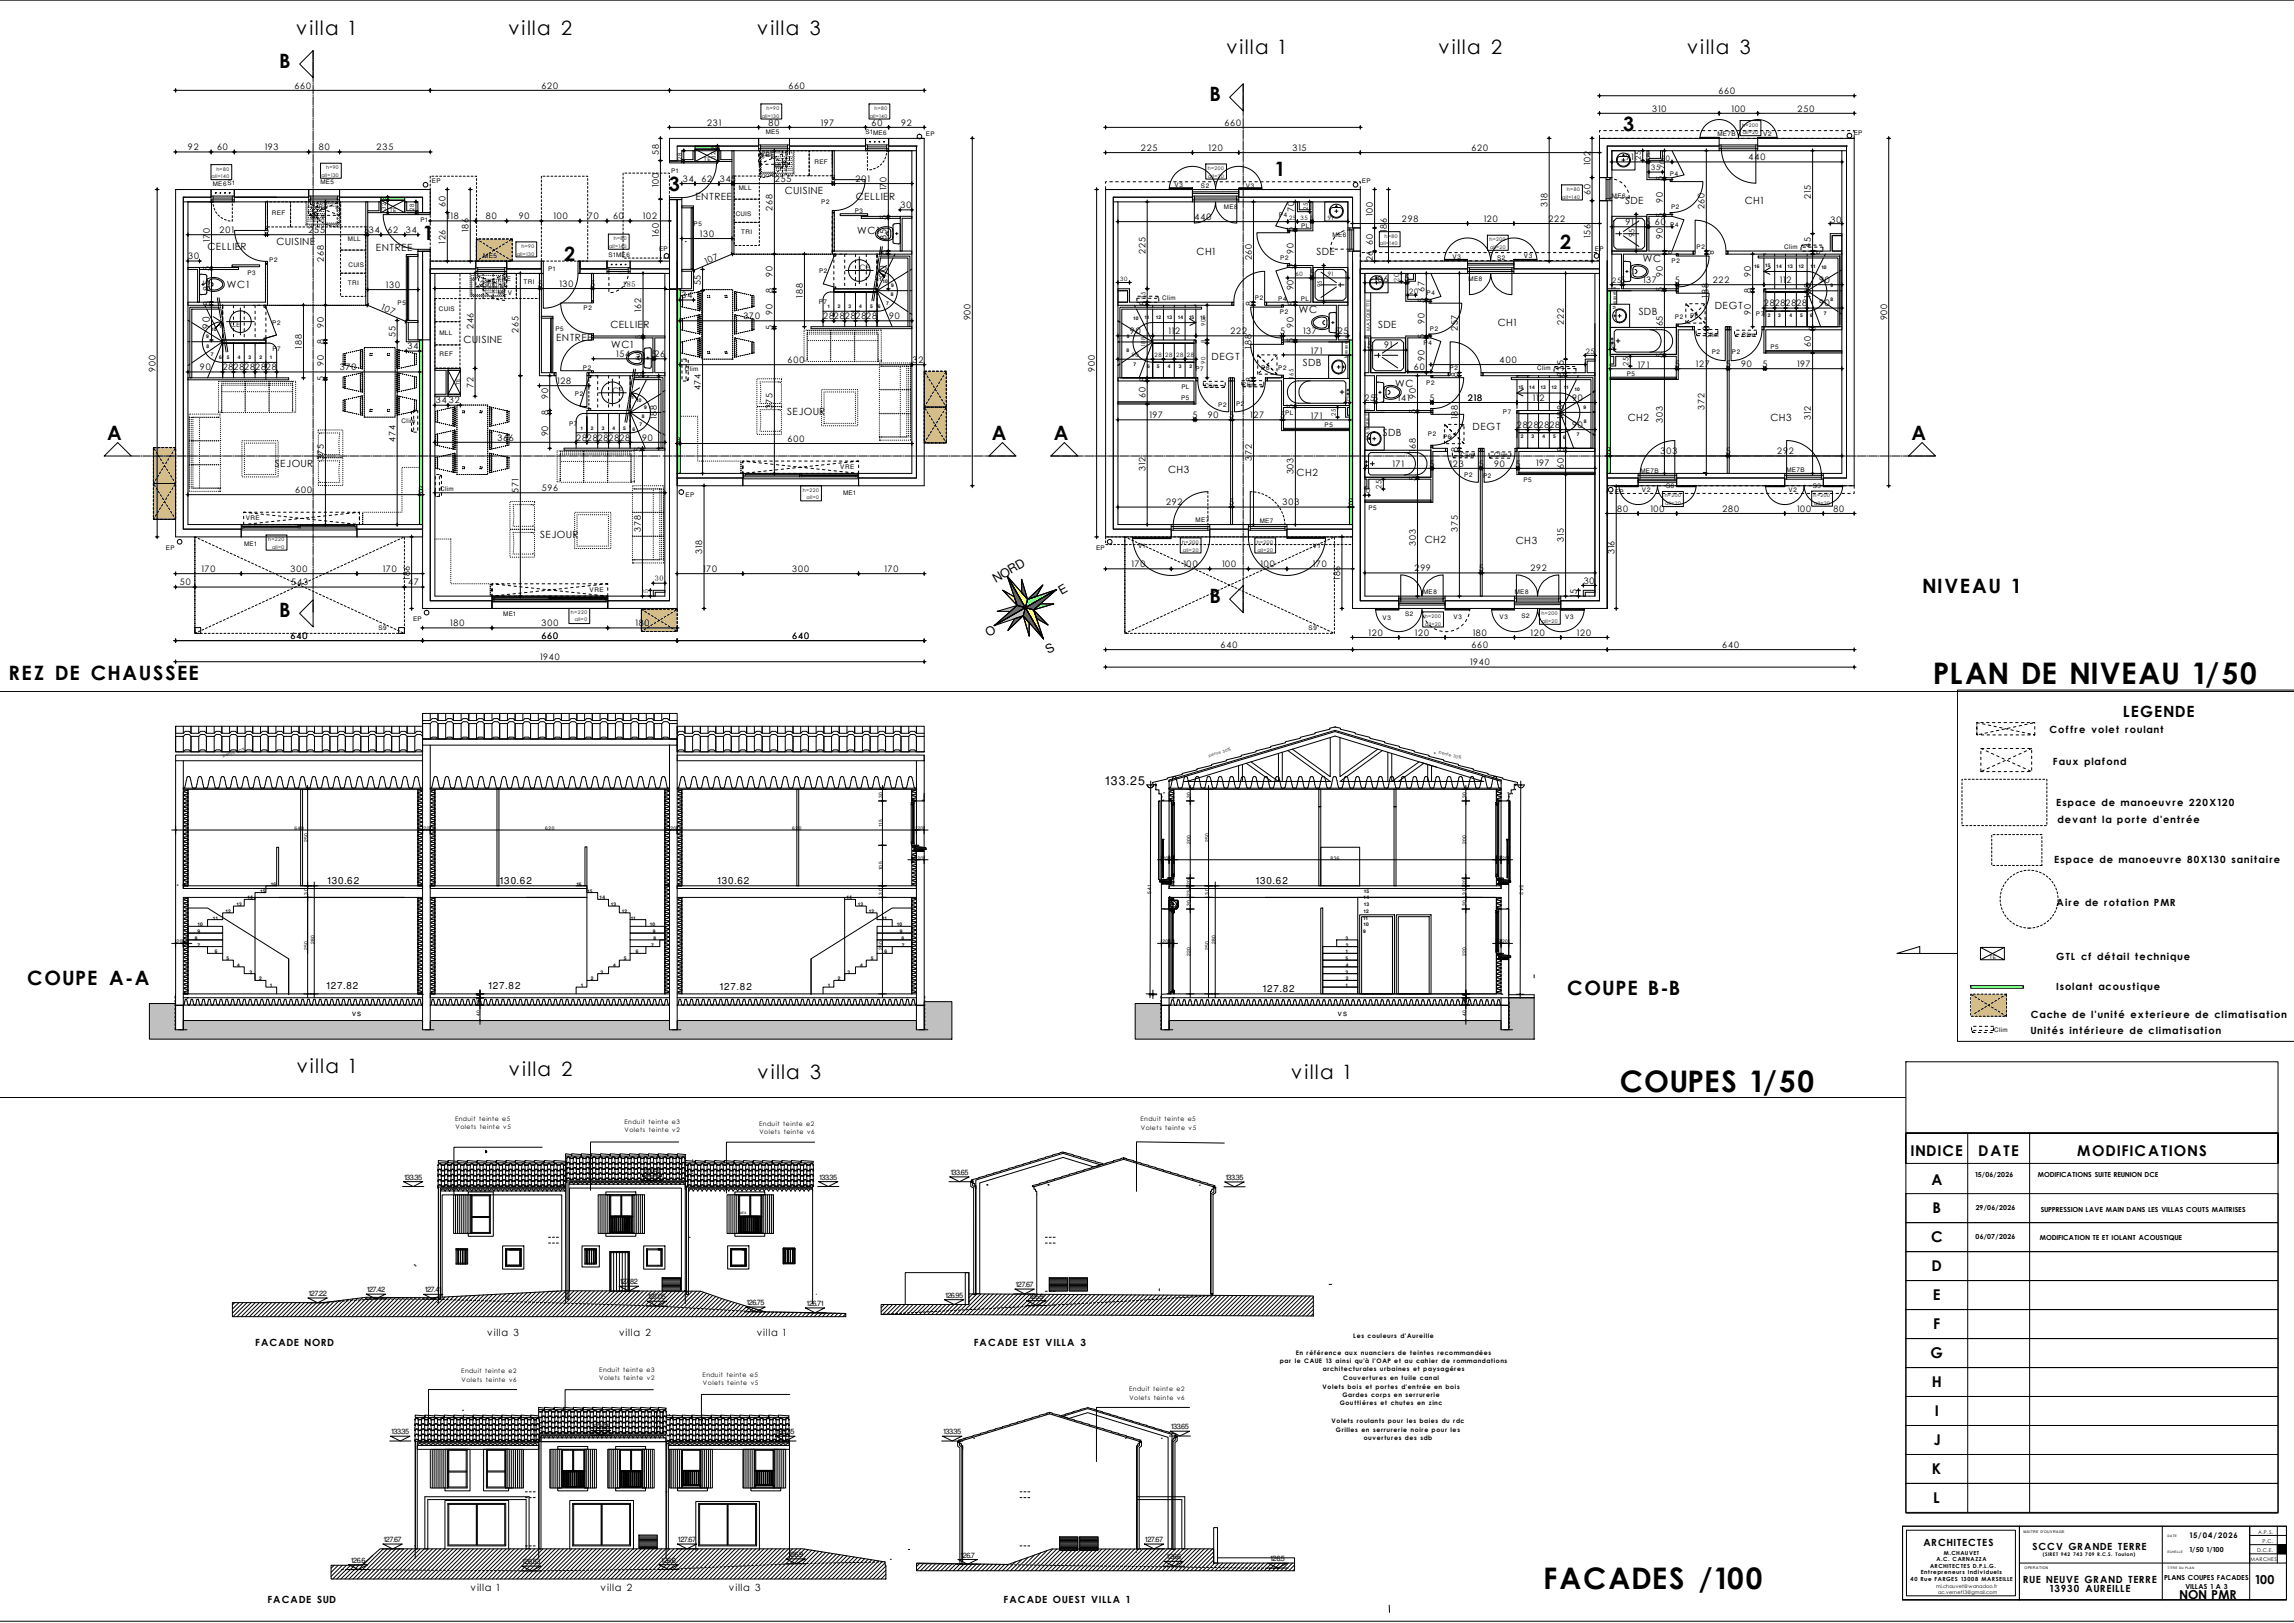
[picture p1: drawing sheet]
<svg xmlns="http://www.w3.org/2000/svg" width="1189mm" height="841mm" viewBox="0 0 1189 841" stroke-linecap="round" stroke-linejoin="round" font-family="sans-serif">
<defs><g id="words">
<g font-size="15.4">
<text x="1002" y="354">PLAN DE NIVEAU 1/50</text>
<text x="839" y="566">COUPES 1/50</text>
<text x="800" y="823">FACADES /100</text>
</g>
<g font-size="10.3">
<text x="154" y="18">villa 1</text>
<text x="264" y="18">villa 2</text>
<text x="392" y="18">villa 3</text>
<text x="636" y="28">villa 1</text>
<text x="745" y="28">villa 2</text>
<text x="874" y="28">villa 3</text>
<text x="145" y="35">B</text>
<text x="627" y="52">B</text>
<text x="841" y="68">3</text>
<text x="661" y="91">1</text>
<text x="347" y="99">3</text>
<text x="219" y="124">1</text>
<text x="809" y="129">2</text>
<text x="292" y="135">2</text>
<text x="55" y="228">A</text>
<text x="514" y="228">A</text>
<text x="546" y="228">A</text>
<text x="991" y="228">A</text>
<text x="996" y="307">NIVEAU 1</text>
<text x="627" y="312">B</text>
<text x="145" y="320">B</text>
<text x="4" y="352">REZ DE CHAUSSEE</text>
<text x="14" y="511">COUPE A-A</text>
<text x="812" y="515">COUPE B-B</text>
<text x="154" y="556">villa 1</text>
<text x="264" y="557">villa 2</text>
<text x="393" y="559">villa 3</text>
<text x="669" y="559">villa 1</text>
</g>
<text font-size="8" x="1100" y="372">LEGENDE</text>
<g font-size="7.7">
<text x="990" y="599">INDICE</text>
<text x="1025" y="599">DATE</text>
<text x="1077" y="599">MODIFICATIONS</text>
<text x="1001" y="614">A</text>
<text x="1001" y="629">B</text>
<text x="1001" y="644">C</text>
<text x="1001" y="659">D</text>
<text x="1002" y="674">E</text>
<text x="1002" y="689">F</text>
<text x="1001" y="704">G</text>
<text x="1001" y="719">H</text>
<text x="1003" y="734">I</text>
<text x="1002" y="749">J</text>
<text x="1001" y="764">K</text>
<text x="1002" y="779">L</text>
</g>
<g font-size="6.4">
<text x="516" y="302" transform="rotate(-30 516 302)">NORD</text>
<text x="550" y="308" transform="rotate(-30 550 308)">E</text>
<text x="512" y="330" transform="rotate(-30 512 330)">O</text>
<text x="543" y="339" transform="rotate(-30 543 339)">S</text>
<text x="1168" y="821">100</text>
<text x="1129" y="829">NON PMR</text>
</g>
<text font-size="6.3" x="572" y="407">133.25</text>
<g font-size="5.1">
<text x="407" y="100">CUISINE</text>
<text x="360" y="104">ENTREE</text>
<text x="444" y="104">CELLIER</text>
<text x="842" y="105">SDE</text>
<text x="904" y="105">CH1</text>
<text x="444" y="121">WC1</text>
<text x="108" y="130">CELLIER</text>
<text x="143" y="127">CUISINE</text>
<text x="195" y="130">ENTREE</text>
<text x="620" y="132">CH1</text>
<text x="682" y="132">SDE</text>
<text x="851" y="136">WC</text>
<text x="459" y="144" transform="rotate(-90 459 144)">90</text>
<text x="118" y="149">WC1</text>
<text x="889" y="160">DEGT</text>
<text x="673" y="162">WC</text>
<text x="849" y="163">SDB</text>
<text x="109" y="170" transform="rotate(-90 109 170)">90</text>
<text x="316" y="170">CELLIER</text>
<text x="714" y="170">SDE</text>
<text x="776" y="169">CH1</text>
<text x="240" y="178">CUISINE</text>
<text x="288" y="177">ENTREE</text>
<text x="317" y="180">WC1</text>
<text x="628" y="187">DEGT</text>
<text x="675" y="190">SDB</text>
<text x="723" y="201">WC</text>
<text x="408" y="215">SEJOUR</text>
<text x="844" y="218">CH2</text>
<text x="918" y="218">CH3</text>
<text x="717" y="226">SDB</text>
<text x="763" y="223">DEGT</text>
<text x="142" y="242">SEJOUR</text>
<text x="605" y="245">CH3</text>
<text x="672" y="246">CH2</text>
<text x="280" y="279">SEJOUR</text>
<text x="738" y="282">CH2</text>
<text x="786" y="282">CH3</text>
<text x="1062" y="380">Cof fre volet roulant</text>
<text x="1064" y="397">Faux plafond</text>
<text x="1066" y="418">Espace de manoeuvre 220X120</text>
<text x="1066" y="427">devant la porte d'entrée</text>
<text x="1065" y="447">Espace de manoeuvre 80X130 sanitaire</text>
<text x="169" y="458">130.62</text>
<text x="259" y="458">130.62</text>
<text x="371" y="458">130.62</text>
<text x="650" y="458">130.62</text>
<text x="1066" y="469">Aire de rotation PMR</text>
<text x="1066" y="497">GTL cf détail technique</text>
<text x="169" y="512">127.82</text>
<text x="253" y="513">127.82</text>
<text x="373" y="513">127.82</text>
<text x="654" y="514">127.82</text>
<text x="1066" y="513">Isolant acoustique</text>
<text x="1052" y="528">Cache de l'unité exterieure de climatisation</text>
<text x="1052" y="536">Unités intérieure de climatisation</text>
<text x="252" y="692">villa 3</text>
<text x="321" y="692">villa 2</text>
<text x="392" y="692">villa 1</text>
<text x="132" y="698">FACADE NORD</text>
<text x="505" y="698">FACADE EST VILLA 3</text>
<text x="997" y="801">ARCHITECTES</text>
<text x="1053" y="803">SCCV GRANDE TERRE</text>
<text x="1048" y="820">RUE NEUVE GRAND TERRE</text>
<text x="244" y="825">villa 1</text>
<text x="311" y="825">villa 2</text>
<text x="378" y="825">villa 3</text>
<text x="1062" y="825">13930 AUREILLE</text>
<text x="139" y="830">FACADE SUD</text>
<text x="520" y="830">FACADE OUEST VILLA 1</text>
</g>
<g font-size="4.6">
<text x="153" y="46">660</text>
<text x="281" y="46">620</text>
<text x="409" y="46">660</text>
<text x="891" y="49">660</text>
<text x="856" y="58">310</text>
<text x="897" y="58">100</text>
<text x="932" y="58">250</text>
<text x="366" y="65">231</text>
<text x="398" y="65">80</text>
<text x="425" y="65">197</text>
<text x="452" y="65">60</text>
<text x="467" y="65">92</text>
<text x="635" y="65">660</text>
<text x="97" y="78">92</text>
<text x="113" y="78">60</text>
<text x="137" y="78">193</text>
<text x="165" y="78">80</text>
<text x="195" y="78">235</text>
<text x="341" y="80" transform="rotate(-90 341 80)">58</text>
<text x="591" y="78">225</text>
<text x="626" y="78">120</text>
<text x="670" y="78">315</text>
<text x="763" y="78">620</text>
<text x="842" y="83">91</text>
<text x="853" y="83">5</text>
<text x="906" y="83">440</text>
<text x="824" y="86" transform="rotate(-90 824 86)">102</text>
<text x="354" y="94">34</text>
<text x="364" y="94">62</text>
<text x="373" y="94">345</text>
<text x="402" y="94">255</text>
<text x="431" y="94">5</text>
<text x="443" y="94">201</text>
<text x="862" y="94" transform="rotate(-90 862 94)">5</text>
<text x="341" y="97" transform="rotate(-90 341 97)">100</text>
<text x="459" y="99" transform="rotate(-90 459 99)">170</text>
<text x="824" y="101" transform="rotate(-90 824 101)">60</text>
<text x="231" y="107" transform="rotate(-90 231 107)">60</text>
<text x="467" y="108">30</text>
<text x="802" y="107" transform="rotate(-90 802 107)">318</text>
<text x="862" y="105" transform="rotate(-90 862 105)">90</text>
<text x="938" y="103" transform="rotate(-90 938 103)">215</text>
<text x="231" y="114">118</text>
<text x="252" y="114">80</text>
<text x="269" y="114">90</text>
<text x="286" y="114">100</text>
<text x="305" y="114">70</text>
<text x="318" y="114">60</text>
<text x="333" y="114">102</text>
<text x="400" y="109" transform="rotate(-90 400 109)">268</text>
<text x="459" y="114" transform="rotate(-90 459 114)">5</text>
<text x="619" y="114">440</text>
<text x="671" y="110" transform="rotate(-90 671 110)">70</text>
<text x="711" y="112" transform="rotate(-90 711 112)">100</text>
<text x="862" y="113" transform="rotate(-90 862 113)">5</text>
<text x="883" y="108" transform="rotate(-90 883 108)">260</text>
<text x="727" y="115">298</text>
<text x="768" y="115">120</text>
<text x="802" y="115">222</text>
<text x="842" y="117">91</text>
<text x="853" y="117">5</text>
<text x="858" y="117">60</text>
<text x="949" y="115">30</text>
<text x="109" y="126" transform="rotate(-90 109 126)">17</text>
<text x="109" y="121" transform="rotate(-90 109 121)">0</text>
<text x="114" y="121">201</text>
<text x="137" y="121">5</text>
<text x="160" y="121">255</text>
<text x="189" y="121">5</text>
<text x="191" y="121">34</text>
<text x="201" y="121">62</text>
<text x="210" y="121">34</text>
<text x="243" y="121" transform="rotate(-90 243 121)">186</text>
<text x="341" y="123" transform="rotate(-90 341 123)">160</text>
<text x="362" y="123">130</text>
<text x="459" y="124" transform="rotate(-90 459 124)">85</text>
<text x="670" y="120" transform="rotate(-90 670 120)">5</text>
<text x="719" y="121" transform="rotate(-90 719 121)">186</text>
<text x="824" y="124" transform="rotate(-90 824 124)">156</text>
<text x="862" y="124" transform="rotate(-90 862 124)">90</text>
<text x="938" y="125" transform="rotate(-90 938 125)">5</text>
<text x="231" y="127" transform="rotate(-90 231 127)">126</text>
<text x="594" y="131" transform="rotate(-90 594 131)">225</text>
<text x="670" y="131" transform="rotate(-90 670 131)">90</text>
<text x="711" y="127" transform="rotate(-90 711 127)">60</text>
<text x="863" y="130" transform="rotate(90 863 130)">8</text>
<text x="885" y="130" transform="rotate(90 885 130)">8</text>
<text x="938" y="128" transform="rotate(-90 938 128)">4</text>
<text x="940" y="130" transform="rotate(90 940 130)">8</text>
<text x="98" y="134">30</text>
<text x="168" y="136" transform="rotate(-90 168 136)">268</text>
<text x="366" y="137" transform="rotate(-23 366 137)">107</text>
<text x="459" y="132" transform="rotate(-90 459 132)">8</text>
<text x="649" y="135" transform="rotate(-90 649 135)">260</text>
<text x="711" y="135" transform="rotate(-90 711 135)">26</text>
<text x="109" y="140" transform="rotate(-90 109 140)">5</text>
<text x="400" y="144" transform="rotate(-90 400 144)">90</text>
<text x="670" y="139" transform="rotate(-90 670 139)">5</text>
<text x="679" y="143">5</text>
<text x="862" y="143" transform="rotate(-90 862 143)">90</text>
<text x="907" y="144" transform="rotate(-90 907 144)">90</text>
<text x="199" y="149">130</text>
<text x="249" y="149">271</text>
<text x="279" y="149">5</text>
<text x="289" y="149">130</text>
<text x="306" y="149">5</text>
<text x="363" y="148" transform="rotate(-90 363 148)">55</text>
<text x="712" y="146">106</text>
<text x="728" y="146">5</text>
<text x="840" y="147">5</text>
<text x="851" y="147">137</text>
<text x="868" y="147">5</text>
<text x="888" y="147">222</text>
<text x="922" y="147">112</text>
<text x="938" y="149" transform="rotate(-90 938 149)">8</text>
<text x="943" y="147">90</text>
<text x="109" y="151" transform="rotate(-90 109 151)">85</text>
<text x="353" y="155">34</text>
<text x="400" y="152" transform="rotate(-90 400 152)">8</text>
<text x="416" y="155" transform="rotate(-90 416 155)">188</text>
<text x="670" y="150" transform="rotate(-90 670 150)">90</text>
<text x="738" y="151" transform="rotate(-90 738 151)">67</text>
<text x="862" y="151" transform="rotate(-90 862 151)">5</text>
<text x="885" y="155" transform="rotate(-90 885 155)">188</text>
<text x="907" y="152" transform="rotate(-90 907 152)">8</text>
<text x="938" y="155" transform="rotate(-90 938 155)">18</text>
<text x="109" y="159" transform="rotate(-90 109 159)">8</text>
<text x="197" y="160" transform="rotate(23 197 160)">107</text>
<text x="594" y="159" transform="rotate(-90 594 159)">8</text>
<text x="649" y="159" transform="rotate(-90 649 159)">8</text>
<text x="671" y="159" transform="rotate(-90 671 159)">8</text>
<text x="738" y="157" transform="rotate(-90 738 157)">5</text>
<text x="914" y="159">28</text>
<text x="920" y="159">28</text>
<text x="925" y="159">2828</text>
<text x="943" y="159">90</text>
<text x="332" y="162" transform="rotate(-90 332 162)">162</text>
<text x="385" y="165">370</text>
<text x="400" y="163" transform="rotate(-90 400 163)">90</text>
<text x="427" y="165">2828</text>
<text x="438" y="165">28</text>
<text x="443" y="165">2828</text>
<text x="461" y="165">90</text>
<text x="503" y="166" transform="rotate(-90 503 166)">900</text>
<text x="738" y="168" transform="rotate(-90 738 168)">90</text>
<text x="907" y="163" transform="rotate(-90 907 163)">90</text>
<text x="978" y="166" transform="rotate(-90 978 166)">900</text>
<text x="168" y="170" transform="rotate(-90 168 170)">90</text>
<text x="245" y="171" transform="rotate(-90 245 171)">246</text>
<text x="269" y="172" transform="rotate(-90 269 172)">265</text>
<text x="400" y="171" transform="rotate(-90 400 171)">5</text>
<text x="586" y="173">90</text>
<text x="605" y="173">112</text>
<text x="638" y="173">222</text>
<text x="663" y="173">5</text>
<text x="670" y="170" transform="rotate(-90 670 170)">90</text>
<text x="675" y="173">137</text>
<text x="692" y="173">525</text>
<text x="755" y="172" transform="rotate(-90 755 172)">257</text>
<text x="810" y="168" transform="rotate(-90 810 168)">222</text>
<text x="862" y="171" transform="rotate(-90 862 171)">1</text>
<text x="862" y="169" transform="rotate(-90 862 169)">65</text>
<text x="886" y="171" transform="rotate(-90 886 171)">8</text>
<text x="941" y="171" transform="rotate(-90 941 171)">8</text>
<text x="168" y="178" transform="rotate(-90 168 178)">8</text>
<text x="205" y="174" transform="rotate(-90 205 174)">55</text>
<text x="670" y="178" transform="rotate(-90 670 178)">5</text>
<text x="738" y="176" transform="rotate(-90 738 176)">5</text>
<text x="938" y="180" transform="rotate(-90 938 180)">60</text>
<text x="156" y="181" transform="rotate(-90 156 181)">188</text>
<text x="211" y="181">34</text>
<text x="319" y="185">154</text>
<text x="338" y="185">526</text>
<text x="649" y="181" transform="rotate(-90 649 181)">188</text>
<text x="679" y="183">171</text>
<text x="706" y="181">15</text>
<text x="717" y="181">91</text>
<text x="862" y="185" transform="rotate(-90 862 185)">5</text>
<text x="104" y="192">90</text>
<text x="115" y="192">2828</text>
<text x="127" y="192">2828</text>
<text x="138" y="192">28</text>
<text x="168" y="190" transform="rotate(-90 168 190)">90</text>
<text x="176" y="192">370</text>
<text x="408" y="188">600</text>
<text x="473" y="188">32</text>
<text x="733" y="192">60</text>
<text x="738" y="187" transform="rotate(-90 738 187)">90</text>
<text x="777" y="188">400</text>
<text x="810" y="189" transform="rotate(-90 810 189)">5</text>
<text x="848" y="191">171</text>
<text x="868" y="190">5</text>
<text x="878" y="190">127</text>
<text x="894" y="190">5</text>
<text x="902" y="190">90</text>
<text x="913" y="190">5</text>
<text x="931" y="190">197</text>
<text x="81" y="193" transform="rotate(-90 81 193)">900</text>
<text x="168" y="198" transform="rotate(-90 168 198)">5</text>
<text x="332" y="195" transform="rotate(-90 332 195)">8</text>
<text x="567" y="193" transform="rotate(-90 567 193)">900</text>
<text x="594" y="198" transform="rotate(-90 594 198)">8</text>
<text x="649" y="198" transform="rotate(-90 649 198)">8</text>
<text x="755" y="195" transform="rotate(-90 755 195)">8</text>
<text x="810" y="195" transform="rotate(-90 810 195)">8</text>
<text x="810" y="192" transform="rotate(-90 810 192)">3</text>
<text x="245" y="201" transform="rotate(-90 245 201)">72</text>
<text x="288" y="199">128</text>
<text x="363" y="202" transform="rotate(-90 363 202)">474</text>
<text x="226" y="209">34</text>
<text x="233" y="209">32</text>
<text x="284" y="207" transform="rotate(-90 284 207)">90</text>
<text x="594" y="206" transform="rotate(-90 594 206)">60</text>
<text x="707" y="208">255</text>
<text x="724" y="208">141</text>
<text x="734" y="207" transform="rotate(-90 734 207)">90</text>
<text x="741" y="208">5</text>
<text x="761" y="208">218</text>
<text x="794" y="208">112</text>
<text x="815" y="208">90</text>
<text x="284" y="215" transform="rotate(-90 284 215)">8</text>
<text x="340" y="212" transform="rotate(-90 340 212)">8</text>
<text x="400" y="212" transform="rotate(-90 400 212)">375</text>
<text x="670" y="212" transform="rotate(-90 670 212)">5</text>
<text x="734" y="215" transform="rotate(-90 734 215)">5</text>
<text x="810" y="212" transform="rotate(-90 810 212)">8</text>
<text x="883" y="212" transform="rotate(-90 883 212)">372</text>
<text x="340" y="218" transform="rotate(-90 340 218)">18</text>
<text x="595" y="217">197</text>
<text x="618" y="217">5</text>
<text x="626" y="217">90</text>
<text x="637" y="217">5</text>
<text x="647" y="217">127</text>
<text x="663" y="217">5</text>
<text x="679" y="217">171</text>
<text x="755" y="218" transform="rotate(-90 755 218)">188</text>
<text x="786" y="222">28</text>
<text x="792" y="222">2828</text>
<text x="803" y="222">28</text>
<text x="810" y="218" transform="rotate(-90 810 218)">18</text>
<text x="815" y="222">90</text>
<text x="862" y="219" transform="rotate(-90 862 219)">303</text>
<text x="938" y="218" transform="rotate(-90 938 218)">312</text>
<text x="284" y="226" transform="rotate(-90 284 226)">90</text>
<text x="205" y="229" transform="rotate(-90 205 229)">474</text>
<text x="258" y="228">366</text>
<text x="299" y="228">2828</text>
<text x="310" y="228">282828</text>
<text x="333" y="228">90</text>
<text x="408" y="229">600</text>
<text x="734" y="233" transform="rotate(-90 734 233)">68</text>
<text x="168" y="239" transform="rotate(-90 168 239)">3</text>
<text x="168" y="236" transform="rotate(-90 168 236)">75</text>
<text x="332" y="234" transform="rotate(-90 332 234)">5</text>
<text x="649" y="239" transform="rotate(-90 649 239)">3</text>
<text x="649" y="236" transform="rotate(-90 649 236)">72</text>
<text x="734" y="235" transform="rotate(-90 734 235)">1</text>
<text x="755" y="234" transform="rotate(-90 755 234)">8</text>
<text x="810" y="234" transform="rotate(-90 810 234)">8</text>
<text x="832" y="235">8</text>
<text x="861" y="235">303</text>
<text x="894" y="235">5</text>
<text x="921" y="235">292</text>
<text x="594" y="244" transform="rotate(-90 594 244)">312</text>
<text x="670" y="246" transform="rotate(-90 670 246)">303</text>
<text x="721" y="242">171</text>
<text x="741" y="242">5</text>
<text x="751" y="242">123</text>
<text x="766" y="242">5</text>
<text x="774" y="242">90</text>
<text x="785" y="242">5</text>
<text x="796" y="242">197</text>
<text x="810" y="243" transform="rotate(-90 810 243)">60</text>
<text x="734" y="249" transform="rotate(-90 734 249)">5</text>
<text x="153" y="255">600</text>
<text x="217" y="255">8</text>
<text x="269" y="255" transform="rotate(-90 269 255)">571</text>
<text x="281" y="254">596</text>
<text x="604" y="262">292</text>
<text x="637" y="262">5</text>
<text x="665" y="262">303</text>
<text x="699" y="262">8</text>
<text x="838" y="265">80</text>
<text x="855" y="265">100</text>
<text x="893" y="265">280</text>
<text x="931" y="265">100</text>
<text x="950" y="265">80</text>
<text x="332" y="275" transform="rotate(-90 332 275)">378</text>
<text x="755" y="276" transform="rotate(-90 755 276)">375</text>
<text x="810" y="281" transform="rotate(-90 810 281)">315</text>
<text x="364" y="287" transform="rotate(-90 364 287)">318</text>
<text x="734" y="283" transform="rotate(-90 734 283)">303</text>
<text x="837" y="287" transform="rotate(-90 837 287)">316</text>
<text x="586" y="294">170</text>
<text x="613" y="294">100</text>
<text x="633" y="294">100</text>
<text x="653" y="294">100</text>
<text x="680" y="294">170</text>
<text x="104" y="296">170</text>
<text x="151" y="296">300</text>
<text x="198" y="296">170</text>
<text x="364" y="296">170</text>
<text x="411" y="296">300</text>
<text x="458" y="296">170</text>
<text x="733" y="296">299</text>
<text x="766" y="296">5</text>
<text x="793" y="296">292</text>
<text x="93" y="303">50</text>
<text x="151" y="303">543</text>
<text x="212" y="303">47</text>
<text x="212" y="301" transform="rotate(-90 212 301)">186</text>
<text x="695" y="301" transform="rotate(-90 695 301)">186</text>
<text x="821" y="302">30</text>
<text x="817" y="310" transform="rotate(-90 817 310)">15</text>
<text x="233" y="324">180</text>
<text x="281" y="324">300</text>
<text x="329" y="324">180</text>
<text x="709" y="329">120</text>
<text x="733" y="329">120</text>
<text x="763" y="329">180</text>
<text x="793" y="329">120</text>
<text x="817" y="329">120</text>
<text x="151" y="331">640</text>
<text x="281" y="331">660</text>
<text x="411" y="331">640</text>
<text x="633" y="336">640</text>
<text x="763" y="336">660</text>
<text x="893" y="336">640</text>
<text x="279" y="342">1940</text>
<text x="761" y="345">1940</text>
</g>
<g font-size="4.2">
<text x="323" y="149">185</text>
<text x="725" y="146" transform="rotate(-90 725 146)">20</text>
<text x="332" y="176" transform="rotate(-90 332 176)">5</text>
<text x="332" y="186" transform="rotate(-90 332 186)">90</text>
<text x="339" y="301">30</text>
<text x="336" y="310" transform="rotate(-90 336 310)">1</text>
<text x="336" y="307" transform="rotate(-90 336 307)">5</text>
<text x="182" y="526">vs</text>
<text x="693" y="526">vs</text>
</g>
<text font-size="4" x="1134" y="797">15/04/2026</text>
<g font-size="3.9">
<text x="861" y="83">60</text>
<text x="856" y="88">35</text>
<text x="445" y="140">CE</text>
<text x="836" y="147">25</text>
<text x="730" y="152">20</text>
<text x="119" y="170">CE</text>
<text x="822" y="183">25</text>
<text x="833" y="180">10</text>
<text x="317" y="203">CE</text>
<text x="706" y="256">10</text>
</g>
<g font-size="3.8">
<text x="850" y="83" transform="rotate(-90 850 83)">25</text>
<text x="863" y="87" transform="rotate(-90 863 87)">70</text>
<text x="847" y="123" transform="rotate(-90 847 123)">95</text>
<text x="844" y="190" transform="rotate(-90 844 190)">25</text>
<text x="716" y="253" transform="rotate(-90 716 253)">25</text>
<text x="209" y="611">133.35</text>
<text x="333" y="608">133.65</text>
<text x="424" y="611">133.35</text>
<text x="492" y="609">133.65</text>
<text x="635" y="611">133.35</text>
<text x="321" y="666">127.82</text>
<text x="160" y="672">127.22</text>
<text x="190" y="670">127.42</text>
<text x="220" y="670">127.41</text>
<text x="526" y="667">127.67</text>
<text x="335" y="673">127.05</text>
<text x="387" y="676">126.75</text>
<text x="418" y="677">126.71</text>
<text x="490" y="672">126.95</text>
<text x="533" y="673">126.9</text>
<text x="203" y="743">133.35</text>
<text x="307" y="740">133.65</text>
<text x="402" y="743">133.35</text>
<text x="489" y="743">133.35</text>
<text x="607" y="741">133.65</text>
<text x="199" y="799">127.67</text>
<text x="351" y="799">127.67</text>
<text x="593" y="799">127.67</text>
<text x="182" y="810">126.6</text>
<text x="343" y="810">126.6</text>
<text x="408" y="807">126.9</text>
<text x="498" y="807">126.7</text>
<text x="604" y="808">126.6</text>
<text x="658" y="809">126.5</text>
<text x="270" y="811">126.53</text>
</g>
<g font-size="3.6">
<text x="1023" y="610">15/06/2026</text>
<text x="1056" y="610">MODIFICATIONS SUITE REUNION DCE</text>
<text x="1024" y="627">29/06/2026</text>
<text x="1058" y="628">SUPPRESSION LAVE MAIN DANS LES VILLAS COUTS MAITRISES</text>
<text x="1024" y="642">06/07/2026</text>
<text x="1057" y="643">MODIFICATION TE ET IOLANT ACOUSTIQUE</text>
<text x="1134" y="804">1/50 1/100</text>
<text x="1122" y="819">PLANS COUPES FACADES</text>
<text x="1133" y="823">VILLAS 1 A 3</text>
</g>
<g font-size="3.3">
<text x="397" y="70">ME5</text>
<text x="448" y="70">S1ME6</text>
<text x="480" y="71">EP</text>
<text x="890" y="70">ME7B</text>
<text x="914" y="70">V2</text>
<text x="961" y="70">EP</text>
<text x="394" y="82">VRE</text>
<text x="348" y="90">P1</text>
<text x="401" y="87">MLV</text>
<text x="422" y="85">REF</text>
<text x="166" y="95">ME5</text>
<text x="224" y="95">EP</text>
<text x="706" y="95">EP</text>
<text x="865" y="91">P4</text>
<text x="110" y="96">ME6S1</text>
<text x="383" y="99">MLL</text>
<text x="609" y="97">V3</text>
<text x="622" y="98">S2</text>
<text x="646" y="97">V3</text>
<text x="426" y="106">P2</text>
<text x="835" y="102">ME6</text>
<text x="141" y="111">REF</text>
<text x="161" y="114">MLV</text>
<text x="163" y="108">VRE</text>
<text x="381" y="112">CUIS</text>
<text x="443" y="110">P3</text>
<text x="634" y="108">ME8</text>
<text x="663" y="112">P4</text>
<text x="866" y="108">P2</text>
<text x="218" y="115">P1</text>
<text x="359" y="117">P5</text>
<text x="674" y="118">PL</text>
<text x="866" y="117">P4</text>
<text x="180" y="125">MLL</text>
<text x="384" y="121">TRI</text>
<text x="691" y="123">ME6</text>
<text x="342" y="130">EP</text>
<text x="827" y="130">EP</text>
<text x="879" y="129">P2</text>
<text x="925" y="129">Clim</text>
<text x="140" y="136">P2</text>
<text x="250" y="134">ME5</text>
<text x="315" y="133">S1ME6</text>
<text x="663" y="135">P2</text>
<text x="753" y="134">V3</text>
<text x="776" y="135">S2</text>
<text x="790" y="134">V3</text>
<text x="866" y="136">P2</text>
<text x="128" y="142">P3</text>
<text x="181" y="138">CUIS</text>
<text x="284" y="140">P1</text>
<text x="424" y="142">P2</text>
<text x="180" y="148">TRI</text>
<text x="258" y="146">VRE</text>
<text x="271" y="147">TRI</text>
<text x="761" y="145">ME8</text>
<text x="258" y="153">MLV</text>
<text x="602" y="156">Clim</text>
<text x="650" y="155">P2</text>
<text x="662" y="156">P4</text>
<text x="739" y="153">P4</text>
<text x="206" y="158">P5</text>
<text x="227" y="161">CUIS</text>
<text x="302" y="161">P2</text>
<text x="424" y="157">P7</text>
<text x="674" y="156">PL</text>
<text x="663" y="163">P2</text>
<text x="868" y="166">P2</text>
<text x="876" y="165">P6</text>
<text x="910" y="164">P7</text>
<text x="141" y="168">P2</text>
<text x="228" y="173">MLL</text>
<text x="288" y="171">P5</text>
<text x="741" y="171">P2</text>
<text x="738" y="179">P4</text>
<text x="884" y="175">Clim</text>
<text x="903" y="174">Clim</text>
<text x="141" y="182">P7</text>
<text x="228" y="185">REF</text>
<text x="887" y="183">P2</text>
<text x="898" y="184">P2</text>
<text x="917" y="181">P5</text>
<text x="302" y="192">P2</text>
<text x="654" y="192">P6</text>
<text x="662" y="192">P2</text>
<text x="751" y="192">P2</text>
<text x="797" y="192">Clim</text>
<text x="355" y="192">Clim</text>
<text x="620" y="192">P7</text>
<text x="843" y="195">P5</text>
<text x="612" y="202">PL</text>
<text x="624" y="201">Clim</text>
<text x="644" y="201">Clim</text>
<text x="739" y="199">P2</text>
<text x="298" y="205">P2</text>
<text x="612" y="208">P5</text>
<text x="631" y="211">P2</text>
<text x="641" y="211">P2</text>
<text x="666" y="215">PL</text>
<text x="779" y="214">P7</text>
<text x="208" y="219">Clim</text>
<text x="295" y="221">P7</text>
<text x="686" y="221">P5</text>
<text x="740" y="226">P2</text>
<text x="748" y="228">P6</text>
<text x="757" y="237">Clim</text>
<text x="774" y="237">Clim</text>
<text x="435" y="243">VRE</text>
<text x="850" y="245">ME7B</text>
<text x="926" y="245">ME7B</text>
<text x="759" y="247">P2</text>
<text x="769" y="248">P2</text>
<text x="789" y="250">P5</text>
<text x="228" y="254">Clim</text>
<text x="355" y="257">EP</text>
<text x="437" y="257">ME1</text>
<text x="837" y="256">EP</text>
<text x="851" y="255">V2</text>
<text x="863" y="253">S3</text>
<text x="927" y="255">V2</text>
<text x="939" y="253">S3</text>
<text x="127" y="269">VRE</text>
<text x="709" y="264">P5</text>
<text x="620" y="271">ME7</text>
<text x="653" y="271">ME7</text>
<text x="86" y="285">EP</text>
<text x="127" y="283">ME1</text>
<text x="568" y="285">EP</text>
<text x="590" y="284">V1</text>
<text x="680" y="284">V1</text>
<text x="306" y="307">VRE</text>
<text x="738" y="308">ME8</text>
<text x="785" y="308">ME8</text>
<text x="214" y="322">EP</text>
<text x="261" y="319">ME1</text>
<text x="716" y="321">V3</text>
<text x="728" y="319">S2</text>
<text x="753" y="321">V3</text>
<text x="777" y="321">V3</text>
<text x="788" y="320">S2</text>
<text x="811" y="321">V3</text>
<text x="196" y="327">S9</text>
<text x="678" y="327">S9</text>
<text x="1033" y="535">Clim</text>
</g>
<g font-size="3.2">
<text x="236" y="581">Enduit teinte e5</text>
<text x="591" y="581">Enduit teinte e5</text>
<text x="236" y="585">Volets teinte v5</text>
<text x="324" y="587">Volets teinte v2</text>
<text x="324" y="582">Enduit teinte e3</text>
<text x="393" y="584">Enduit teinte e2</text>
<text x="394" y="588">Volets teinte v6</text>
<text x="591" y="585">Volets teinte v5</text>
<text x="701" y="693">Les couleurs d'Aureille</text>
<text x="672" y="702">En référence aux nuanciers de teintes recommandées</text>
<text x="663" y="706">par le CAUE 13 ainsi qu'à l'OAP et au cahier de rommandations</text>
<text x="239" y="712">Enduit teinte e2</text>
<text x="311" y="711">Enduit teinte e3</text>
<text x="364" y="713">Enduit teinte e5</text>
<text x="686" y="711">architecturales urbaines et paysagéres</text>
<text x="239" y="716">Volets teinte v6</text>
<text x="310" y="715">Volets teinte v2</text>
<text x="364" y="718">Volets teinte v5</text>
<text x="685" y="720">Volets bois et portes d'entrée en bois</text>
<text x="696" y="715">Couvertures en tuile canal</text>
<text x="585" y="721">Enduit teinte e2</text>
<text x="585" y="725">Volets teinte v6</text>
<text x="696" y="724">Gardes corps en serrurerie</text>
<text x="694" y="728">Gouttiéres et chutes en zinc</text>
<text x="690" y="737">Volets roulants pour les baies du rdc</text>
<text x="692" y="742">Grilles en serrurerie noire pour les</text>
<text x="707" y="746">ouvertures des sdb</text>
</g>
<g font-size="3.1">
<text x="371" y="77" transform="rotate(-90 371 77)">8</text>
<text x="353" y="83" transform="rotate(-90 353 83)">28</text>
<text x="371" y="82" transform="rotate(-90 371 82)">32</text>
<text x="200" y="104" transform="rotate(-90 200 104)">8</text>
<text x="200" y="109" transform="rotate(-90 200 109)">32</text>
<text x="215" y="109" transform="rotate(-90 215 109)">28</text>
<text x="668" y="114">25</text>
<text x="674" y="114">35</text>
<text x="678" y="109" transform="rotate(-90 678 109)">25</text>
<text x="679" y="114">5</text>
<text x="688" y="114">91</text>
<text x="671" y="143">60</text>
<text x="688" y="143">91</text>
<text x="581" y="145">30</text>
<text x="685" y="149" transform="rotate(-90 685 149)">95</text>
<text x="594" y="155" transform="rotate(-90 594 155)">35</text>
<text x="625" y="169" transform="rotate(-90 625 169)">90</text>
<text x="594" y="180" transform="rotate(-90 594 180)">188</text>
<text x="625" y="178" transform="rotate(-90 625 178)">8</text>
<text x="587" y="185">90</text>
<text x="598" y="185">28</text>
<text x="604" y="185">28</text>
<text x="610" y="185">28</text>
<text x="615" y="185">28</text>
<text x="625" y="189" transform="rotate(-90 625 189)">90</text>
<text x="670" y="196" transform="rotate(-90 670 196)">165</text>
<text x="697" y="208">10</text>
<text x="692" y="216" transform="rotate(-90 692 216)">25</text>
<text x="351" y="229">8</text>
</g>
<g font-size="2.9">
<text x="1004" y="809">A.C. CARNAZZA</text>
<text x="1007" y="806">M.CHAUVET</text>
<text x="996" y="816">Entrepreneurs Individuels</text>
<text x="1000" y="813">ARCHITECTES D.P.L.G.</text>
<text x="990" y="819">40 Rue FARGES 13008 MARSEILLE</text>
</g>
<g font-size="2.6">
<text x="397" y="57">h=90</text>
<text x="453" y="57">h=80</text>
<text x="395" y="61">all=130</text>
<text x="451" y="61">all=140</text>
<text x="903" y="66">h=200</text>
<text x="903" y="70">all=20</text>
<text x="112" y="88">h=80</text>
<text x="169" y="88">h=90</text>
<text x="626" y="88">h=200</text>
<text x="110" y="92">all=140</text>
<text x="167" y="92">all=130</text>
<text x="626" y="92">all=20</text>
<text x="812" y="99">h=80</text>
<text x="810" y="103">all=140</text>
<text x="318" y="124">h=80</text>
<text x="718" y="123">h=80</text>
<text x="772" y="125">h=200</text>
<text x="270" y="128">h=90</text>
<text x="316" y="128">all=140</text>
<text x="715" y="127">all=140</text>
<text x="772" y="129">all=20</text>
<text x="268" y="132">all=130</text>
<text x="710" y="171" transform="rotate(-90 710 171)">MASQUETTE</text>
<text x="710" y="228" transform="rotate(-90 710 228)">MASQUETTE</text>
<text x="416" y="255">h=220</text>
<text x="863" y="258">h=200</text>
<text x="940" y="258">h=200</text>
<text x="418" y="259">all=0</text>
<text x="863" y="262">all=20</text>
<text x="940" y="262">all=20</text>
<text x="139" y="280">h=220</text>
<text x="613" y="282">h=200</text>
<text x="651" y="282">h=200</text>
<text x="141" y="284">all=0</text>
<text x="613" y="286">all=20</text>
<text x="652" y="286">all=20</text>
<text x="296" y="318">h=220</text>
<text x="298" y="322">all=0</text>
<text x="738" y="320">h=200</text>
<text x="799" y="319">h=200</text>
<text x="799" y="323">all=20</text>
<text x="739" y="324">all=20</text>
<text x="1170" y="795">A.P.S.</text>
<text x="1173" y="799">P.C.</text>
<text x="1059" y="806">(SIRET 942 743 709 R.C.S. Toulon)</text>
<text x="1166" y="809">MARCHES</text>
<text x="1170" y="804">D.C.E.</text>
<text x="1003" y="823">mi.chauvet@wanadoo.fr</text>
<text x="1004" y="826">ac.vernet13@gmail.com</text>
</g>
<g font-size="2.5">
<text x="365" y="83">TE</text>
<text x="202" y="110">TE</text>
<text x="909" y="139">16</text>
<text x="915" y="139">15</text>
<text x="921" y="139">14</text>
<text x="926" y="139">13</text>
<text x="932" y="139">12</text>
<text x="938" y="139">11</text>
<text x="944" y="139">10</text>
<text x="454" y="146">11</text>
<text x="457" y="147">10</text>
<text x="462" y="149">9</text>
<text x="949" y="149">9</text>
<text x="462" y="154">8</text>
<text x="949" y="156">8</text>
<text x="429" y="160">1</text>
<text x="434" y="160">2</text>
<text x="440" y="160">3</text>
<text x="445" y="160">4</text>
<text x="451" y="160">5</text>
<text x="455" y="160">6</text>
<text x="459" y="158">7</text>
<text x="587" y="166">10</text>
<text x="593" y="165">11</text>
<text x="599" y="165">12</text>
<text x="605" y="165">13</text>
<text x="610" y="165">14</text>
<text x="616" y="165">15</text>
<text x="622" y="165">16</text>
<text x="916" y="164">2</text>
<text x="922" y="164">3</text>
<text x="927" y="164">4</text>
<text x="933" y="164">5</text>
<text x="938" y="164">6</text>
<text x="945" y="163">7</text>
<text x="109" y="171">10</text>
<text x="114" y="170">11</text>
<text x="107" y="175">9</text>
<text x="584" y="175">9</text>
<text x="107" y="180">8</text>
<text x="109" y="184">7</text>
<text x="584" y="182">8</text>
<text x="114" y="186">6</text>
<text x="118" y="186">5</text>
<text x="123" y="186">4</text>
<text x="129" y="186">3</text>
<text x="134" y="186">2</text>
<text x="140" y="186">1</text>
<text x="587" y="190">7</text>
<text x="594" y="191">6</text>
<text x="600" y="191">5</text>
<text x="605" y="191">4</text>
<text x="611" y="191">3</text>
<text x="616" y="191">2</text>
<text x="238" y="200" transform="rotate(-90 238 200)">TE</text>
<text x="787" y="202">15</text>
<text x="793" y="202">14</text>
<text x="798" y="202">13</text>
<text x="804" y="202">12</text>
<text x="810" y="202">11</text>
<text x="816" y="203">10</text>
<text x="326" y="207">11</text>
<text x="330" y="208">10</text>
<text x="334" y="212">9</text>
<text x="821" y="212">9</text>
<text x="331" y="221">7</text>
<text x="333" y="217">8</text>
<text x="821" y="219">8</text>
<text x="301" y="223">1</text>
<text x="306" y="223">2</text>
<text x="312" y="223">3</text>
<text x="317" y="223">4</text>
<text x="323" y="223">5</text>
<text x="328" y="223">6</text>
<text x="788" y="227">2</text>
<text x="794" y="227">3</text>
<text x="799" y="227">4</text>
<text x="805" y="227">5</text>
<text x="810" y="227">6</text>
<text x="817" y="226">7</text>
<text x="457" y="414" transform="rotate(-90 457 414)">30</text>
<text x="617" y="414" transform="rotate(-90 617 414)">30</text>
<text x="760" y="414" transform="rotate(-90 760 414)">30</text>
<text x="153" y="430">640</text>
<text x="219" y="430">20</text>
<text x="283" y="430">620</text>
<text x="347" y="430">20</text>
<text x="411" y="430">620</text>
<text x="457" y="429" transform="rotate(-90 457 429)">115</text>
<text x="475" y="430">20</text>
<text x="160" y="436" transform="rotate(-90 160 436)">250</text>
<text x="617" y="437" transform="rotate(-90 617 437)">200</text>
<text x="626" y="436" transform="rotate(-90 626 436)">250</text>
<text x="760" y="437" transform="rotate(-90 760 437)">200</text>
<text x="472" y="446">12</text>
<text x="475" y="446">20</text>
<text x="602" y="446">2012</text>
<text x="690" y="446">836</text>
<text x="775" y="446">12</text>
<text x="778" y="446">20</text>
<text x="457" y="451" transform="rotate(-90 457 451)">105</text>
<text x="140" y="459">16</text>
<text x="299" y="459">16</text>
<text x="617" y="460" transform="rotate(-90 617 460)">7</text>
<text x="617" y="459" transform="rotate(-90 617 459)">20</text>
<text x="760" y="459" transform="rotate(-90 760 459)">20</text>
<text x="788" y="459" transform="rotate(90 788 459)">542</text>
<text x="128" y="466">14</text>
<text x="135" y="462">15</text>
<text x="160" y="464" transform="rotate(-90 160 464)">30</text>
<text x="304" y="462">15</text>
<text x="311" y="466">14</text>
<text x="439" y="466">14</text>
<text x="457" y="464" transform="rotate(-90 457 464)">30</text>
<text x="597" y="463" transform="rotate(-90 597 463)">541</text>
<text x="617" y="464" transform="rotate(-90 617 464)">23</text>
<text x="626" y="464" transform="rotate(-90 626 464)">30</text>
<text x="707" y="466">14</text>
<text x="707" y="462">15</text>
<text x="760" y="464" transform="rotate(-90 760 464)">30</text>
<text x="117" y="473">12</text>
<text x="123" y="470">13</text>
<text x="317" y="470">13</text>
<text x="322" y="473">12</text>
<text x="445" y="470">13</text>
<text x="450" y="473">12</text>
<text x="617" y="470" transform="rotate(-90 617 470)">30</text>
<text x="707" y="473">12</text>
<text x="707" y="470">13</text>
<text x="760" y="470" transform="rotate(-90 760 470)">30</text>
<text x="102" y="480">10</text>
<text x="110" y="477">11</text>
<text x="327" y="477">11</text>
<text x="337" y="480">10</text>
<text x="457" y="477">11</text>
<text x="465" y="480">10</text>
<text x="706" y="477">11</text>
<text x="102" y="483">9</text>
<text x="338" y="483">9</text>
<text x="466" y="483">9</text>
<text x="707" y="483">9</text>
<text x="707" y="480">10</text>
<text x="92" y="489">2012</text>
<text x="101" y="487">8</text>
<text x="102" y="491">7</text>
<text x="163" y="489" transform="rotate(-90 163 489)">280</text>
<text x="338" y="491">7</text>
<text x="339" y="487">8</text>
<text x="467" y="487">8</text>
<text x="467" y="491">7</text>
<text x="602" y="489">2012</text>
<text x="630" y="489" transform="rotate(-90 630 489)">280</text>
<text x="697" y="487">3</text>
<text x="697" y="491">2</text>
<text x="775" y="489">12</text>
<text x="778" y="489">20</text>
<text x="111" y="494">6</text>
<text x="117" y="498">5</text>
<text x="160" y="492" transform="rotate(-90 160 492)">250</text>
<text x="323" y="498">5</text>
<text x="330" y="494">6</text>
<text x="451" y="498">5</text>
<text x="457" y="492" transform="rotate(-90 457 492)">250</text>
<text x="458" y="494">6</text>
<text x="617" y="495" transform="rotate(-90 617 495)">220</text>
<text x="626" y="492" transform="rotate(-90 626 492)">250</text>
<text x="697" y="494">1</text>
<text x="697" y="498">5</text>
<text x="760" y="495" transform="rotate(-90 760 495)">220</text>
<text x="1031" y="497">TE</text>
<text x="123" y="501">4</text>
<text x="318" y="501">4</text>
<text x="446" y="501">4</text>
<text x="697" y="501">4</text>
<text x="129" y="504">3</text>
<text x="134" y="508">2</text>
<text x="306" y="508">2</text>
<text x="311" y="504">3</text>
<text x="434" y="508">2</text>
<text x="439" y="504">3</text>
<text x="697" y="504">3</text>
<text x="697" y="508">2</text>
<text x="140" y="512">1</text>
<text x="301" y="512">1</text>
<text x="429" y="512">1</text>
<text x="598" y="516" transform="rotate(-90 598 516)">2</text>
<text x="697" y="512">1</text>
<text x="249" y="520" transform="rotate(-90 249 520)">2010</text>
<text x="249" y="517" transform="rotate(-90 249 517)">10</text>
<text x="760" y="520" transform="rotate(-90 760 520)">2010</text>
<text x="249" y="526" transform="rotate(-90 249 526)">40</text>
<text x="760" y="526" transform="rotate(-90 760 526)">40</text>
</g>
<g font-size="2.1">
<text x="837" y="160" transform="rotate(-90 837 160)">Masquette</text>
<text x="698" y="186" transform="rotate(-90 698 186)">Masquette</text>
</g>
<g font-size="2">
<text x="116" y="392" transform="rotate(-17 116 392)">pente 30%</text>
<text x="627" y="392" transform="rotate(-17 627 392)">pente 30%</text>
<text x="746" y="390" transform="rotate(15 746 390)">pente 30%</text>
</g>
<g font-size="1.9">
<text x="1049" y="794">MAITRE D'OUVRAGE</text>
<text x="1049" y="813">OPERA TION</text>
</g>
<g font-size="1.6">
<text x="383" y="629">ME8</text>
<text x="1123" y="797">DATE</text>
<text x="1123" y="805">ECHELLE</text>
<text x="1123" y="813">TITRE DU PLAN</text>
</g>
</g></defs>
<path d="M1180 800h5v5h-5z" fill-rule="evenodd" fill="#000"/>
<path d="M988 550h193v37h-193z" fill-rule="evenodd" fill="#fff"/>
<path d="M522 299l9 16-4-1z" fill="#990"/>
<path d="M520 306l6 3 1 5z" fill="#ffff7f"/>
<path d="M515 324l16-9-1 4z" fill="#c0c0c0"/>
<path d="M515 324l12-10 4 1z" fill="#3f00ff"/>
<path d="M530 319l3 4v7z" fill="#ffbf00"/>
<path d="M531 315l10 16-11-12z" fill="#ff003f"/>
<path d="M517 317l10-3-3 3z" fill="#c0c0c0"/>
<path d="M526 321l4-2-8 8z" fill="#3f00ff"/>
<path d="M522 299l11 12-2 4z" fill="#ffff7f"/>
<path d="M529 300l4 11-4-4z" fill="#990"/>
<path d="M531 315l5 1 5 15z" fill="#ffbf00"/>
<path d="M536 316l7 8-6-3z" fill="#ff003f"/>
<path d="M536 316l3-3h7z" fill="#0ff"/>
<path d="M531 315l17-10-12 11z" fill="#099"/>
<path d="M533 311l15-6-17 10z" fill="#0ff"/>
<path d="M533 311l7-8-3 6z" fill="#099"/>
<g fill="#dfbd75">
<path d="M80 232h11v37h-11z" fill-rule="evenodd"/>
<path d="M332 316l19-1v12h-19z" fill-rule="evenodd"/>
<path d="M247 124h18v11h-18z" fill-rule="evenodd"/>
</g>
<g fill="#c0c0c0">
<path d="M588 520h14v14h4v-5h172v5h4v-17h13v21h-207z" fill-rule="evenodd"/>
<path d="M77 520h14v14h4v-5h124v5h4v-5h124v5h4v-5h124v5h4v-15h14v19h-416z" fill-rule="evenodd"/>
</g>
<path d="M353 762h10M353 770h10M354 762v7M355 762v7M357 762v7M358 762v7M359 762v7M360 762v7M361 762v7M362 762v7" fill="none" stroke="#000" stroke-width=".52"/>
<g fill="#c0c0c0">
<path d="M554 662h10v7h-10z" fill-rule="evenodd"/>
<path d="M544 662h9v7h-9z" fill-rule="evenodd"/>
<path d="M549 796h10v7h-10z" fill-rule="evenodd"/>
<path d="M560 796h9v7h-9z" fill-rule="evenodd"/>
</g>
<g fill="none" stroke="#000" stroke-width=".52">
<path d="M316 630h12M316 639h12M317 631v7M318 631v7M319 631v7M321 631v7M322 631v7M323 631v7M324 631v7M325 631v7M326 631v7M327 631v7"/>
<path d="M383 630h12M383 639h12M384 631v7M385 631v7M386 631v7M387 631v7M388 631v7M390 631v7M391 631v7M392 631v7M393 631v7M394 631v7"/>
<path d="M237 647v8M239 647v8M240 647v8M241 647v8M304 647v8M305 647v8M307 647v8M308 647v8M407 647v8M408 647v8M410 647v8M411 647v8"/>
<path d="M291 762h12M291 770h12M292 763v7M293 763v7M294 763v7M296 763v7M297 763v7M298 763v7M299 763v7M300 763v7M301 763v7M302 763v7"/>
<path d="M321 762h12M321 770h12M322 763v7M323 763v7M324 763v7M326 763v7M327 763v7M328 763v7M329 763v7M330 763v7M331 763v7M332 763v7"/>
<path d="M391 762h10M391 770h10M392 762v7M393 762v7M395 762v7M396 762v7M397 762v7M398 762v7M399 762v7M400 762v7"/>
</g>
<g fill="#80ff80">
<path d="M351 150h2v95h-2z" fill-rule="evenodd"/>
<path d="M360 76h13v1h-13z" fill-rule="evenodd"/>
<path d="M833 151h2v94h-2z" fill-rule="evenodd"/>
<path d="M217 176h2v96h-2z" fill-rule="evenodd"/>
<path d="M197 102h13v2h-13z" fill-rule="evenodd"/>
<path d="M699 176h2v96h-2z" fill-rule="evenodd"/>
</g>
<g fill="#dfbd75">
<path d="M479 192h11v38h-11z" fill-rule="evenodd"/>
<path d="M1021 515h19v12h-19z" fill-rule="evenodd"/>
</g>
<path d="M1021 511h28v1h-28z" fill-rule="evenodd" fill="#80ff80"/>
<g fill="none" stroke="#000" stroke-width=".52">
<path d="M0 0h1189M162 26v14l-7-7zM90 47h390M91 46v2M223 46v2M347 46v2M394 54h11v8h-11zM450 54h11v8h-11zM479 46v2M637 50l7-7v14zM828 50h134M828 59h134"/>
<path d="M829 49v2M829 58v2M891 58v2M911 58v2M961 49v2M961 58v2M90 79h134M91 78v2M109 78v2M121 78v2M160 78v2M176 78v2"/>
<path d="M223 78v2M341 72h2M342 71v65M346 66h134M347 65v2M351 76h42v-4v6M351 76v7M351 76h42M354 77v8M359 78v5h-6M360 76h13v1h-13zM360 77h13v7h-13v-7l13 7v-6"/>
<path d="M360 78v6M371 77h2M372 75v10M373 77l-13 7M374 78v5h5M379 78v54M380 78v54h-1M393 65v2M393 75h16M393 77h16M394 75v2M394 76h14"/>
<path d="M401 77v169M408 75v2M409 78v-6v4h40v-4v6M409 65v2M409 76h40M431 78v14M432 78v14h-1M449 65v2M449 75h12M449 77h12M450 76h10M450 75v2"/>
<path d="M451 73v1zM453 73l1 1zM456 73v1zM458 73v1zM460 75v2M460 77v74M461 78v-6v4h14v172h-30v4v-7M461 65v2M461 76h14M473 78h-120v6h7M475 76h.1M475 78h-2v167h-88v7"/>
<path d="M475 76v172h-30v-3M479 65v2M503 72h2M504 71v182M572 66h134M572 79h258M573 65v2M573 78v2M618 78v2M642 78v2M705 65v2M705 78v2"/>
<path d="M802 72h2M803 71v65M824 72h2M825 71v65M835 78h12v10h-12zM835 78h122M835 78v72M841 80v1M851 77v7M861 78v4h-6v10h12M862 78v5h-7M863 77v169"/>
<path d="M867 78l6 13-6 1M881 71h10v1h-10zM881 72a10 10 0 0 1 10-10 10 10 0 0 1 10 10 10 10 0 0 1 10-10 10 10 0 0 1 10 10M884 77v169M891 76h-58v16M891 75h20M891 77h20M891 72v6M892 76h18M892 75v2M902 62h11v8h-11zM910 75v20a18 18 0 0 1-18-18v1"/>
<path d="M911 71h10v1h-10zM911 76h46M911 72v6M939 77v169M955 78v167h-122M957 76h.1M957 76v172M978 72h2M979 71v182M80 98h2M81 97v182M109 85h11v8h-11z"/>
<path d="M112 100h.1M114 100h.1M116 100h1zM119 100h.1M166 85h11v7h-11zM231 98h2M232 97v39M243 98h2M244 97v39M341 83h2M347 83h6v1h-6zM347 83v-11h132v180h-94"/>
<path d="M347 83h6M352 95h122M353 84h18a18 18 0 0 1-18 18M353 94v2M360 94v2M371 84h8M373 94v2M431 92h1v1h-1zM431 94v2M432 93h16a16 16 0 0 1-16 16M432 94v2M473 94v2"/>
<path d="M567 98h2M568 97v182M606 98a12 12 0 0 1 12-12 12 12 0 0 1 12 12 12 12 0 0 1 12-12 12 12 0 0 1 12 12M606 97h12v1h-12zM618 99h24v1h-24zM625 85h11v8h-11zM642 97h12v1h-12zM711 98h2M712 97v39M719 98h2M720 97v39M809 96h11v8h-11z"/>
<path d="M824 92h2M829 92h6M832 92v12M832 93h2M833 93v10M834 92v12M834 84h122M838 82l5-1 1 1a3 3 0 0 1-3 4 3 3 0 0 1-3-4zM841 83h1M841 80h1M841 82v2M850 83h2"/>
<path d="M854 83v2M854 89h9M855 81v-3h-1v15h13v-1M862 88v2M866 93h1v1h-1zM867 94h16a16 16 0 0 1-16 16M867 83v2M95 102h.1M95 105h102v5M95 102h14M95 102v172h30M97 105v167h122"/>
<path d="M109 105v-7v4h-14v172h30v4v-6M109 102h12M109 104h12M110 104v73M110 103h10M110 102v2M120 102v2M138 118h1v1h-1zM138 119h-16a16 16 0 0 0 16 16M138 105v13h1M139 104v14M143 102h-22v-4v7"/>
<path d="M160 102h-39h39v-4v7M160 102h16M160 104h16M161 103h14M161 102v2M169 104v169M175 102v2M176 105v-7v4h43v8h4M176 102h21M190 105v53h1M191 110h6M191 105v53"/>
<path d="M196 105v4h-5M197 104h13v6h-13v-6l13 6M197 102h13v2h-13zM200 102h2M200 110h2M200 104h2M201 101v10M210 102h9v8M210 110v-5h7v5M210 110h13M210 104l-13 6M211 105v4h6"/>
<path d="M216 104v7M217 110h6v1h-6zM217 111h-18a18 18 0 0 0 18 18M222 114h126M223 110v-12h-132v180h128M223 113v2M231 110h2M247 113v2M263 113v2M281 113v2M301 113v2M315 113v2"/>
<path d="M327 113v2M341 103h2M347 103h4h-1h1v53M347 102h6v1h-6zM347 103v208h-32M347 103h6v47M351 103v212h-132v-185M353 107h6v44h-6v-1M353 108h6M358 108v32h1h-6M359 108v32M431 109h1v1h-1z"/>
<path d="M435 111h15v1h-15zM454 119a7 7 0 0 1 9-1v6a5 5 0 0 1-9-3zM455 120a4 4 0 0 1 7-1v4a4 4 0 0 1-5 1 4 4 0 0 1-2-4zM459 112h2M463 119h.1M466 109h8M467 117l-1-1h-3v1v9h3h1M467 108v2M467 112h-21v1h21M473 108v2M577 102h.1M577 105h122"/>
<path d="M577 102h41M577 102v172h30M578 115h122M579 105v167h122M595 104v169M618 105v-7v4h-41v172h30v4v-6M618 102h24M618 104h24M619 103h22v13a11 11 0 0 1-11-11 11 11 0 0 1-11 11zM619 102v2M641 102v2M642 102h59v16v-16h-59v-4v7"/>
<path d="M650 104v169M667 105l-6 12 6 2M667 120h1v1h-1zM667 114v2M671 104v169M672 105v5h8M672 114v2M673 105v4h6v-4h1v15h-13v-1M679 104v7M679 110v9h-12M680 114v2M687 105h12v10h-12z"/>
<path d="M690 108h4h2a3 3 0 0 1-4 5 3 3 0 0 1-2-5zM692 109h1M692 107h1M693 106v1M693 109v1M699 105v71M699 118h6M700 119h2M700 118v12M700 116h130M701 119v10M702 118v12"/>
<path d="M711 118h2M761 115v2M785 115v2M824 104h2M829 104h6M832 103h2M833 104v211h-132v-185M834 118h34M835 112h18v18h-18zM836 115l2-2h13l1 2v13l-1 1h-13l-2-1zM847 111h2M848 110v21"/>
<path d="M849 115l-8 5M866 110h1v1h-1zM867 112l6 2-6 16M867 112h-12v18h22v2M867 112v-1h-13v19h-19M867 117v2M948 116h8M949 115v2M96 135h8M96 122h122M97 140h5v17M97 139h27v1h-21"/>
<path d="M103 134v2M103 139v18M120 137h15v1h-15zM138 135h1v1h-1zM138 121v2M139 121v2M197 121v2M210 121v2M211 133h6M211 133v33M212 133v33h-1M217 129h6v1h-6z"/>
<path d="M217 121v2M217 132h-6v45h6v-1M219 130v144h-34v4v-6M223 139h24M223 135h58M247 139h16M248 139v2M248 140h14M262 139v2M263 139h18M267 125h11v8h-11zM281 135v4h-18v-4v7"/>
<path d="M281 135h1v7h-1zM281 135v58h6v2h-7v-53M300 135h1v7h-1zM301 135v4h14v-4v7M301 135v7h46M301 139h14M301 135h46M315 139h12M315 121h11v8h-11zM316 140h10M316 139v2M317 137h.1"/>
<path d="M319 137h1zM322 137h.1M324 137h.1M326 139v2M327 139h20M352 124h28M359 139l1 1M363 140h2M364 139v107M379 131l1 2M379 132l-19 8M380 131l-1 1"/>
<path d="M400 132h2M416 132h2M417 131v39M431 130h42v2h-42v-22h1v20M432 132h1v1h-1zM432 133l-5 14 5 2M445 133v14M456 134h15v35M457 133h15v36M459 138l-4 2 3 4-3-4a11 11 0 0 1 10 11 11 11 0 0 1-10 10h-28M461 120l-1 1 1 1M463 123h.1"/>
<path d="M463 134l-8 17M464 132l-1 1M464 121h1M465 120v2M467 130v-18h6v1h-5v17M473 139l-1 1M667 139l-6 1 6 17M667 137h1v1h-1zM667 121h-16a16 16 0 0 0 16 16M667 139h12v18h-23v1M667 139v-1h13v19h19M681 139h18v18h-18z"/>
<path d="M685 138h2M686 137v21M699 130h6M700 129h2M701 135v139h-34h34M705 139h56M705 135h124M711 130h2M715 120h11v8h-11zM749 135a12 12 0 0 1 12-12 12 12 0 0 1 12 12 12 12 0 0 1 12-12 12 12 0 0 1 12 12M749 134h12v1h-12zM761 136h24v1h-24z"/>
<path d="M761 139h24M762 140h22v13a11 11 0 0 1-11-11 11 11 0 0 1-11 11zM762 139v2M771 122h11v8h-11zM784 139v2M785 134h12v1h-12zM785 139h44M833 135v113h16v4v-7M835 132h5v18M837 121h3M839 120v2M841 136l1-1 2 1h1v9l-3 1-1-1"/>
<path d="M841 121h8M841 122l8 6M845 139h.1M845 138a5 5 0 0 1 9 3 6 6 0 0 1-9 2zM847 139a4 4 0 0 1 4-1 4 4 0 0 1 2 4 4 4 0 0 1-7 0zM847 140l1 1-1 1M869 132h1v1h-1zM870 133h16a16 16 0 0 1-16 16v-2M877 130h2v2h-2zM877 132h-36v18M879 130v-16a16 16 0 0 1 16 16M883 132h2"/>
<path d="M883 130h2M884 132v1M895 130v2zM908 131v39M911 133h43v36h-39h38v-35h-42zM914 132v1M914 134v15M918 139l-4 2M920 132v1M920 134v16M925 132v1M925 134v16"/>
<path d="M931 132v1M931 134v16M937 134v35v-18M937 132v1M938 121h2M945 134l-8 17 16-10M946 132l-1 1M950 122h5v8h-5zM954 132v36M955 121h-6v9h-54v2h60M955 122h-5v8h5M955 140h-1"/>
<path d="M97 157h41v-21h1v22h-42M98 159h15l1 1h-15v36h-1zM103 143l1-1h3v1v9l-3 1-1-1M105 147h1M105 147v1M106 158l1 1M107 149h.1M107 145h.1M107 145a6 6 0 0 1 9 3 6 6 0 0 1-9 2zM109 145a4 4 0 0 1 4 0 4 4 0 0 1 2 3 4 4 0 0 1-7 1zM109 146l1 1-1 1M125 160v14"/>
<path d="M137 158h1v1h-1zM138 159l5 15-5 1v1M156 158h2M157 157v40M168 158h2M190 150h28M190 158h1M191 158l19 9M191 157l-1 2M223 142h58M224 150h122M225 142v167h120v-167"/>
<path d="M246 141v65M247 142v-7v4h-24v172h32v4v-6M247 141h16M270 141v169M282 142v18a18 18 0 0 0 18-18M307 142h.1M307 156h1v1h-1zM307 157h-16a16 16 0 0 0 16 16M307 142v14h1M308 142v14M315 141h12M327 142v-7v4h20v172h-32v4v-6"/>
<path d="M333 141v55M345 150h6M351 150h2v95h-2zM352 155h8M353 154v2M353 141h5v9h-11M359 154v2M360 140v1M360 140h-1M363 151h2M400 151h2M400 150h2"/>
<path d="M432 151h23v-1h-23v1h23h-24a4 4 0 0 0-4 4v14M432 149h1v1M432 149v15v-2M432 150h23v19M438 151v18M438 140h15M443 151v18M449 151v18M455 151l7 18M455 151h16M455 151l16 11M459 150h2"/>
<path d="M471 141l-16 10M472 151h1M578 146h8M579 151h5v6h-5zM579 150h6v7h53v1h-59M579 151h5v6h-5M580 159h43v1h-42v36h38h-39zM585 145v2M588 158v1M594 150h2M597 158v1M603 158v1"/>
<path d="M609 158v1M614 158v1M620 158v1M626 157v40M638 157h1v1h-1zM639 157a16 16 0 0 1 16-16v16M649 158h2M649 157h2M650 158v1M655 157h1v1h-1zM656 158h37v18h-28v1h34v-1h-5v-18h5M664 158h1v1h-1z"/>
<path d="M664 159h-16a16 16 0 0 0 16 16M666 144h34M667 143v2M682 141l1-1h13l2 1v13l-2 2h-13l-1-2zM685 148h8M685 141l8 5M693 149l-8 5M694 148h3M695 147v2M705 142h124M706 147h25M707 142h12v10h-12z"/>
<path d="M707 142v167h120v-167M710 152v41h19v-19h13v1M711 145h4h1a3 3 0 0 1-3 5 3 3 0 0 1-2-5zM713 144h1M713 143v2M713 146v1M725 142h2M725 146h2M726 141v6M729 153h6M729 142h1v13h12v1h-13zM729 146v2"/>
<path d="M730 145h3v-3h1v4h-4M734 152v2M738 142h2M739 141v53M741 156h1v1h-1zM742 142l5 12-5 1M742 157h16a16 16 0 0 1-16 16M756 141v169M761 142v-7v4h-56v16M761 141h24M785 142v-7v4h44v172h-20v4v-6M810 142h2"/>
<path d="M811 141v169M833 151h2v94h-2zM834 148h122M835 158h10v12h-10zM835 151h10M838 151v7M840 150h-7v1h36v-1v1M841 150h29v1h-1M843 141h1M843 140v1M845 143h.1M862 151h2"/>
<path d="M869 149h1v1h-1zM869 151h1v1h-1zM869 147v2M870 152h16a16 16 0 0 1-16 16M907 151h2M907 150h2M913 160h43M914 141h23a10 10 0 0 1 10 10 10 10 0 0 1-10 10h-22M914 150v1v-1h23v1M914 150h1v19h-1zM914 159v5M914 141l3 1"/>
<path d="M920 151v18M920 159v2M925 151v18M925 159v2M931 151v18M931 159v2M937 151h-22h22M937 151l7 18M937 151l16 10M937 151h16M954 151h1M97 177h1"/>
<path d="M97 166l1 1M99 177h16M107 160l8 17-16-10M109 176h2M110 164l5 3-3 3 3-3a11 11 0 0 0-10 11 11 11 0 0 0 10 10h28M117 167h15M121 178v18M127 178v18M132 178v18M138 178h-23v-2h23v2h-23h24a4 4 0 0 1 4 4v14M138 176h-23v20M138 176v21"/>
<path d="M143 174l-6 1v1M168 176h2M168 178h2M205 166h2M205 177h2M206 165v108M210 167h.1M210 167h1M211 166h6M211 166l-1 1M217 176v-46h6v181h32M217 167h-5v9h11"/>
<path d="M217 176h2v96h-2zM281 164h6l-1 29M281 165h6M285 165v28M286 165v28M307 173h1v1h-1zM307 175h1v1h-1zM307 176a16 16 0 0 0-16 16h16M332 174h2M338 175v18M339 175v18M340 175h5"/>
<path d="M345 174h-37v1v-1h-1v1h32M352 166h122M353 165v2M400 170h2M400 169h2M416 169h2M420 169h53v1h-53zM432 165v2M472 162l1 1M473 165v2M578 174h122M579 177h1"/>
<path d="M579 166l1 1M581 177h16M589 160l8 17-16-9M597 160v36v-18M597 178h22h-22M597 177l-7 19M597 177l-16 11M603 178v18M603 160v16M609 178v18M609 160v16M614 178v18"/>
<path d="M614 160v16M616 165l4 2M619 176h1v20h-1zM620 167h-23a10 10 0 0 0-10 10 10 10 0 0 0 10 11h22M620 176v2v-2h-23v2M620 160v15M620 167l-3 2M625 176h2M625 178h2M664 175h1v1h-1zM664 177h1v1h-1zM664 178h-16a16 16 0 0 0 16 16"/>
<path d="M664 176h1v1h-1zM664 173v2M665 173v2M670 176h2M681 165a7 7 0 0 1 8-1v6a5 5 0 0 1-9-3zM681 166a4 4 0 0 1 7 0v3a4 4 0 0 1-7-2zM687 166l-1 1 1 1M689 169h.1M689 165h.1M690 167h1M691 167v1M693 163l-1-1-3 1v9h3h1"/>
<path d="M696 177v7M699 176h2v96h-2zM705 172v139h20v-1v5v-6M707 175h2v18h-2M707 174h3M710 175h18v18h-18zM711 178l2-2h13l1 2v13l-1 1h-13l-2-1zM724 178l-8 5M738 175h2M741 173h1v1h-1zM742 175l5 2-5 16M742 175h-12v19"/>
<path d="M835 170h34v14h-34zM835 176h1M835 178h1M835 175v1M835 177v1M836 164h1M837 172l1-1h23a6 6 0 0 1 6 6 6 6 0 0 1-6 5h-23l-1-1zM837 163v1M838 177h2M838 161a3 3 0 0 1 5 3 3 3 0 0 1-5 2zM839 164h1M839 176v2"/>
<path d="M839 163v1M855 171a6 6 0 0 1 6 6 6 6 0 0 1-6 5M869 168h1v1h-1zM877 169h1v2h-1zM878 171a16 16 0 0 0 16 16v-16M883 169h2M883 171h2M894 169h1v2h-1zM895 169h1M895 169v76M895 171h1M896 169h1v2h-1z"/>
<path d="M896 169v76M897 171v16a16 16 0 0 0 16-16M907 169h2M913 169h1v2h-1zM915 171v12M915 171h40M944 169h.1M954 162l1 1M955 169h-41v14h41M96 193h122M97 196h53v1h-53M98 189h-1"/>
<path d="M99 188l16-11-7 19M138 187v3v-1M156 196h2M168 197h2M168 196h2M210 182h8M211 181v2M217 181v2M217 192v2M232 191h-7v1h6v12h-6v1h14v-1M232 191v14M232 191h7v1"/>
<path d="M239 192l-7 12h7v-12h-7v12h7M239 192h-7l7 12M245 191h2M269 195h2M279 200h27M280 199v2M285 194v39M287 193h1v2h-1zM288 195a16 16 0 0 0 16 16v-16M304 193h1v2h-1zM305 193v2h40M305 193h34"/>
<path d="M305 199v2M306 195v1h-1l-4 15 5 1v1M307 192h1v1h-1zM307 186h39M308 185v2M317 196v14M326 184l3-2h4a6 6 0 0 1 0 7 6 6 0 0 1-8-3zM326 184a4 4 0 0 1 7 0v3a4 4 0 0 1-5 1 4 4 0 0 1-2-3zM329 196h15v36h-1v-35h-15zM332 185h-1l1 2M332 195h2M334 184h.1"/>
<path d="M334 188h.1M334 181l3-1 1 1v9l-1 1-3-1zM335 197l-8 17 16-10M335 186h1M336 185v1M336 195v1M340 193h5M340 195h2M341 194v39M352 189h128M353 188v2M473 188v2"/>
<path d="M578 186h43M579 196h41v13h-41M579 197h40M580 189h-1M590 196h.1M603 185v2M609 185v2M614 185v2M619 198v11M620 196h1v1h-1zM620 185v5M621 197a16 16 0 0 0 16 16v-16"/>
<path d="M625 196h2M637 196h1v1h-1zM638 196h1M638 196v76M638 197h1M639 196h1v1h-1zM639 196v76M640 197v16a16 16 0 0 0 16-16M649 196h2M649 197h2M656 196h1v1h-1zM664 194h1v1h-1z"/>
<path d="M664 184h36M665 196h34v14h-34zM665 183v2M669 199l4-2h23l1 1v10l-1 1h-23a6 6 0 0 1-5-4 6 6 0 0 1 1-6zM679 197a6 6 0 0 0-6 6 6 6 0 0 0 6 6M689 184h10v12h-10zM691 188a2.4 2.4 0 0 1 3-1 2.4 2.4 0 0 1 2 1v4l-1 1a3 3 0 0 1-4-1 3 3 0 0 1 0-4zM693 190h2M694 189v2M696 190h1M696 190v1M699 183v2"/>
<path d="M706 181h24M707 195h5v18h-5v1M712 184h3M713 199l1-1h3v1v9l-3 1-1-1M714 183v2M716 184h8M716 185l8 6M729 193h14M730 193h21v2M735 194v116M742 195h1v1h-1zM742 195h1"/>
<path d="M742 188v2M742 192v2M743 196h16a16 16 0 0 1-16 16M751 193h1v2h-1zM751 195h-38v18h30v1h-1M752 193v-16a16 16 0 0 1 16 16M755 195h2M755 193h2M768 193h1v2h-1zM783 196h43v36h-39h38v-35h-42zM786 195v1M786 197v15"/>
<path d="M792 195v1M792 197v16M797 195v1M797 197v16M803 195v1M803 197v16M809 195v1M809 197v35M810 186h2M810 193h2M817 197l-8 17 16-10M818 195l-1 1"/>
<path d="M821 184h7M822 183v2M823 189h-82M827 186h-5v7h-53v2h58M827 187h-4v6h4M834 181h4M835 180v2M835 190v2M835 196h34M837 180v2M844 190h2M844 185h2"/>
<path d="M845 184v7M869 184h-34v1h1v4h-1v1h2v-5h32v12M869 184v-15h8v2h-7v26h-35v-2h34M914 190v2M915 190v2M915 182h40M956 191h-122M224 210h16M232 209v2M239 209v2M245 205h2M284 214h2"/>
<path d="M284 213h2M304 214v13v-11M304 214h-2a4 4 0 0 0-3 4v14M304 214v-1h23v19M304 214h23M310 214v18M310 204h15M315 214v18M321 214v18M327 213v1h-23M327 214l7 18M327 214l16 11"/>
<path d="M327 214h16M332 201l-5 3 3 3-3-3a10 10 0 0 1 10 10 10 10 0 0 1-10 10h-28M344 213h1M345 202l-1 1M578 218h122M579 209h40M579 208h40M619 217v2M620 217v2M665 210v-15l-8 1v1h7v26h35v-1h-34M665 210h34v1h-1v4h1v1h-2v-5h-32v12M692 216h2"/>
<path d="M693 210v7M694 203h2M695 202v2M696 209h4M697 208v2M698 202h1M698 204h1M699 202v1M699 204v1M699 208v2M699 217v2M706 209h122"/>
<path d="M707 214h35v-1v1M707 214h10M709 214v7M715 203h1M715 203v1M717 205h.1M717 201h.1M717 200a6 6 0 0 1 9 3 6 6 0 0 1-9 3zM719 201a4 4 0 0 1 4-1 4 4 0 0 1 2 4 4 4 0 0 1-7 1zM719 202l1 1-1 1M734 214h2M742 212h1v1h-1z"/>
<path d="M742 214h1v1h-1zM742 208v2M743 215h16a16 16 0 0 1-16 16M743 208v2M786 204h23a10 10 0 0 1 10 10 10 10 0 0 1-10 10h-22M786 213v1v-1h23v1M786 213h1v19h-1zM786 204l3 1M790 202l-4 2M792 214v18M797 214v18M803 214v18"/>
<path d="M809 214v18M809 214h-22h22M809 214h16M809 214l7 18M809 214l16 10M826 213h1M826 214h1M827 202l-1 1M827 203h-1M61 229l7 7h-14zM224 229h122M284 232h2"/>
<path d="M304 228v2M332 232h2M333 231v79M340 232h2M344 225h1M345 232h-53v1h53M350 230h124M353 229v2M473 229v2M513 236l7-7 6 7zM545 236l7-7 7 7zM665 223h34"/>
<path d="M707 233h35v14h-35zM707 221h10v12h-10zM708 239h1M708 239v1M709 227h1M709 236l1-1h24a6 6 0 0 1 6 5 6 6 0 0 1-6 6h-24l-1-1zM710 227v1M711 225v-1a3 3 0 0 1 4 3 3 3 0 0 1-5 3zM711 239v2M711 227h2M712 227v1M728 235a6 6 0 0 1 6 5 6 6 0 0 1-6 6"/>
<path d="M742 231h1v1h-1zM749 232h1v2h-1zM750 234a16 16 0 0 0 16 16v-16M755 232h2M755 234h2M766 232h1v2h-1zM767 232h1M767 232v77M767 234h1M768 232h1v2h-1zM768 232v77M769 234v16a16 16 0 0 0 16-16"/>
<path d="M785 232h1v2h-1zM785 223h43M786 222v5M792 222v2M797 222v2M803 222v2M816 232h.1M826 225h1M826 225l1 1M827 232h-41v14h41M827 234h-40v12M832 236h124"/>
<path d="M835 235v2M989 236l7-7 7 7zM96 256h124M217 255v2M224 255h122M351 248h34v4M351 245h34M351 248h34M351 252h34M365 251v65M385 248h60M385 246h30v-1v2"/>
<path d="M385 245v3M385 247h60M386 245v1M386 246h28M414 246h31h-31M414 245v2M415 252h11v8h-11zM415 247h29M444 246v1M503 252h2M626 255a18 18 0 0 0-18 20M648 255v20"/>
<path d="M706 257h4M706 243h122M707 253h2v-5h33v12M707 260h35M707 259h35M708 241h1M708 241v1M709 256v2M710 240h2M716 253h2M717 247v7M742 247h-35v1h1v4h-1"/>
<path d="M742 247v-15h1h6v2h-6v26h-36M786 242v2M787 245h40M833 252h128v-180h-132v239h-20M833 248h16M837 252h2M838 251v65M839 252h10h-10zM839 251a10 10 0 0 0 10 10 10 10 0 0 0 10-10 10 10 0 0 0 10 10 10 10 0 0 0 10-10M849 249h20v1h-20zM849 248h20M849 246h20"/>
<path d="M850 248a18 18 0 0 1 18-20v20M850 247h18M862 255h10v8h-10zM869 252h10h-10zM869 245v7v-4h56v4v-7M869 248h56M883 245h1M884 245v1v-1M915 252h10h-10zM915 251a10 10 0 0 0 10 10 10 10 0 0 0 10-10 10 10 0 0 0 10 10 10 10 0 0 0 10-10M925 248h20M925 246h20"/>
<path d="M926 247h18M939 254h11v8h-11zM944 246a18 18 0 0 0-18-18v20M944 245v3M945 252h10h-10zM945 245v7v-4h12M945 248h12M978 252h2M80 278h2M125 275h60M125 274h60M125 272v2"/>
<path d="M126 273h28M126 273v1M138 277h11v8h-11zM155 273h-30h30M155 272v2M155 272h29M184 272v1M185 273h-31v-1v2M185 272v2M185 274h34M213 277v39M567 278h2"/>
<path d="M578 263h124M587 279h20h-20zM587 278a20 20 0 0 0 20 20 20 20 0 0 0 20-20M607 275h20M607 273h20M608 274h18M612 279h10v8h-10zM626 273v2M627 278v-4h20v4M627 274h20M627 272v6M647 278a20 20 0 0 0 20 20 20 20 0 0 0 20-20"/>
<path d="M647 275h20M647 273h20M647 272v6M648 274h18M650 279h11v8h-11zM666 273v2M667 278h20v1h-20zM667 272v6M695 277v39M699 262v2M701 278h-128v-180h132v213h20M832 266h130"/>
<path d="M849 265v2M869 265v2M925 265v2M945 265v2M961 265v2M90 297h130M91 296v2M125 296v2M185 296v2M350 297h130M385 296v2M445 296v2"/>
<path d="M479 296v2M522 299l9 16-4-1zM522 299l11 12-2 4zM572 295h130M573 294v2M607 294v2M627 294v2M647 294v2M667 294v2M706 297h122M726 298a11 11 0 0 1 11 11 11 11 0 0 1 11-11v13h-22zM786 298a11 11 0 0 1 11 11 11 11 0 0 1 11-11v13h-22z"/>
<path d="M90 304h130M91 303v2M101 303v2M162 311v14l-7-7zM210 303v2M212 315h2M255 312h60M255 310h60M255 310h30v-1v2M255 311h60M255 309v2M256 310v2"/>
<path d="M256 309v1M256 309h28M284 310h31h-31M284 309v2M285 310h29M295 315h11v8h-11zM314 310v1M314 310v2M315 309v2M336 306h2M337 305v5M338 302h8"/>
<path d="M339 301v2M345 307h-5v2M345 306h-6v3M364 315h2M517 317l10-3-3 3zM520 306l6 3 1 5zM527 314h.1M529 300l4 11-4-4zM530 319l3 4v7zM531 315l10 16-11-12zM531 315l5 1 5 15zM531 315l17-10-12 11z"/>
<path d="M533 311l7-8-3 6zM533 311l-2 4 17-10-12 11-5-1 17-10zM536 316l7 8-6-3zM536 316l3-3h7zM536 316l7 8-6-3-1-5 3-3h7zM637 310l7-7v14zM694 315h2M713 315a12 12 0 0 0 12 12 12 12 0 0 0 12-12M713 316h12h-12zM725 313h24v1h-24zM725 312h24M725 310h24"/>
<path d="M726 310v2M737 317h11v8h-11zM748 310v2M749 316h13h-13zM749 309v6v-4h36v4v-6M749 311h36M773 315a12 12 0 0 0 12 12 12 12 0 0 0 12-12 12 12 0 0 0 12 12 12 12 0 0 0 12-12M773 316h12h-12zM785 313h24h-24zM785 312h24M785 310h24M786 310v2"/>
<path d="M798 316h11v8h-11zM808 310v2M809 316h12h-12zM817 306h2M818 305v5M820 303h8M821 302v2M827 307h-5v2M827 306h-6v3M837 315h2M90 332h390M91 331v2"/>
<path d="M101 325h3v3h-3zM207 325h3v3h-3zM218 325h134M219 324v2M219 331v2M255 324v2M315 324v2M351 324v2M351 331v2M479 331v2M515 324l12-10 4 1zM515 324l16-9-1 4-15 5 12-10 4 1z"/>
<path d="M526 321l4-2-8 8zM572 337h390M573 336v2M700 330h134M701 329v2M701 336v2M725 329v2M749 329v2M785 329v2M809 329v2M833 329v2M833 336v2"/>
<path d="M961 336v2M0 358h1189M90 343h390M91 342v2M479 342v2M572 346h390M573 345v2M961 345v2M1189 358h-175v182h175M91 376h128v14h-128zM91 376v4h4l1-1h2l1 1v-4v4h4l1-1h2l1 1v-4v4h4l1-1h2l1 1v-4v4h4l1-1h2l1 1v-4v4h4l1-1h2l1 1v-4v4h4l1-1h2l1 1v-4v4h4l1-1h2l1 1v-4v4h4l1-1h2l1 1v-4v4h4l1-1h2l1 1v-4v4h4l1-1h2l1 1v-4v4h4l1-1h2l1 1v-4v4h4l1-1h2l1 1v-4v4h4l1-1h2l1 1v-4v4h4l1-1h2l1 1v-4v4h4l1-1h2l1 1v-4v4h4l1-1h2l1 1M95 376v4"/>
<path d="M103 376v4M111 376v4M119 376v4M127 376v4M135 376v4M143 376v4M151 376v4M159 376v4M167 376v4M175 376v4M183 376v4M191 376v4"/>
<path d="M199 376v4M207 376v4M215 376v4M219 370h132v13h-132zM219 370v3h4l1-1h2l1 1v-3v3h4l1-1h2l1 1v-3v3h4l1-1h2l1 1v-3v3h4l1-1h2l1 1v-3v3h4l1-1h2l1 1v-3v3h4l1-1h2l1 1v-3v3h4l1-1h2l1 1v-3v3h4l1-1h2l1 1v-3v3h4l1-1h2l1 1v-3v3h4l1-1h2l1 1v-3v3h4l1-1h2l1 1v-3v3h4l1-1h2l1 1v-3v3h4l1-1h2l1 1v-3v3h4l1-1h2l1 1v-3v3h4l1-1h2l1 1v-3v3h4l1-1h2l1 1v-3v3h4M223 375l1-1h2l1 1v8l-1-1h-2l-1 1h-4v-8h4v8M223 370v3M231 375l1-1h2l1 1v8l-1-1h-2l-1 1h-4v-8h4v8M231 370v3M239 375l1-1h2l1 1v8l-1-1h-2l-1 1h-4v-8h4v8M239 370v3M247 375l1-1h2l1 1v8l-1-1h-2l-1 1h-4v-8h4v8"/>
<path d="M247 370v3M255 375l1-1h2l1 1v8l-1-1h-2l-1 1h-4v-8h4v8M255 370v3M263 375l1-1h2l1 1v8l-1-1h-2l-1 1h-4v-8h4v8M263 370v3M271 375l1-1h2l1 1v8l-1-1h-2l-1 1h-4v-8h4v8M271 370v3M279 375l1-1h2l1 1v8l-1-1h-2l-1 1h-4v-8h4v8M279 370v3M287 375l1-1h2l1 1v8l-1-1h-2l-1 1h-4v-8h4v8M287 370v3M295 375l1-1h2l1 1v8l-1-1h-2l-1 1h-4v-8h4v8"/>
<path d="M295 370v3M303 375l1-1h2l1 1v8l-1-1h-2l-1 1h-4v-8h4v8M303 370v3M311 375l1-1h2l1 1v8l-1-1h-2l-1 1h-4v-8h4v8M311 370v3M319 375l1-1h2l1 1v8l-1-1h-2l-1 1h-4v-8h4v8M319 370v3M327 375l1-1h2l1 1v8l-1-1h-2l-1 1h-4v-8h4v8M327 370v3M335 375l1-1h2l1 1v8l-1-1h-2l-1 1h-4v-8h4v8M335 370v3M343 375l1-1h2l1 1v8l-1-1h-2l-1 1h-4v-8h4v8"/>
<path d="M343 370v3M351 376h128v14h-128zM351 376v4l1-1h2l1 1v-4v4h4l1-1h2l1 1v-4v4h4l1-1h2l1 1v-4v4h4l1-1h2l1 1v-4v4h4l1-1h2l1 1v-4v4h4l1-1h2l1 1v-4v4h4l1-1h2l1 1v-4v4h4l1-1h2l1 1v-4v4h4l1-1h2l1 1v-4v4h4l1-1h2l1 1v-4v4h4l1-1h2l1 1v-4v4h4l1-1h2l1 1v-4v4h4l1-1h2l1 1v-4v4h4l1-1h2l1 1v-4v4h4l1-1h2l1 1v-4v4h4l1-1h2l1 1v-4v4h4M351 375h-4v8h4M359 376v4M367 376v4M375 376v4M383 376v4M391 376v4M399 376v4M407 376v4M415 376v4"/>
<path d="M423 376v4M431 376v4M439 376v4M447 376v4M455 376v4M463 376v4M471 376v4M692 377l18 5v1l8 1v1l7 2 8 2v1l8 1-1 1 8 2 8 2v1l8 1-1 1 8 2 8 2v1l8 1-1 2-1-1v3h-2v2h-1v4M692 377l-18 5v1l-8 1v1l-8 2h1l-8 2v1l-8 1v1l-7 2-8 2v1l-8 1v1l-7 2-8 2v1l-8 1 1 2 1-1v3h2v2h1v4h6M91 391h128v3h-128zM91 394v140M95 382l1-1h2l1 1v8l-1-1h-2l-1 1h-4v-8h4v8"/>
<path d="M95 394v66M103 382l1-1h2l1 1v8l-1-1h-2l-1 1h-4v-8h4v8M111 382l1-1h2l1 1v8l-1-1h-2l-1 1h-4v-8h4v8M119 382l1-1h2l1 1v8l-1-1h-2l-1 1h-4v-8h4v8M127 382l1-1h2l1 1v8l-1-1h-2l-1 1h-4v-8h4v8M135 382l1-1h2l1 1v8l-1-1h-2l-1 1h-4v-8h4v8M143 382l1-1h2l1 1v8l-1-1h-2l-1 1h-4v-8h4v8M151 382l1-1h2l1 1v8l-1-1h-2l-1 1h-4v-8h4v8M159 382l1-1h2l1 1v8l-1-1h-2l-1 1h-4v-8h4v8M167 382l1-1h2l1 1v8l-1-1h-2l-1 1h-4v-8h4v8M175 382l1-1h2l1 1v8l-1-1h-2l-1 1h-4v-8h4v8M183 382l1-1h2l1 1v8l-1-1h-2l-1 1h-4v-8h4v8"/>
<path d="M191 382l1-1h2l1 1v8l-1-1h-2l-1 1h-4v-8h4v8M199 382l1-1h2l1 1v8l-1-1h-2l-1 1h-4v-8h4v8M207 382l1-1h2l1 1v8l-1-1h-2l-1 1h-4v-8h4v8M219 390l-1-1h-2l-1 1h-4v-8h4v8M219 382l-1-1h-2l-1 1M219 383h132v3h-132zM219 386v5M219 394v140M223 386v148M347 386v148M351 390l1-1h2l1 1v-8l-1-1h-2l-1 1v152M351 391h128v3h-128z"/>
<path d="M359 382l1-1h2l1 1v8l-1-1h-2l-1 1h-4v-8h4v8M367 382l1-1h2l1 1v8l-1-1h-2l-1 1h-4v-8h4v8M375 382l1-1h2l1 1v8l-1-1h-2l-1 1h-4v-8h4v8M383 382l1-1h2l1 1v8l-1-1h-2l-1 1h-4v-8h4v8M391 382l1-1h2l1 1v8l-1-1h-2l-1 1h-4v-8h4v8M399 382l1-1h2l1 1v8l-1-1h-2l-1 1h-4v-8h4v8M407 382l1-1h2l1 1v8l-1-1h-2l-1 1h-4v-8h4v8M415 382l1-1h2l1 1v8l-1-1h-2l-1 1h-4v-8h4v8M423 382l1-1h2l1 1v8l-1-1h-2l-1 1h-4v-8h4v8M431 382l1-1h2l1 1v8l-1-1h-2l-1 1h-4v-8h4v8M439 382l1-1h2l1 1v8l-1-1h-2l-1 1h-4v-8h4v8M447 382l1-1h2l1 1v8l-1-1h-2l-1 1h-4v-8h4v8"/>
<path d="M455 382l1-1h2l1 1v8l-1-1h-2l-1 1h-4v-8h4v8M463 382l1-1h2l1 1v8l-1-1h-2l-1 1h-4v-8h4v8M471 382l1-1h2l1 1v8l-1-1h-2l-1 1h-4v-8h4v8M475 394v44M479 382h-4v8h4M479 391v48M642 397v8M644 396v9M646 396l13 9M663 390v15l-15-10M665 390v15M667 389l22 16"/>
<path d="M689 382v20l-19-14M694 382v20l20-14M716 389l-22 16M719 390v15M721 390v15l14-10M738 396l-13 9M740 396v9M742 397v8M743 390h.1M95 408h124M95 409h124M95 408l2-6 2 1 1 5"/>
<path d="M97 409v50h-2h2zM97 409l-2 1 2 1M97 411l-2 1 2 1M97 413l-2 1 2 1M97 415l-2 1 2 1M97 417l-2 1 2 1M97 419l-2 1 2 1M101 408l2-6 1 1 2 5M107 408l2-6 1 1 2 5M113 408l2-6 1 1 2 5M119 408l2-6 1 1 2 5M125 408l2-6 1 1 2 5"/>
<path d="M131 408l2-6 1 1 2 5M137 408l2-6 1 1 1 5M143 408l2-6 1 1 1 5M149 408l1-6 2 1 1 5M154 408l2-6 2 1 1 5M156 409v50h1v-50M159 407v110M160 408l2-6 1 1 2 5M166 408l2-6 1 1 2 5M172 408l2-6 1 1 2 5M178 408l2-6 1 1 2 5M184 408l2-6 1 1 2 5"/>
<path d="M190 408l2-6 1 1 2 5M196 408l2-6 1 1 1 5M202 408l2-6 1 1 1 5M208 408l2-6 1 1 1 5M213 408l2-6 2 1 1 5M217 409v50h2h-2zM217 419l2 1-2 1M217 417l2 1-2 1M217 415l2 1-2 1M217 409l2 1-2 1M217 411l2 1-2 1M217 413l2 1-2 1"/>
<path d="M223 408h124M223 409h124M223 408l2-6 2 1 1 5M225 419l-2 1 2 1M225 417l-2 1 2 1M225 411l-2 1 2 1M225 409l-2 1 2 1M225 413l-2 1 2 1M225 415l-2 1 2 1M229 408l2-6 1 1 2 5M235 408l2-6 1 1 2 5M241 408l2-6 1 1 2 5"/>
<path d="M247 408l2-6 1 1 2 5M253 408l2-6 1 1 2 5M258 409v50h1v-50M259 408l2-6 1 1 2 5M265 408l2-6 1 1 1 5M271 408l2-6 1 1 1 5M277 408l1-6 2 1 1 5M282 408l2-6 2 1 1 5M288 408l2-6 1 1 2 5M294 408l2-6 1 1 2 5M300 408l2-6 1 1 2 5M306 408l2-6 1 1 2 5"/>
<path d="M312 408l2-6 1 1 2 5M318 408l2-6 1 1 2 5M324 408l2-6 1 1 1 5M330 408l2-6 1 1 1 5M336 408l2-6 1 1 1 5M341 408l2-6 2 1 1 5M345 413l2 1-2 1M345 409h.1M345 411h.1M345 415h.1M345 417h.1M345 419h.1"/>
<path d="M345 415l2 1-2 1M345 409l2 1-2 1M345 419l2 1-2 1M345 417l2 1-2 1M345 411l2 1-2 1M351 408h124M351 409h124M351 408l2-6 2 1 1 5M353 409v50h-2h2zM353 409l-2 1 2 1M353 419l-2 1 2 1M353 417l-2 1 2 1"/>
<path d="M353 415l-2 1 2 1M353 413l-2 1 2 1M353 411l-2 1 2 1M357 408l2-6 1 1 2 5M363 408l2-6 1 1 2 5M369 408l2-6 1 1 2 5M375 408l2-6 1 1 2 5M381 408l2-6 1 1 2 5M387 408l2-6 1 1 2 5M393 408l2-6 1 1 1 5M399 408l2-6 1 1 1 5M405 408l1-6 2 1 1 5"/>
<path d="M410 408l2-6 2 1 1 5M413 409v50h1v-50M416 408l2-6 1 1 2 5M422 408l2-6 1 1 2 5M428 408l2-6 1 1 2 5M434 408l2-6 1 1 2 5M440 408l2-6 1 1 2 5M446 408l2-6 1 1 2 5M452 408l2-6 1 1 1 5M455 415h4M457 407v110M458 408l2-6 1 1 1 5"/>
<path d="M464 408l2-6 1 1 1 5M469 408l2-6 2 1 1 5M472 416h1v1h-1zM472 417v19M473 415v-6v6h2M473 415v1h1M473 417h.1M473 417v19v-19M473 417v19M474 415v23M475 413l-2 1 2 1M475 409l-2 1 2 1"/>
<path d="M475 411l-2 1 2 1M475 405v10M478 415h.1M479 411v4h-6M594 407h1M594 407h4M595 407l1 1h1l1-1-1 1h-1zM596 405v112M599 409h.1M599 406v1M600 415h1v41h-1zM601 411h.1"/>
<path d="M602 411v45M603 415h.1M606 415h2v-6v6M606 408h172v1l-2 1 2 1-2 1 2 1-2 1 2 1M606 409h172M606 408l2-6 1 1 2 5M607 415v40M607 416h2v1h-1zM607 417v36M608 417v36v-36M608 417h.1M608 409l-2 1 2 1"/>
<path d="M608 411l-2 1 2 1M608 413l-2 1 2 1M608 411h.1M608 415v1h-1M608 413h.1M608 409h.1M609 417v36M612 408l2-6 1 1 2 5M613 405h77M615 415h4M615 405l77-24 77 24M617 407v110"/>
<path d="M618 408l2-6 1 1 2 5M624 408l2-6 1 1 2 5M626 407v110M630 408l2-6 1 1 2 5M636 408l2-6 1 1 2 5M642 408l2-6 1 1 2 5M648 408l2-6 1 1 2 5M654 408l2-6 1 1 1 5M660 408l2-6 1 1 1 5M666 408l2-6 1 1 1 5M672 408l1-6 2 1 1 5M677 408l2-6 2 1 1 5"/>
<path d="M683 408l2-6 2 1 1 5M683 409v50h1v-50M683 418h1M689 408l2-6 1 1 2 5M695 405h74M695 408l2-6 1 1 2 5M701 408l2-6 1 1 2 5M707 408l2-6 1 1 2 5M713 408l2-6 1 1 2 5M719 408l2-6 1 1 2 5M722 409v50h1v-50M722 418h1"/>
<path d="M725 408l2-6 1 1 2 5M731 408l2-6 1 1 2 5M737 408l2-6 1 1 2 5M743 408l2-6 1 1 1 5M749 408l2-6 1 1 1 5M755 408l2-6 1 1 1 5M758 415h4M760 407v124M760 408l2-6 2 1 1 5M766 408l2-6 2 1 1 5M772 408l2-6 2 1 1 5M775 416h1v1h-1z"/>
<path d="M775 417v36M776 415v-6v6h2M776 415v1h1M776 415h6M776 417h.1M776 417v36v-36M776 417v36M777 415v40M778 405l-86-26-86 26M778 415v40M778 404v11M778 404v1"/>
<path d="M778 406h.1M778 404l-86-26-86 26v51M781 415h.1M782 415v41M782 415h1v41h-1zM784 411h.1M785 406v1M785 409h.1M786 407h4M787 407l1 1h1l1-1M788 405v112M89 430h392"/>
<path d="M97 421l-2 1 2 1M97 423l-2 1 2 1M97 425l-2 1 2 1M97 427l-2 1 2 1M97 429l-2 1 2 1M97 431l-2 1 2 1M97 433l-2 1 2 1M97 435l-2 1 2 1M97 437l-2 1 2 1M97 439l-2 1 2 1M217 425l2 1-2 1M217 429l2 1-2 1"/>
<path d="M217 437l2 1-2 1M217 435l2 1-2 1M217 421l2 1-2 1M217 433l2 1-2 1M217 427l2 1-2 1M217 423l2 1-2 1M217 431l2 1-2 1M217 439l2 1-2 1M225 433l-2 1 2 1M225 425l-2 1 2 1M225 423l-2 1 2 1M225 429l-2 1 2 1"/>
<path d="M225 427l-2 1 2 1M225 421l-2 1 2 1M225 439l-2 1 2 1M225 431l-2 1 2 1M225 437l-2 1 2 1M225 435l-2 1 2 1M345 437l2 1-2 1M345 429l2 1-2 1M345 421l2 1-2 1M345 423h.1M345 425h.1M345 427h.1"/>
<path d="M345 431h.1M345 433h.1M345 435h.1M345 439h.1M345 439l2 1-2 1M345 435l2 1-2 1M345 431l2 1-2 1M345 427l2 1-2 1M345 425l2 1-2 1M345 423l2 1-2 1M345 433l2 1-2 1M353 427l-2 1 2 1"/>
<path d="M353 425l-2 1 2 1M353 423l-2 1 2 1M353 435l-2 1 2 1M353 433l-2 1 2 1M353 429l-2 1 2 1M353 421l-2 1 2 1M353 431l-2 1 2 1M353 437l-2 1 2 1M353 439l-2 1 2 1M455 438h4M473 438h3M473 436h-1l1 1"/>
<path d="M473 439l2 1M473 439h.1M473 436v1v22M473 437h.1M473 437h1M474 438l6 1v1h-6zM474 438h.1M475 438l-1 1M475 438h-2h2M475 438h.1M475 438l-2 1M475 438l-1 2"/>
<path d="M475 439l-1 1M476 439l-2 1M477 439l-2 1M477 439l-1 1M478 439l-1 1M479 439l-1 1M480 439l-1 1M480 440h-1M602 435h1zM603 435v20zM684 439h21v20h-21zM781 435h1z"/>
<path d="M781 435v20zM92 459h.1M95 459h124v1h-124zM97 457l-2 1 2 1M97 441l-2 1 2 1M97 443l-2 1 2 1M97 445l-2 1 2 1M97 447l-2 1 2 1M97 449l-2 1 2 1M97 451l-2 1 2 1M97 453l-2 1 2 1M97 455l-2 1 2 1"/>
<path d="M144 459v-20h-1v20h-5v4h-6v3h-5v4h-6v3h-6v4h-7v3M157 459h8M163 457v60M217 443l2 1-2 1M217 441l2 1-2 1M217 451l2 1-2 1M217 457l2 1-2 1M217 453l2 1-2 1M217 449l2 1-2 1M217 445l2 1-2 1M217 447l2 1-2 1M217 455l2 1-2 1"/>
<path d="M223 459h2v-50v50h-2M223 459h81v1h-81zM225 441l-2 1 2 1M225 455l-2 1 2 1M225 453l-2 1 2 1M225 445l-2 1 2 1M225 449l-2 1 2 1M225 457l-2 1 2 1M225 451l-2 1 2 1M225 443l-2 1 2 1M225 447l-2 1 2 1M299 459h5v4h6v3h5v4h6v3h6v4"/>
<path d="M303 459v-20h1v20M345 453l2 1-2 1M345 445l2 1-2 1M345 441h.1M345 443h.1M345 447h.1M345 449h.1M345 451h.1M345 455h.1M345 457h.1M345 458v1M345 455l2 1-2 1"/>
<path d="M345 451l2 1-2 1M345 447l2 1-2 1M345 443l2 1-2 1M345 459h2l-2 1M345 459h.1M345 457l2 1-2 1M345 449l2 1-2 1M345 441l2 1-2 1M347 459h-2v-50v106M351 459h124v1h-124zM353 441l-2 1 2 1M353 447l-2 1 2 1"/>
<path d="M353 457l-2 1 2 1M353 453l-2 1 2 1M353 451l-2 1 2 1M353 445l-2 1 2 1M353 443l-2 1 2 1M353 455l-2 1 2 1M353 449l-2 1 2 1M455 459h4M471 446h10M473 443h.1M473 446v1M473 448l2 1"/>
<path d="M473 452v1M473 456h.1M473 453h.1M473 447h.1M473 456l2 1M473 453h2M473 452h.1M473 448h.1M473 447h2M473 446h.1M473 443l2 1M474 440h5v1h-5z"/>
<path d="M474 441h.1M474 440v1M474 440h.1M474 440l-1 1 2 1M474 441h1M475 441h.1M475 440h.1M475 444l-2 1h2M475 450h-2l2 1M475 454h-2l2 1M475 457l-2 1 2 1M475 455l-2 1"/>
<path d="M475 452h-2M475 448h-2M475 446h-2M475 442l-2 1M476 441h.1M476 440h.1M477 441h.1M477 440h.1M477 441h1M478 441h.1M478 440h.1M479 441h.1"/>
<path d="M479 440h.1M480 440h.1M600 446h184M601 456l1 1M601 457h.1M601 456l6-1v2h-6zM602 456l1 1M602 457h5v1h-5zM602 457h.1M602 458h.1M603 458h.1M603 455h.1"/>
<path d="M603 456l1 1M603 457h.1M604 457h.1M604 458h.1M604 456l1 1M605 457h.1M605 458h.1M605 456l1 1M605 456l2 1M606 458h.1M606 455l1 2M606 457h.1"/>
<path d="M606 459h172v1h-172zM606 455h.1M606 455h2h-2M606 455l1 1M606 458l2 1M607 457h.1M607 458h.1M607 455h.1M607 456h-1l2 1M607 458h-1M607 453v1h1h-1M607 454h.1"/>
<path d="M608 453l-1 1h1v5M608 453h1l-1 1M608 459h.1M608 455l-1 1M608 444v4M608 455h-3M608 457l-1 1M615 455h4M615 459h4M624 459h8M630 457v60M758 455h4"/>
<path d="M758 459h4M776 455h3M776 444v4M776 453h-1l1 1M776 453v1v5M776 454h.1M776 454h1M777 455l6 1v1h-6zM777 457h5v1h-5zM777 458h.1M777 457h.1M777 455h.1"/>
<path d="M777 458h-1l2 1M777 458h1M777 455v1M778 458h.1M778 457h.1M778 457l-1 1M778 455h-2h2M778 455h.1M778 455l-2 1 2 1M778 455l-1 2M778 456l-1 1M779 458h.1"/>
<path d="M779 457h.1M779 456l-2 1M779 456l-1 1M780 458h.1M780 457h.1M780 456l-2 1M780 456l-1 1M780 458h1M781 458h.1M781 457h.1M781 456l-2 1M781 455h.1"/>
<path d="M781 456l-1 1M782 458h.1M782 457h.1M782 456l-1 1M783 456l-1 1M783 457h-1M783 457h.1M95 460h124M97 471h11l42 26v18M97 465l-2 1 2 1M97 467l-2 1 2 1M97 469l-2 1 2 1"/>
<path d="M97 471l-2 1 2 1M97 473l-2 1 2 1M97 475l-2 1 2 1M97 477l-2 1 2 1M97 479l-2 1 2 1M132 465v43M159 465v29M217 471l2 1-2 1M217 469l2 1-2 1M217 467l2 1-2 1M217 465l2 1-2 1M217 479l2 1-2 1"/>
<path d="M217 477l2 1-2 1M217 475l2 1-2 1M217 473l2 1-2 1M219 465h-124v69M225 475l-2 1 2 1M225 479l-2 1 2 1M225 477l-2 1 2 1M225 471l-2 1 2 1M225 467l-2 1 2 1M225 465l-2 1 2 1M225 469l-2 1 2 1M225 473l-2 1 2 1"/>
<path d="M304 460v5h-81M304 465v43M327 477h8v3M327 477v3M345 473h2l-2 1M345 471h2l-2 1M345 464l2 1-2 1M345 477h2l-2 1M345 475h2l-2 1M345 462l2 1-2 1M345 460l2 1-2 1M345 479h2l-2 1"/>
<path d="M345 467h.1M345 469h.1M345 467h2l-2 1M345 469h2l-2 1M345 464h.1M345 466h.1M345 478h.1M351 465h124M353 465l-2 1 2 1M353 477l-2 1 2 1M353 475l-2 1 2 1M353 473l-2 1 2 1"/>
<path d="M353 467l-2 1 2 1M353 469l-2 1 2 1M353 465v50l-2-1 2-1M353 471l-2 1 2 1M353 479l-2 1 2 1M438 466h5v4h6v3h6v4h7v3M438 465v43M473 471h-11l-42 26v18M473 465v50M473 469l2 1-2 1M473 465h.1M473 477l2 1-2 1"/>
<path d="M473 467h.1M473 471h.1M473 473h.1M473 475h.1M473 479h.1M473 467l2 1-2 1M473 471l2 1-2 1M473 479l2 1-2 1M473 475l2 1-2 1M473 465l2 1-2 1M473 473l2 1-2 1M602 471h1"/>
<path d="M603 471h5M606 471v1h1v43v-1h1h-1M606 467h4l1 2-1 2h-3h3v-2v-2h-4v4zM606 467l2 1v1M606 469l2 1-2 1M606 460h172v-2h4v76M606 460v-2h-4v76M606 465l2 1M606 465h2v1M606 465h.1M607 472h1zM607 469h2"/>
<path d="M607 472h2v1h-1zM607 473v40M608 473v40v-40M608 473h.1M608 466l-2 1M608 468l-2 1M608 471v1h-1M608 465v2M608 471v1M610 467v3l-1 1M615 471h4M684 471h2v44h-2z"/>
<path d="M704 465h72v50h-72zM705 474h18v41h-18zM706 475h16v40h-16zM724 474h18v41h-18zM725 475h16v40h-16zM758 471h4M775 472h1v1h-1zM775 473v19M776 471v1h1M776 465v6M776 473v19zM776 473v19"/>
<path d="M777 471v23M778 465l-2 1 2 1M778 467l-2 1 2 1M778 469l-2 1 2 1M781 471h.1M781 471h-5M781 471h1M89 489h10M97 489h.1M97 491h11v3h7v4h6v3h6v4h5v3h6v4h5v3M97 487h18v4h-18zM97 484h18v3h-18z"/>
<path d="M97 480h18v4h-18zM97 481l-2 1 2 1M97 483l-2 1 2 1M97 485l-2 1 2 1M97 487l-2 1 2 1M97 489l-2 1 2 1M97 491l-2 1 2 1M97 493l-2 1 2 1M97 495l-2 1 2 1M97 497l-2 1 2 1M97 499l-2 1 2 1M115 494h.1"/>
<path d="M115 491v3M150 497v18M217 481l2 1-2 1M217 487l2 1-2 1M217 499l2 1-2 1M217 497l2 1-2 1M217 495l2 1-2 1M217 493l2 1-2 1M217 491l2 1-2 1M217 489l2 1-2 1M217 483l2 1-2 1M217 485l2 1-2 1"/>
<path d="M225 497l-2 1 2 1M225 487l-2 1 2 1M225 499l-2 1 2 1M225 493l-2 1 2 1M225 491l-2 1 2 1M225 489l-2 1 2 1M225 485l-2 1 2 1M225 483l-2 1 2 1M225 481l-2 1 2 1M225 495l-2 1 2 1M327 494h.1M327 484h18v3h-18z"/>
<path d="M327 480h18v4h-18zM327 487v4h8M327 491v3M335 494h-8v4h-6v3h-6v4h-5v3h-6v4h-5v3M345 487h-3v4h-7v3M345 481h2l-2 1M345 495l2 1-2 1M345 493l2 1h-2M345 491h2l-2 1M345 489h2l-2 1M345 483h.1M345 485h.1"/>
<path d="M345 487h.1M345 497h.1M345 499h.1M345 487l2 1h-2M345 485l2 1h-2M345 483l2 1h-2M345 497l2 1-2 1M345 499l2 1-2 1M345 480h.1M345 490h.1M345 492h.1M345 494h.1"/>
<path d="M353 485l-2 1 2 1M353 483l-2 1 2 1M353 481l-2 1 2 1M353 489l-2 1 2 1M353 497l-2 1 2 1M353 499l-2 1 2 1M353 487l-2 1 2 1M353 491l-2 1 2 1M353 493l-2 1 2 1M353 495l-2 1 2 1M420 497v18M455 487h18v4h-18z"/>
<path d="M455 484h18v3h-18zM455 480h18v4h-18zM455 491l-1 3M473 491h-11v3h-7v4h-6v3h-6v4h-5v3h-6v4h-5v3M473 485l2 1-2 1M473 493l2 1-2 1M473 481h.1M473 483h.1M473 487h.1M473 489h.1M473 491h.1M473 495h.1"/>
<path d="M473 497h.1M473 499h.1M473 487l2 1-2 1M473 481l2 1-2 1M473 489l2 1-2 1M473 483l2 1-2 1M473 491l2 1-2 1M473 495l2 1-2 1M473 497l2 1-2 1M473 499l2 1-2 1M600 489h10M608 487v4"/>
<path d="M686 498h18v3h-18zM686 494h18v4h-18zM686 491h18v3h-18zM693 487h11v4h-11zM774 489h10M776 487v4M776 494h3M776 492h-1l1 1M776 492v1v22M776 493h.1M776 493h1M777 494l6 1v1h-6z"/>
<path d="M777 496h5v1h-5zM777 496v1M777 497h.1M777 496h.1M777 494h.1M777 496l-1 1 2 1M777 497h1M777 494v1M778 497h.1M778 496h.1M778 496h-1M778 494h-2h2"/>
<path d="M778 494h.1M778 494v-29h-172v50M778 494l-2 1 2 1M778 498l-2 1 2 1M778 500l-2 1h2M778 497v18M778 494l-1 2M778 495l-1 1M779 497h.1M779 496h.1M779 495l-2 1M779 495l-1 1"/>
<path d="M780 497h.1M780 496h.1M780 495l-2 1M780 495l-1 1M780 497h1M781 497h.1M781 496h.1M781 495l-2 1M781 495l-1 1M782 497h.1M782 496h.1M782 495l-1 1"/>
<path d="M783 495l-1 1h1M783 496h.1M995 494v-4l-12 4h31M1026 491h13v6h-13v-6l13 6M1039 491l-13 6M95 517h124M97 513l-2 1 2 1v-50v50h-2h124h-2v-50v50M97 501l-2 1 2 1M97 503l-2 1 2 1M97 505l-2 1 2 1M97 507l-2 1 2 1M97 509l-2 1 2 1"/>
<path d="M97 511l-2 1 2 1M217 513l2 1-2 1M217 511l2 1-2 1M217 509l2 1-2 1M217 507l2 1-2 1M217 505l2 1-2 1M217 503l2 1-2 1M217 501l2 1-2 1M219 515h.1M223 515h124M223 517h124M225 513l-2 1 2 1v-50v50h-2"/>
<path d="M225 509l-2 1 2 1M225 501l-2 1 2 1M225 503l-2 1 2 1M225 505l-2 1 2 1M225 507l-2 1 2 1M225 511l-2 1 2 1M249 513v18M345 507l2 1-2 1M345 505l2 1-2 1M345 511l2 1-2 1M345 509l2 1-2 1M345 503l2 1-2 1"/>
<path d="M345 501h.1M345 513h.1M345 501l2 1-2 1M345 513l2 1-2 1M345 507h.1M345 509h.1M351 515h124M351 517h124M353 511l-2 1 2 1M353 505l-2 1 2 1M353 501l-2 1 2 1M353 503l-2 1 2 1"/>
<path d="M353 507l-2 1 2 1M353 509l-2 1 2 1M473 501l2 1-2 1M473 503l2 1-2 1M473 509l2 1-2 1M473 511l2 1-2 1M473 505h.1M473 507h.1M473 513h.1M473 505l2 1-2 1M473 507l2 1-2 1M473 513l2 1-2 1"/>
<path d="M594 515h6M596 515h4M597 513v4M602 517h193M605 515h2zM606 517v17M608 513l-1 1h1v1M608 513h1l-1 1M608 513l1 2M686 512h18v3h-18zM686 508h18v4h-18zM686 505h18v3h-18z"/>
<path d="M686 501h18v4h-18zM778 502h-2l2 1M778 504h-2l2 1M778 506h-2l2 1M778 508h-2l2 1M778 510h-2l2 1M778 511l-2 1 2 1M778 513l-2 1 2 1M778 517v17M778 515h-176M778 515h.1M782 515h13v2"/>
<path d="M786 515h4M795 505v2M1021 511h28v1h-28zM77 520h14v14h4v-5h124v5h4v-5h124v5h4v-5h124v5h4v-15h14v19h-416zM91 521h128M91 521h4M95 521l1-3h1l1 3M98 521l1-3h1l1 3M101 521l1-3h1l1 3M104 521l1-3h1l1 3M107 521l1-3h1l1 3M110 521l1-3h1l1 3"/>
<path d="M113 521l1-3h1l1 3M116 521l1-3h1l1 3M119 521l1-3h1l1 3M122 521l1-3h1l1 3M125 521l1-3h1l1 3M128 521l1-3h1l1 3M131 521l1-3h1l1 3M134 521l2-3 1 3M137 521l2-3 1 3M141 521l1-3 1 3M144 521l1-3 1 3M147 521l1-3 1 3"/>
<path d="M150 521l1-3 1 3M153 521l1-3 1 3M156 521l1-3 1 3M159 521l1-3 1 3M162 521l1-3 1 3M165 521l1-3 1 3M168 521l1-3 1 3M171 521l1-3 1 3M174 521l1-3 1 3M177 521l1-3 1 3M180 521l1-3 1 3M183 521l1-3 1 3"/>
<path d="M186 521l1-3 1 3M189 521l1-3h1v3M192 521l1-3h1v3M195 521l1-3h1v3M198 521l1-3h1v3M201 521l1-3h1v3M204 521l1-3h1v3M207 521l1-3h1l1 3M210 521l1-3h1l1 3M213 521l1-3h1l1 3M216 521l1-3h1l1 3M223 521h124"/>
<path d="M223 521l1-3h1l1 3M226 521l1-3h1l1 3M229 521l1-3h1l1 3M232 521l1-3h1l1 3M235 521l1-3h1l1 3M238 521l1-3h1l1 3M241 521l1-3h1l1 3M244 521l1-3h1l1 3M247 529h4M247 521l1-3h1l1 3M250 521l1-3h1l1 3M253 521l1-3h1l1 3"/>
<path d="M256 521l1-3h1l1 3M259 521l1-3h1l1 3M262 521l1-3h1l1 3M265 521l1-3h1l1 3M269 521l1-3 1 3M272 521l1-3 1 3M275 521l1-3 1 3M278 521l1-3 1 3M281 521l1-3 1 3M284 521l1-3 1 3M287 521l1-3 1 3M290 521l1-3 1 3"/>
<path d="M293 521l1-3 1 3M296 521l1-3 1 3M299 521l1-3 1 3M302 521l1-3 1 3M305 521l1-3 1 3M308 521l1-3 1 3M311 521l1-3 1 3M314 521l1-3 1 3M317 521l1-3h1v3M320 521l1-3h1v3M323 521l1-3h1v3M326 521l1-3h1v3"/>
<path d="M329 521l1-3h1v3M332 521l1-3h1v3M335 521l1-3h1v3M338 521l1-3h1v3M341 521l1-3h1v3M344 521l1-3h1l1 3M351 521h124M351 521l1-3h1l1 3M354 521l1-3h1l1 3M357 521l1-3h1l1 3M360 521l1-3h1l1 3M363 521l1-3h1l1 3"/>
<path d="M366 521l1-3h1l1 3M369 521l1-3h1l1 3M372 521l1-3h1l1 3M375 521l1-3h1l1 3M378 521l1-3h1l1 3M381 521l1-3h1l1 3M384 521l1-3h1l1 3M387 521l1-3h1l1 3M390 521l1-3h1l1 3M393 521l2-3 1 3M396 521l2-3 1 3M400 521l1-3 1 3"/>
<path d="M403 521l1-3 1 3M406 521l1-3 1 3M409 521l1-3 1 3M412 521l1-3 1 3M415 521l1-3 1 3M418 521l1-3 1 3M421 521l1-3 1 3M424 521l1-3 1 3M427 521l1-3 1 3M430 521l1-3 1 3M433 521l1-3 1 3M436 521l1-3 1 3"/>
<path d="M439 521l1-3 1 3M442 521l1-3 1 3M445 521l1-3 1 3M448 521l1-3h1v3M451 521l1-3h1v3M454 521l1-3h1v3M457 521l1-3h1v3M460 521l1-3h1v3M463 521l1-3h1v3M466 521l1-3h1v3M469 521l1-3h1l1 3M472 521l1-3h1l1 3"/>
<path d="M475 521h4zM475 534v-93h4v93M588 520h14v14h4v-5h172v5h4v-17h13v21h-207zM602 521h180M602 521h4M606 521l1-3h1l1 3h1v-3h1l1 3h1v-3h1l1 3h1l1-3 1 3h1l1-3 1 3h1l1-3 1 3h1l1-3 1 3h1l1-3 1 3h1l1-3 1 3h1l1-3 1 3h1l1-3 1 3h1l1-3 1 3h1l1-3 1 3h1l1-3 1 3h1l1-3 1 3h1l1-3 1 3h1l1-3 1 3h1l1-3 1 3h1l1-3 1 3h1l1-3 1 3h1l1-3 1 3h1l1-3 1 3h1l1-3 1 3h1l1-3h1v3h1l1-3h1v3h1l1-3h1v3h1l1-3h1v3h1l1-3h1v3h1l1-3h1v3h1l1-3h1v3h1l1-3h1v3h1l1-3h1v3h1l1-3h1v3h1l1-3h1v3h1l1-3h1v3h1l1-3h1l1 3 1-3h1l1 3 1-3h1l1 3 1-3h1l1 3 1-3h1l1 3 1-3h1l1 3 1-3h1l1 3 1-3h1l1 3 1-3h1l1 3 1-3h1l1 3 1-3h1l1 3 1-3h1l1 3 1-3h1l1 3h1v-3h1l1 3h1v-3h1l1 3h1v-3h1l1 3h1v-3h1l1 3h1v-3h1l1 3h1v-3h1l1 3h1v-3h1l1 3h1v-3h1l1 3h1v-3h1l1 3h4M758 529h4M988 550h193v37h-193zM0 569h988M252 597h.1M252 596h.1M252 596v1"/>
<path d="M281 594h-46v25M293 598h3v1h-3zM293 599v77M296 600h1M296 598h5v1h-5zM299 600h1M301 598h5v1h-5zM302 600h2M306 600h1M306 598h5v1h-5zM309 600h1M311 598h5v1h-5z"/>
<path d="M312 600h2M314 600l1-1 1 1h-1h-1zM316 600h1M316 598h5v1h-5zM319 600h1M321 598h5v1h-5zM322 600h2M324 600l1-1 1 1h-1h-1zM326 600h1M329 600h1M331 598h5v1h-5zM331 598h-5v1h5"/>
<path d="M332 600h2M334 600l1-1 1 1h-1h-1zM336 600h1M336 598h5v1h-5zM339 600h1M341 598h5v1h-5zM342 600h2M346 600h1M346 598h5v1h-5zM349 600h1M352 592h-46v25M352 600h1"/>
<path d="M355 598v78M355 598h-4v1h4M422 592h-46v26M551 597l17 5 4 1M551 597l-48 14 1 1v1h1v1h1v2M634 592h-45v25M988 587h193v197h-193v-197h193v16h-193zM1020 587v197M1052 587v197M209 615h11M209 612h10l-5 3zM227 617h.1"/>
<path d="M227 615h66v1h-65v57h-1v-57zM227 606h.1M227 608h.1M227 604h.1M227 615l1-1 1 1M227 612l1-1 1 1M227 609l1-1 1 1M227 607l1-1 1 1M227 615h.1M227 612h.1M227 609h.1M227 607h.1"/>
<path d="M227 604v3M227 609h1h1M227 604l1-1 1 1M227 601l5 1v1h-5zM227 612v3M227 609v3M227 607v2M227 615v61M228 617h65M229 617v-1l2 1M229 612h.1M229 609h.1"/>
<path d="M229 607h.1M229 612v3M229 609v3M229 607v2M229 604h.1M229 604v3M229 614h1M229 612h1M229 609h1M229 606h1M229 603h1M229 615h1"/>
<path d="M229 607h1M229 604h1M230 612l1-1 1 1M230 609h1h1M230 609l1-1 1 1M230 607l1-1 1 1M230 607v2h-1M230 604l1-1 1 1M230 604v3M230 612v3M230 609v3M231 614h1v1l-1-1-1 1z"/>
<path d="M231 617l1-1 1 1M232 604v3M232 612h.1M232 609h.1M232 607h.1M232 612v3M232 609v3M232 607v2M232 604h.1M232 601l5 1v1h-5zM232 614h2M232 612h2"/>
<path d="M232 609h2M232 606h2M232 603h2M232 615h2M232 607h2M232 604h2M233 617l1-1 1 1M234 612l1-1v1M234 612l1-1 1 1M234 609h1M234 609v-1l2 1M234 607l1-1v1"/>
<path d="M234 607l1-1 1 1M234 607v2h-2M234 604v-1l1 1M234 604v-1l2 1M234 609v3M234 604v3M234 612v3M234 614h1l1 1-1-1-1 1zM235 619h9v20h-9zM235 604l1 3M235 612h1M235 609h1"/>
<path d="M235 607h1M235 612l1 3M235 609l1 3M235 607l1 2M235 604h1M235 617l1-1 1 1M236 615h1M236 614h1M236 612h1M236 609h1M236 607h1M236 606h1"/>
<path d="M236 604h1M236 603h1M236 619v20M237 614h1l1 1-1-1-1 1zM237 619v20M237 604v3M237 612l1-1 1 1M237 609h1h1M237 609l1-1 1 1M237 607l1-1 1 1M237 607v-1h1l1 1M237 607v2h-1"/>
<path d="M237 604l1-1 1 1M237 601l5 1v1h-5zM237 612v3M237 609v3M238 617l1-1 1 1M238 619v20M239 612h.1M239 609h.1M239 607h.1M239 612v3M239 609v3M239 607v2"/>
<path d="M239 604h.1M239 604v3M239 614h1M239 612h1M239 609h1M239 606h1M239 603h1M239 615h1M239 607h1M239 604h1M239 619v20M240 617l1-1 1 1"/>
<path d="M240 619v20M240 604v3M240 612l1-1 1 1M240 609h1h1M240 609l1-1 1 1M240 607l1-1 1 1M240 607v-1h1l1 1M240 607v2h-1M240 604l1-1 1 1M240 609v3M240 612v3M241 614h1v1l-1-1-1 1z"/>
<path d="M241 619v20M242 612h.1M242 609h.1M242 607h.1M242 612v3M242 609v3M242 607v2M242 604h.1M242 604v3M242 619v20M242 614h2M242 612h2"/>
<path d="M242 609h2M242 606h2M242 603h2M242 601l5 1v1h-5zM242 615h2M242 607h2M242 604h2M242 617l1-1 1 1M243 619v-1h13v23h-13v-2M243 619v20M244 612l1-1v1M244 612l1-1 1 1"/>
<path d="M244 609h1M244 609v-1l2 1M244 607l1-1v1M244 607l1-1 1 1M244 607v2h-2M244 604v-1l1 1M244 604v-1l2 1M244 612v3M244 604v3M244 609v3M244 614h1l1 1-1-1-1 1zM244 619v20"/>
<path d="M244 619h10v20h-10zM244 620h10M245 617v-1l2 1M245 620v19M245 604l1 3M245 612h1M245 609h1M245 607h1M245 612l1 3M245 609l1 3M245 607l1 2M245 604h1"/>
<path d="M246 615h1M246 614h1M246 612h1M246 609h1M246 607h1M246 606h1M246 604h1M246 603h1M247 617l1-1 1 1M247 612l1-1 1 1M247 609h1h1M247 609l1-1 1 1"/>
<path d="M247 607l1-1 1 1M247 607v2h-1M247 604l1-1 1 1M247 612v3M247 604v3M247 609v3M247 614h1l1 1-1-1-1 1zM247 601l5 1v1h-5zM249 604v3M249 612h.1M249 609h.1M249 607h.1"/>
<path d="M249 612v3M249 609v3M249 607v2M249 604h.1M249 615h1M249 614h1M249 612h1M249 609h1M249 607h1M249 606h1M249 604h1M249 603h1"/>
<path d="M249 617l1-1 1 1M250 604v3M250 612l1-1 1 1M250 609h1h1M250 609l1-1 1 1M250 607l1-1 1 1M250 607v-1h1l1 1M250 607v2h-1M250 604l1-1 1 1M250 612v3M250 609v3M251 614h1v1l-1-1-1 1z"/>
<path d="M252 617v-1l1 1M252 612h.1M252 609h.1M252 607h.1M252 612v3M252 609v3M252 607v2M252 604h.1M252 604v3M252 614h2M252 612h2M252 609h2"/>
<path d="M252 606h2M252 603h2M252 601l5 1v1h-5zM252 615h2M252 607h2M252 604h2M254 620v19M254 617l1-1 1 1M254 604v3M254 612l1-1v1M254 612l1-1 1 1M254 609h1"/>
<path d="M254 609v-1l2 1M254 607l1-1v1M254 607v-1h1l1 1M254 607v2h-2M254 604v-1l1 1M254 604v-1l2 1M254 612v3M254 609v3M254 614h1l1 1-1-1-1 1zM255 604l1 3M255 612h1M255 609h1"/>
<path d="M255 607h1M255 612l1 3M255 609l1 3M255 607l1 2M255 604h1M256 614h1M256 612h1M256 609h1M256 606h1M256 603h1M256 615h1M256 607h1"/>
<path d="M256 604h1M256 617l1-1 1 1M257 612l1-1 1 1M257 609h1h1M257 609l1-1 1 1M257 607l1-1 1 1M257 604l1-1 1 1M257 604l1-1h1v1M257 609v3M257 604v3M257 612v3M257 607v2"/>
<path d="M257 614h1l1 1-1-1-1 1zM257 601l5 1v1h-5zM258 617l1-1 1 1M259 604v3M259 612h.1M259 609h.1M259 607h.1M259 612v3M259 609v3M259 607v2M259 615h1M259 614h1"/>
<path d="M259 612h1M259 609h1M259 607h1M259 606h1M259 604h1M259 603h1M260 612l1-1 1 1M260 609h1h1M260 609l1-1 1 1M260 607l1-1 1 1M260 607v2h-1M260 604l1-1 1 1"/>
<path d="M260 604v3M260 612v3M260 609v3M261 614h1v1l-1-1-1 1zM261 617l1-1 1 1M262 612h.1M262 609h.1M262 607h.1M262 612v3M262 609v3M262 607v2M262 604h.1"/>
<path d="M262 604v3M262 615h2M262 614h2M262 612h2M262 609h2M262 607h2M262 606h2M262 604h2M262 603h2M263 617l1-1 1 1M264 614h1l1 1-1-1-1 1zM264 604v3"/>
<path d="M264 612v-1l1 1M264 612l1-1 1 1M264 609h1M264 609v-1l2 1M264 607v-1l1 1M264 607v-1h1l1 1M264 607v2h-2M264 604v-1l1 1M264 604v-1l2 1M264 609v3M264 612v3M265 617l1-1 1 1"/>
<path d="M265 612l1 3M265 612h1M265 609l1 3M265 609h1M265 607l1 2M265 607h1M265 604h1M265 604l1 3M266 614h1M266 612h1M266 609h1M266 606h1"/>
<path d="M266 603h1M266 615h1M266 607h1M266 604h1M267 601l5 1v1h-5zM267 607v2h-1M267 612l1-1 1 1M267 609h1h1M267 609l1-1 1 1M267 607l1-1 1 1M267 604l1-1 1 1M267 604v3"/>
<path d="M267 612v3M267 609v3M267 602l-5-1v2h5M267 614h1l1 1-1-1-1 1zM268 617v-1l2 1M269 612h.1M269 609h.1M269 607h.1M269 604h.1M269 604v3M269 612v3M269 609v3"/>
<path d="M269 607v2M269 614h1M269 612h1M269 609h1M269 606h1M269 603h1M269 615h1M269 607h1M269 604h1M270 617l1-1 1 1M270 614h2v1l-1-1-1 1zM270 612l1-1 1 1"/>
<path d="M270 609h1h1M270 609l1-1 1 1M270 607l1-1 1 1M270 607v2h-1M270 604l1-1 1 1M270 612v3M270 604v3M270 609v3M272 601l5 1v1h-5zM272 612h.1M272 609h.1M272 607h.1"/>
<path d="M272 604h.1M272 604v3M272 612v3M272 609v3M272 607v2M272 617l1-1 1 1M272 615h2M272 614h2M272 612h2M272 609h2M272 607h2M272 606h2"/>
<path d="M272 604h2M272 603h2M274 604v3M274 612v-1l1 1M274 612l1-1 1 1M274 609h1M274 609v-1l2 1M274 607v-1l1 1M274 607v-1h1l1 1M274 607v2h-2M274 604v-1l2 1M274 612v3"/>
<path d="M274 609v3M274 614h1l1 1-1-1-1 1zM274 617l1-1 1 1M275 612h1M275 609h1M275 607h1M275 612l1 3M275 609l1 3M275 607l1 2M275 604l1 3M276 614h1M276 612h1"/>
<path d="M276 609h1M276 606h1M276 603h1M276 615h1M276 607h1M276 604h1M277 617l1-1 1 1M277 601l5 1v1h-5zM277 604v3M277 612l1-1 1 1M277 609h1h1M277 609l1-1 1 1"/>
<path d="M277 607l1-1 1 1M277 607v-1h1l1 1M277 607v2h-1M277 604l1-1 1 1M277 612v3M277 609v3M277 614h1l1 1-1-1-1 1zM279 612h.1M279 609h.1M279 607h.1M279 604h.1M279 612v3"/>
<path d="M279 609v3M279 607v2M279 604v3M279 614h1M279 612h1M279 609h1M279 606h1M279 603h1M279 615h1M279 607h1M279 604h1M279 617l1-1 1 1"/>
<path d="M280 612l1-1 1 1M280 609h1h1M280 609l1-1 1 1M280 607l1-1 1 1M280 607v2h-1M280 604l1-1 1 1M280 612v3M280 604v3M280 609v3M281 614h1v1l-1-1-1 1zM281 617l1-1 1 1M282 612h.1"/>
<path d="M282 609h.1M282 607h.1M282 604h.1M282 604v3M282 612v3M282 609v3M282 607v2M282 601l5 1v1h-5zM282 615h2M282 614h2M282 612h2M282 609h2"/>
<path d="M282 607h2M282 606h2M282 604h2M282 603h2M284 617v-1l2 1M284 612v-1l1 1M284 612l1-1 1 1M284 609h1M284 609v-1l2 1M284 607v-1l1 1M284 607l1-1 1 1M284 607v2h-2"/>
<path d="M284 604v-1l1 1M284 604v-1l2 1M284 612v3M284 604v3M284 609v3M284 614h1l1 1-1-1-1 1zM285 612h1M285 609h1M285 607h1M285 604h1M285 604l1 3M285 612l1 3"/>
<path d="M285 609l1 3M285 607l1 2M286 615h1M286 614h1M286 612h1M286 609h1M286 607h1M286 606h1M286 604h1M286 603h1M286 617l1-1 1 1M287 604v3"/>
<path d="M287 612l1-1 1 1M287 609h1h1M287 609l1-1 1 1M287 607l1-1 1 1M287 607v-1h1l1 1M287 607v2h-1M287 604l1-1 1 1M287 612v3M287 609v3M287 614h1l1 1-1-1-1 1zM288 617l1-1 1 1M289 612h.1"/>
<path d="M289 609h.1M289 607h.1M289 604h.1M289 612v3M289 609v3M289 607v2M289 604v3M289 614h1M289 612h1M289 609h1M289 606h1M289 603h1"/>
<path d="M289 615h1M289 607h1M289 604h1M290 604v3M290 612l1-1 1 1M290 609h1h1M290 609l1-1 1 1M290 607l1-1 1 1M290 607v-1h1l1 1M290 607v2h-1M290 604l1-1 1 1M290 609v3"/>
<path d="M290 612v3M291 617v-1l2 1M291 614h1v1l-1-1-1 1zM291 615h.1M292 613h.1M292 612h.1M292 609h.1M292 607h.1M292 604h.1M292 604v3M292 612v3M292 609v3"/>
<path d="M292 607v2M292 614l1 1M292 612h1M292 609h1M292 606h1M292 603h1M292 615h1M292 607h1M292 604h1M292 614h1M293 616h.1M293 610h.1"/>
<path d="M293 602l-6-1v2h6M293 612h62h-60v61h-1v-61zM294 611v-1l2 1M294 609v-1l2 1M294 606v-1l2 1M294 603v-1l2 1M294 600v-1l1 1M294 603h.1M294 611h2M294 609v-1l1 1M294 606l1-1v1M294 603h1"/>
<path d="M294 600h1M294 601v2M294 603v9M295 614h60M295 614l1-1 1 1M295 606h1M295 600l1 3M295 609h1M295 603h1M295 609l1 2M295 606l1 3M295 603l1 3"/>
<path d="M296 611h1M296 608h1M296 606h1M296 605h1M296 603h1M297 609l1-1 1 1M297 606l1-1 1 1M297 603h1h1M297 603l1-1 1 1M297 600v3h-1M297 600h1h1M297 600l1-1 1 1"/>
<path d="M297 603v3M297 609v2M297 606v3M297 611l1-1 1 1h-1h-1zM297 614l1-1 1 1M299 606h.1M299 609h.1M299 603h.1M299 609v2M299 606v3M299 603v3M299 600v3"/>
<path d="M299 611h1M299 608h1M299 606h1M299 605h1M299 603h1M300 614l1-1 1 1M300 600v3h-1M300 609l1-1 1 1M300 606l1-1 1 1M300 603h1h1M300 603l1-1 1 1M300 600h1h1"/>
<path d="M300 600l1-1 1 1M300 609v2M300 606v3M300 603v3M301 611l1-1v1h-1h-1zM302 606h.1M302 609h.1M302 603h.1M302 609v2M302 606v3M302 603v3M302 600v3"/>
<path d="M302 614l1-1 1 1M302 611h2M302 608h2M302 605h2M302 603h2M302 606h2M304 609v-1l1 1M304 606l1-1v1M304 603h1M304 600v3h-2M304 600h1M304 609v-1l2 1"/>
<path d="M304 606v-1l2 1M304 603v-1l2 1M304 600v-1l1 1M304 603v3M304 609v2M304 606v3M304 611l1-1 1 1h-1h-1zM304 614l1-1 1 1M305 606h1M305 600l1 3M305 609h1M305 603h1"/>
<path d="M305 609l1 2M305 606l1 3M305 603l1 3M306 611h1M306 608h1M306 605h1M306 603h1M306 606h1M307 614v-1l2 1M307 609l1-1 1 1M307 606l1-1 1 1M307 603h1h1"/>
<path d="M307 603l1-1 1 1M307 600h1h1M307 600l1-1v1h1M307 600v3M307 609v2M307 606v3M307 603v3M307 611l1-1 1 1h-1h-1zM309 606h.1M309 600v3M309 609h.1M309 603h.1"/>
<path d="M309 609v2M309 606v3M309 603v3M309 611h1M309 608h1M309 606h1M309 605h1M309 603h1M309 614l1-1 1 1M310 619h6v20h-6zM310 600v3h-1M310 609l1-1 1 1"/>
<path d="M310 606l1-1 1 1M310 603h1h1M310 603l1-1 1 1M310 600h1h1M310 600l1-1 1 1M310 603v3M310 609v2M310 606v3M311 611l1-1v1h-1h-1zM311 619v20M311 614l1-1 1 1M312 606h.1"/>
<path d="M312 609h.1M312 603h.1M312 609v2M312 606v3M312 603v3M312 619v20M312 600v3M312 611h2M312 608h2M312 605h2M312 603h2M312 606h2"/>
<path d="M313 619v20M314 614v-1l2 1M314 600v3h-2M314 609v-1l1 1M314 609v-1l2 1M314 606v-1l1 1M314 606v-1l2 1M314 603h1M314 603v-1l2 1M314 603v3M314 609v2M314 606v3"/>
<path d="M314 611l1-1 1 1h-1h-1zM314 618h16v1h-16zM315 619v20M315 606h1M315 609h1M315 603h1M315 609l1 2M315 606l1 3M315 603l1 3M315 600l1 3M316 611h1M316 608h1"/>
<path d="M316 605h1M316 603h1M316 606h1M316 614l1-1 1 1M316 619v20M316 620h12M317 620v19M317 609l1-1 1 1M317 606l1-1 1 1M317 603h1h1M317 603l1-1 1 1M317 600v3h-1"/>
<path d="M317 600h1h1M317 600l1-1 1 1M317 609v2M317 606v3M317 603v3M317 611l1-1 1 1h-1h-1zM318 614l1-1 1 1M319 606h.1M319 600v3M319 609h.1M319 603h.1M319 609v2"/>
<path d="M319 606v3M319 603v3M319 611h1M319 608h1M319 606h1M319 605h1M319 603h1M320 614l1-1 1 1M320 609l1-1 1 1M320 606l1-1 1 1M320 603h1h1M320 603l1-1 1 1"/>
<path d="M320 600v3h-1M320 600h1h1M320 600l1-1 1 1M320 609v2M320 606v3M320 603v3M321 611l1-1v1h-1h-1zM322 620v10M322 606h.1M322 600v3M322 609h.1M322 603h.1"/>
<path d="M322 609v2M322 606v3M322 603v3M322 611h2M322 608h2M322 606h2M322 605h2M322 603h2M323 614l1-1 1 1M324 600v3h-2M324 609v-1l1 1M324 609v-1l2 1"/>
<path d="M324 606v-1l1 1M324 606v-1l2 1M324 603h1M324 603v-1l2 1M324 609v2M324 606v3M324 603v3M324 611l1-1 1 1h-1h-1zM325 614l1-1 1 1M325 606h1M325 609h1M325 603h1"/>
<path d="M325 609l1 2M325 606l1 3M325 603l1 3M325 600l1 3M326 611h1M326 608h1M326 605h1M326 603h1M326 606h1M327 600v3h-1M327 609l1-1 1 1M327 606l1-1 1 1"/>
<path d="M327 603h1h1M327 603l1-1 1 1M327 600h1h1M327 600l1-1 1 1M327 603v3M327 609v2M327 606v3M327 611l1-1 1 1h-1h-1zM327 614l1-1 1 1M327 620v19M328 619h6v20h-6zM328 619v20"/>
<path d="M329 606h.1M329 600v3M329 609v2M329 609h.1M329 606v3M329 603v3M329 603h.1M329 611h1M329 608h1M329 605h1M329 603h1M329 606h1"/>
<path d="M329 619v20M330 614v-1l2 1M330 600v3h-1M330 609l1-1 1 1M330 606l1-1 1 1M330 603h1h1M330 603l1-1 1 1M330 600h1h1M330 600l1-1 1 1M330 603v3M330 609v2M330 606v3"/>
<path d="M330 611l2-1v1h-1h-1zM331 619v20M332 614l1-1 1 1M332 606h.1M332 609h.1M332 603h.1M332 600v3M332 609v2M332 606v3M332 603v3M332 619v20M332 611h2"/>
<path d="M332 608h2M332 606h2M332 605h2M332 603h2M332 612h11M333 609h10l-5 3zM333 619v20M334 609v-1l1 1M334 609v-1l2 1M334 606v-1l1 1M334 606v-1l2 1M334 603h1"/>
<path d="M334 603v-1l2 1M334 600v3h-2M334 603v3M334 609v2M334 606v3M334 611l1-1 1 1h-1h-1zM334 619v20M334 614l1-1 1 1M335 606h1M335 609h1M335 603h1M335 609l1 2"/>
<path d="M335 606l1 3M335 603l1 3M335 600l1 3M336 611h1M336 608h1M336 606h1M336 605h1M336 603h1M336 614l1-1 1 1M337 600v3h-1M337 609l1-1 1 1M337 606l1-1 1 1"/>
<path d="M337 603h1h1M337 603l1-1 1 1M337 600h1h1M337 600l1-1 1 1M337 603v3M337 609v2M337 606v3M337 611l1-1 1 1h-1h-1zM339 606h.1M339 609h.1M339 603h.1M339 609v2"/>
<path d="M339 606v3M339 603v3M339 600v3M339 614l1-1 1 1M339 611h1M339 608h1M339 605h1M339 603h1M339 606h1M340 600v3h-1M340 609l1-1 1 1M340 606l1-1 1 1"/>
<path d="M340 603h1h1M340 603l1-1 1 1M340 600h1h1M340 600l1-1 1 1M340 609v2M340 606v3M340 603v3M341 611l1-1v1h-1h-1zM341 614l1-1 1 1M342 603v3M342 606h.1M342 609h.1"/>
<path d="M342 603h.1M342 600v3M342 609v2M342 606v3M342 611h2M342 608h2M342 605h2M342 603h2M342 606h2M343 614l1-1 1 1M344 609v-1l1 1M344 609v-1l2 1"/>
<path d="M344 606l1-1v1M344 606v-1l2 1M344 603h1M344 603v-1l2 1M344 600v3h-2M344 600h1M344 600v-1l1 1M344 603v3M344 609v2M344 606v3M344 611l1-1 1 1h-1h-1zM345 606h1"/>
<path d="M345 609h1M345 603h1M345 600l1 3M345 609l1 2M345 606l1 3M345 603l1 3M346 611h1M346 608h1M346 606h1M346 605h1M346 603h1M346 614v-1l2 1"/>
<path d="M347 609l1-1 1 1M347 606l1-1 1 1M347 603h1h1M347 603l1-1 1 1M347 600v3h-1M347 600h1h1M347 600l1-1 1 1M347 609v2M347 606v3M347 603v3M347 611l1-1 1 1h-1h-1zM348 614l1-1 1 1"/>
<path d="M349 603v3M349 606h.1M349 609h.1M349 603h.1M349 609v2M349 606v3M349 600v3M349 611h1M349 608h1M349 606h1M349 605h1M349 603h1"/>
<path d="M350 614l1-1 1 1M350 611l2-1v1h-1h-1zM350 600v3h-1M350 609l1-1 1 1M350 606l1-1 1 1M350 603h1h1M350 603l1-1 1 1M350 600h1h1M350 600l1-1 1 1M350 609v2M350 606v3M350 603v3"/>
<path d="M352 606h.1M352 609h.1M352 603h.1M352 609v2M352 606v3M352 603v3M352 600v3M352 611h1M352 608h1M352 605h1M352 603h1M352 606h1"/>
<path d="M353 614v-1l2 1M353 603h.1M353 600h.1M353 600v3M353 611h1h1M353 611l1-1 1 1M353 609l1-1 1 1M353 606l1-1 1 1M353 603h1h1M353 603l1-1 1 1M353 600h1h1M353 600l1-1 1 1"/>
<path d="M353 603v3M353 609v2M353 606v3M355 606h.1M355 609h.1M355 603h.1M355 609v2M355 606v3M355 603v3M355 600v3M355 614h1M355 612h1"/>
<path d="M355 609h1M355 606h1M355 603h1M355 615h1M355 607h1M355 604h1M355 615h66v1h-64v55h-1v-55zM355 601l5 1v1h-5zM356 614h.1M356 615l1-1 1 1M356 612l1-1 1 1M356 609l1-1 1 1"/>
<path d="M356 607l1-1 1 1M356 604l1-1 1 1M356 612h1M356 609h1M356 607h1M356 604h1M357 604l-1 3M357 612v-1l1 1M357 609h1M357 607v-1l1 1M357 604v-1l1 1M357 612l-1 3"/>
<path d="M357 609l-1 3M357 607l-1 2M357 617l1-1 1 1 1-1 1 1 2-1 1 1 1-1 1 1 1-1 1 1 1-1 2 1 1-1 1 1 1-1 1 1 1-1 2 1 1-1 1 1 1-1 1 1 1-1 1 1 2-1 1 1 1-1 1 1 1-1 1 1 1-1 2 1 1-1 1 1 1-1 1 1 1-1 2 1 1-1 1 1 1-1 1 1 1-1 1 1 2-1 1 1 1-1 1 1 1-1 2 1 1-1 1 1 1-1 1 1 1-1 1 1M358 612h.1M358 609h.1M358 607h.1M358 604h.1M358 612v3M358 609v3M358 607v2M358 604v3M358 614h2"/>
<path d="M358 612h2M358 609h2M358 606h2M358 603h2M358 615h2M358 607h2M358 604h2M359 607h.1M359 601h.1M359 608h.1M359 602h.1M360 604v3"/>
<path d="M360 612l1-1v1M360 612l1-1 1 1M360 609h1M360 609l1-1 1 1M360 607l1-1v1M360 607v-1h1l1 1M360 607v2h-2M360 609v3M360 612v3M360 614h1l1 1-1-1-1 1zM360 601l5 1v1h-5zM361 604v-1l-1 1 1-1 1 1"/>
<path d="M361 612h1M361 609h1M361 607h1M361 604h1M361 604l1 3M361 612l1 3M361 609l1 3M361 607l1 2M362 614h1M362 612h1M362 609h1M362 606h1"/>
<path d="M362 603h1M362 615h1M362 607h1M362 604h1M363 612l1-1 1 1M363 609h1h1M363 609l1-1 1 1M363 607l1-1 1 1M363 607v2h-1M363 604l1-1 1 1M363 609v3M363 604v3"/>
<path d="M363 612v3M363 614h2v1l-1-1-1 1zM365 612h.1M365 609h.1M365 607h.1M365 604h.1M365 604v3M365 612v3M365 609v3M365 607v2M365 615h1M365 614h1"/>
<path d="M365 612h1M365 609h1M365 607h1M365 606h1M365 604h1M365 603h1M365 601l5 1v1h-5zM367 612v-1l1 1M367 609h1M367 609v-1l1 1M367 607v-1l1 1M367 607l-1 2h-1"/>
<path d="M367 604v-1l1 1M367 604l-1 3M367 612l-1 3M367 609l-1 3M367 614h1v1l-1-1-1 1zM368 612h.1M368 609h.1M368 607h.1M368 604h.1M368 612v3M368 609v3M368 607v2"/>
<path d="M368 604v3M368 615h2M368 614h2M368 612h2M368 609h2M368 607h2M368 606h2M368 604h2M368 603h2M370 614h1l1 1-1-1-1 1zM370 604v3M370 612l1-1v1"/>
<path d="M370 612l1-1 1 1M370 609h1M370 609l1-1 1 1M370 607l1-1v1M370 607v-1h1l1 1M370 607v2h-2M370 609v3M370 612v3M370 601l5 1v1h-5zM371 604v-1l-1 1 1-1 1 1M371 612h1M371 609h1"/>
<path d="M371 607h1M371 604h1M371 612l1 3M371 609l1 3M371 607l1 2M371 604l1 3M372 614h1M372 612h1M372 609h1M372 606h1M372 603h1M372 615h1"/>
<path d="M372 607h1M372 604h1M373 612l1-1 1 1M373 609h1h1M373 609l1-1 1 1M373 607l1-1 1 1M373 607v2h-1M373 604l1-1 1 1M373 604v3M373 612v3M373 609v3M373 614h2v1l-1-1-1 1z"/>
<path d="M375 612h.1M375 609h.1M375 607h.1M375 604h.1M375 604v3M375 612v3M375 609v3M375 607v2M375 614h1M375 612h1M375 609h1M375 606h1"/>
<path d="M375 603h1M375 615h1M375 607h1M375 604h1M375 601l5 1v1h-5zM377 612v-1l1 1M377 609h1M377 607v-1l1 1M377 607l-1 2h-1M377 604v-1l1 1M377 609l-1 3M377 604l-1 3"/>
<path d="M377 612l-1 3M377 619h6v20h-6zM378 619v20M378 612v3l-1-1-1 1 1-1 1 1M378 609v3M378 607v2M378 604v3M378 604h.1M378 615h2M378 614h2M378 612h2M378 609h2"/>
<path d="M378 607h2M378 606h2M378 603h2M379 619v20M380 604h-2l-1-1v1M380 619v20M380 604v3M380 612l1-1v1M380 612l1-1 1 1M380 609h1M380 609v-1l2 1M380 607l1-1v1"/>
<path d="M380 607v-1h1l1 1M380 607v2h-2l-1-1v1M380 604l1-1v1M380 604l1-1 1 1M380 609v3M380 612v3M380 614h1l1 1-1-1-1 1zM380 601l5 1v1h-5zM381 618h15v1h-15zM381 612h1M381 609h1M381 607h1"/>
<path d="M381 604h1M381 612l1 3M381 609l1 3M381 607l1 2M381 604l1 3M382 614h1M382 612h1M382 609h1M382 606h1M382 603h1M382 615h1M382 607h1"/>
<path d="M382 604h1M382 619v20M383 619h12v20h-12zM383 620h12M383 619v20M383 604v3M383 612l1-1 1 1M383 609h1h1M383 609l1-1 1 1M383 607l1-1 1 1M383 607v-1h1l1 1M383 607v2h-1"/>
<path d="M383 604l1-1 1 1M383 612v3M383 609v3M383 620v19M383 614h2v1l-1-1-1 1zM385 612h.1M385 609h.1M385 607h.1M385 604h.1M385 612v3M385 609v3M385 607v2"/>
<path d="M385 604v3M385 614h1M385 612h1M385 609h1M385 606h1M385 603h1M385 615h1M385 607h1M385 604h1M385 601l5 1v1h-5zM387 612v-1l1 1M387 609h1"/>
<path d="M387 609v-1l1 1M387 607v-1l1 1M387 604v-1l1 1M387 604v-1h1v1M387 609l-1 3M387 607l-1 2M387 604l-1 3M387 612l-1 3M387 614h1v1l-1-1-1 1zM388 612h.1M388 609h.1M388 607h.1"/>
<path d="M388 604v3M388 612v3M388 609v3M388 607v2M388 615h2M388 614h2M388 612h2M388 609h2M388 607h2M388 606h2M388 604h2M388 603h2"/>
<path d="M389 620v10M390 612l1-1v1M390 612l1-1 1 1M390 609h1M390 609v-1l2 1M390 607l1-1v1M390 607l1-1 1 1M390 607v2h-2M390 604l1-1v1M390 604l1-1 1 1M390 609v3M390 604v3"/>
<path d="M390 612v3M390 614h1l1 1-1-1-1 1zM391 612h1M391 609h1M391 607h1M391 604h1M391 604l1 3M391 612l1 3M391 609l1 3M391 607l1 2M392 615h1M392 614h1"/>
<path d="M392 612h1M392 609h1M392 607h1M392 606h1M392 604h1M392 603h1M393 604v3M393 612l1-1 1 1M393 609h1h1M393 609l1-1 1 1M393 607l1-1 1 1M393 607v-1h1l1 1"/>
<path d="M393 607v2h-1M393 604l1-1 1 1M393 609v3M393 612v3M393 614h2v1l-1-1-1 1zM394 620v19M395 612h.1M395 609h.1M395 607h.1M395 604h.1M395 612v3M395 609v3"/>
<path d="M395 607v2M395 604v3M395 619h6v20h-6zM395 619v20M395 614h1M395 612h1M395 609h1M395 606h1M395 603h1M395 615h1M395 607h1M395 604h1"/>
<path d="M395 601l5 1v1h-5zM395 602l-5-1v2h5M396 619v20M397 604l-1 3M397 607l-1 2h-1M397 612v-1l1 1M397 612h-1l1-1 1 1M397 609h1M397 609v-1l1 1M397 607v-1l1 1M397 607l-1-1h1l1 1M397 604v-1l1 1"/>
<path d="M397 609l-1 3M397 612l-1 3M397 614h1v1l-1-1-1 1zM398 619v20M398 612h.1M398 609h.1M398 607h.1M398 604h.1M398 604v3M398 612v3M398 609v3M398 607v2"/>
<path d="M398 614h2M398 612h2M398 609h2M398 606h2M398 603h2M398 615h2M398 607h2M398 604h2M399 619v20M400 619v20M400 612l1-1v1M400 612l1-1 1 1"/>
<path d="M400 609h1M400 609v-1l2 1M400 607l1-1v1M400 607l1-1 1 1M400 607v2h-2M400 604l1-1v1M400 604l1-1 1 1M400 609v3M400 604v3M400 612v3M400 614h1l1 1-1-1-1 1zM400 601l5 1v1h-5z"/>
<path d="M401 619v20M401 612h1M401 609h1M401 607h1M401 604h1M401 604l1 3M401 612l1 3M401 609l1 3M401 607l1 2M402 615h1M402 614h1M402 612h1"/>
<path d="M402 609h1M402 607h1M402 606h1M402 604h1M402 603h1M403 612l1-1 1 1M403 609h1h1M403 609l1-1 1 1M403 607l1-1 1 1M403 607v2h-1M403 604l1-1 1 1M403 604v3"/>
<path d="M403 612v3M403 609v3M403 614h2v1l-1-1-1 1zM405 612h.1M405 609h.1M405 607h.1M405 604h.1M405 612v3M405 609v3M405 607v2M405 604v3M405 615h1"/>
<path d="M405 614h1M405 612h1M405 609h1M405 607h1M405 606h1M405 604h1M405 603h1M405 601l5 1v1h-5zM407 614h1v1v-1l-2 1zM407 604l-1 3M407 612v-1l1 1M407 612h-1l1-1 1 1"/>
<path d="M407 609h1M407 609v-1l1 1M407 607v-1l1 1M407 607l-1-1h1l1 1M407 607l-1 2h-1M407 604v-1l1 1M407 612l-1 3M407 609l-1 3M408 612h.1M408 609h.1M408 607h.1M408 604h.1"/>
<path d="M408 612v3M408 609v3M408 607v2M408 604v3M408 614h2M408 612h2M408 609h2M408 606h2M408 603h2M408 615h2M408 607h2M408 604h2"/>
<path d="M410 612l1-1v1M410 612l1-1 1 1M410 609h1M410 609v-1l2 1M410 607l1-1v1M410 607l1-1 1 1M410 607v2h-2M410 604l1-1v1M410 604l1-1 1 1M410 604v3M410 612v3M410 609v3"/>
<path d="M410 614h1l1 1-1-1-1 1zM410 601l5 1v1h-5zM411 612h1M411 609h1M411 607h1M411 604h1M411 604l1 3M411 612l1 3M411 609l1 3M411 607l1 2M412 614h1M412 612h1"/>
<path d="M412 609h1M412 606h1M412 603h1M412 615h1M412 607h1M412 604h1M413 612l1-1 1 1M413 609h1h1M413 609l1-1 1 1M413 607l1-1 1 1M413 607v2h-1M413 604l1-1 1 1"/>
<path d="M413 609v3M413 604v3M413 612v3M413 614h2v1l-1-1-1 1zM415 612h.1M415 609h.1M415 607h.1M415 604h.1M415 604v3M415 612v3M415 609v3M415 607v2"/>
<path d="M415 615h1M415 614h1M415 612h1M415 609h1M415 607h1M415 606h1M415 604h1M415 603h1M417 604l-1 3M417 612v-1l1 1M417 612h-1l1-1 1 1M417 609h1"/>
<path d="M417 609v-1l1 1M417 607v-1l1 1M417 607l-1-1h1l1 1M417 607l-1 2h-1M417 604v-1l1 1M417 612l-1 3M417 609l-1 3M417 614h1v1l-1-1-1 1zM418 612h.1M418 609h.1M418 607h.1M418 604h.1"/>
<path d="M418 612v3M418 609v3M418 607v2M418 604v3M418 614h2M418 612h2M418 609h2M418 606h2M418 603h2M418 615h2M418 607h2M418 604h2"/>
<path d="M420 614h1l1 1-1-1-1 1zM420 603h1l1 1-1-1-1 1zM420 604v3M420 612l1-1v1M420 612l1-1 1 1M420 609h1M420 609v-1l2 1M420 607l1-1v1M420 607v-1h1l1 1M420 607v2h-2M420 609v3M420 612v3"/>
<path d="M421 619h.1M421 615v61M421 602v1h-6v-2l7 1M421 612h1M421 609h1M421 607h1M421 612l1 3M421 609l1 3M421 607l1 2M421 604l1 3M424 615h11M424 612h10l-5 3z"/>
<path d="M492 612h11M492 610h10l-5 2zM503 612h1zM503 612v1l1-1v2l2 1v56h-1v-55l-2-1zM506 612l45-14 19 6-3 1-16-5-43 13v57h-2zM506 615v56M511 614h.1M512 614h.1M536 615l46-14v-1l-47 14v1h1v1h1v1v54M543 614h.1M622 614h.1M627 617v54"/>
<path d="M629 615l-47-14v-1l48 14-1 1v1h-1v1h-1v2M629 615v1l1-1v3l-1 1v52h-1v-52l1-1zM634 615h11M635 612h10l-5 3zM988 619h193v15h-193zM242 639h.1M244 639h10M245 630h9M245 631h9M314 639h16v2h-16zM314 639v-20h16v20M316 639h.1"/>
<path d="M316 630l10 1zM316 638l10 1zM316 639h12M316 631h11M316 630h12M317 630h10M317 631v7zM317 631v7h-1M318 631v7zM318 630l10 1zM318 638l10 1zM318 631v7"/>
<path d="M319 631v7zM319 631v7M320 631l1 7zM320 631v7M321 631v7M322 631v7zM322 631v7M323 631v7zM323 631v7M324 631v7zM324 631v7M325 631v7z"/>
<path d="M325 631v7M326 631v7zM326 631v7M327 631v7zM327 631v7M381 639h15v2h-15zM381 639v-20h16v20M382 639h.1M383 630l10 1zM383 638l10 1zM383 639h12M383 631h11"/>
<path d="M383 630h12M383 630h11M384 631v7zM384 631v7h-1M384 631v7M385 631v7zM385 630l10 1zM385 638l10 1zM385 631v7M386 631v7zM386 631v7M387 631v7z"/>
<path d="M387 631v7M388 631l1 7zM388 631v7M389 631v7M389 631l1 7zM390 631v7M391 631v7zM391 631v7M392 631v7zM392 631v7M393 631v7zM393 631v7"/>
<path d="M394 631v7zM394 631v7M988 634h193v15h-193zM215 655h.1M215 656h.1M236 647h.1M236 647h6v8h-6zM236 648h6M236 655h6M237 648v7M237 647l1 8zM239 647v8z"/>
<path d="M240 647v8zM241 647v8zM242 648v7M260 646h11v12h-11zM262 647v9M262 647h.1M262 648h8M262 647h8v9h-8M262 656h8M263 648v8M264 647h.1M264 656h.1"/>
<path d="M264 648h.1M269 648v8M302 646h9v11h-9zM303 647h.1M303 647h6v8h-6zM303 648h6M303 655h6M304 648v7M304 647v8zM305 647v8zM306 647l1 8zM308 647v8z"/>
<path d="M309 648v7M316 649h10v20h-10zM316 649v20M316 649h10v20M317 649v20M317 649h9M318 649v20M319 649v20M321 649v20M322 649v20M324 649v20M326 649v20"/>
<path d="M334 646h11v12h-11zM335 647h8v9h-8zM335 647h.1M335 648h8M335 656h8M336 648v8M341 647h.1M341 648h.1M343 648v8M357 641h.1M377 646h11v12h-11zM379 647v9"/>
<path d="M379 647h.1M379 648h8M379 647h8v9h-8M379 656h8M379 648v8M385 647h.1M385 656h.1M385 648h.1M386 648v8M406 655h.1M406 647h.1M406 647h6"/>
<path d="M406 647v8M406 654h6M406 647v7M407 647v8zM408 647v8zM409 647l1 8zM411 647v8zM411 647v7M412 647v8h-6M500 659h2v17h-2zM988 649h193v15h-193zM120 675h48l22-3h35a1156 1156 0 0 1 130-3h8l34 11 41 1v1h-318z"/>
<path d="M122 675l-2 1M124 675l-4 3M126 675l-6 6M128 675l-7 7M130 675l-7 7M132 675l-7 7M134 675l-7 7M137 675l-8 7M139 675l-8 7M141 675l-8 7M143 675l-7 7M145 675l-7 7"/>
<path d="M147 675l-7 7M149 675l-7 7M151 675l-7 7M154 675l-8 7M156 675l-8 7M158 675l-8 7M159 675h11M160 673h10l-5 2zM160 675l-7 7M162 675l-7 7M164 675l-7 7M166 675l-7 7"/>
<path d="M168 675l-7 7M171 675l-8 7M173 674l-8 8M176 674l-9 8M178 674l-8 8M181 673l-9 9M183 673l-9 9M185 673l-9 9M188 672l-10 10M189 673h11M190 671h10l-5 2zM190 672l-10 10"/>
<path d="M192 672l-10 10M194 672l-10 10M197 672l-10 10M199 672l-10 10M201 672l-10 10M203 672l-10 10M205 672l-10 10M207 672l-10 10M209 672l-10 10M211 672l-10 10M213 672l-10 10M215 672l-9 10"/>
<path d="M218 672l-10 10M219 673h11M220 671h10l-5 2zM220 672l-10 10M222 672l-10 10M224 672l-10 10M225 673h.1M226 672l-10 10M227 675h.1M228 672l-10 10M231 672l-11 10M233 672l-10 10"/>
<path d="M235 672l-10 10M237 672l-10 10M240 672l-11 10M242 671l-11 11M244 671l-11 11M246 671l-11 11M249 671l-12 11M251 671l-11 11M253 671l-11 11M255 671l-11 11M258 671l-12 11M260 671l-12 11"/>
<path d="M262 670l-12 12M264 670l-12 12M266 670l-12 12M269 670l-13 12M271 670l-12 12M273 670l-12 12M275 670l-12 12M278 670l-13 12M280 670l-13 12M282 669l-13 13M284 669l-13 13M287 669l-14 13"/>
<path d="M289 669l-13 13M291 669l-13 13M291 669v-50h-62v53M291 679h.1M293 669l-13 13M295 669v-53h58v53M295 669l-13 13M298 669l-14 13M300 669l-14 13M302 669l-14 13M304 669l-14 13M306 669l-13 13"/>
<path d="M308 669l-13 13M310 669l-13 13M312 669l-13 13M314 669l-13 13M317 669l-14 13M319 669l-14 13M320 669h11l-13 13M321 669l-14 13M321 666h10l-5 3zM323 669l-13 13M325 669l-13 13M327 669l-13 13"/>
<path d="M329 669l-13 13M333 669l-13 13M335 677h11M335 674h10l-5 3zM336 669l-14 13M338 669l-14 13M340 669l-14 13M342 669l-13 13M343 662h10v7h-10zM343 666h10M343 663h10M343 664h10"/>
<path d="M343 665h10M343 667h10M343 668h10M343 669h10M344 669l-13 13M346 669l-13 13M348 669l-13 13M350 669l-13 13M352 669l-13 13M355 669l-14 13M355 669h.1M357 669l-14 13"/>
<path d="M359 669l-13 13M361 669l-13 13M363 669l-13 13M365 670l-13 12M366 670l-12 12M368 671l-12 11M369 671l-11 11M371 672l-11 10M372 672l-9 10M374 673l-9 9M376 673l-9 9M377 674l-8 8"/>
<path d="M379 674l-8 8M381 675l-8 7M382 675l-7 7M384 676l-7 6M385 676l-5 6M386 680h11M387 677h10l-5 3zM387 677l-5 5M389 677l-5 5M390 678l-4 4M392 678l-4 4M394 679l-4 3"/>
<path d="M395 679l-3 3M397 680l-3 2M399 680l-3 2M401 680l-2 2M403 680l-2 2M405 680l-2 2M407 680l-2 2M417 678h10l-5 2zM423 671h.1M457 676h45v-6l179 2v10l-224-1zM458 676l-1 2M461 676l-4 4"/>
<path d="M463 676l-6 5M465 676l-5 5M467 676l-5 5M469 676l-5 5M471 676l-5 5M473 676l-5 5M475 676l-5 5M477 676l-5 5M480 676l-6 5M482 676l-5 5M484 676l-5 5M486 676l-5 5"/>
<path d="M488 676l-5 5M489 676h11M490 673h9l-5 3zM490 676l-5 5M492 676l-5 5M494 676l-5 5M497 676l-6 5M499 676l-6 5M501 676l-5 5M502 670v-11h-33v17M504 670l-2 3M505 671h1z"/>
<path d="M506 670l-4 5M508 671l-10 10M510 671l-10 10M513 671l-11 10M515 671l-11 10M517 671l-11 10M519 671l-11 10M521 671l-11 10M523 671l-11 10M525 671l-10 10M526 670h11M526 668h10l-5 2z"/>
<path d="M527 671l-10 10M529 671l-10 10M532 671l-11 10M532 676h11M532 674h10l-5 2zM534 671l-11 10M536 671l-11 10M538 671l-11 10M540 671l-11 10M542 671l-11 10M544 662h9v7h-9zM544 666h9"/>
<path d="M544 663h9M544 664h9M544 665h9M544 667h9M544 668h9M544 669h9M544 671l-10 10M546 671l-10 10M548 671l-10 10M551 671l-11 10M553 671l-11 10M554 662h10v7h-10z"/>
<path d="M554 666h10M554 663h10M554 664h10M554 665h10M554 667h10M554 668h10M554 669h10M555 671l-11 10M557 671l-11 10M559 671l-11 10M561 671l-11 10M563 671l-10 10"/>
<path d="M565 671l-10 10M567 671l-10 10M570 671l-11 10M572 671l-11 10M574 671l-11 10M576 671l-11 11M578 671l-11 11M580 671l-11 11M582 671l-10 11M584 671l-10 11M586 671l-10 11M588 671l-10 11"/>
<path d="M591 671l-11 11M593 671l-11 11M595 671l-11 11M597 671l-11 11M599 671l-11 11M601 668v1M601 671l-10 11M603 671l-10 11M605 671l-10 11M607 671l-10 11M610 671l-11 11M612 671l-11 11"/>
<path d="M614 671l-11 11M616 671l-11 11M618 671l-10 11M620 671l-10 11M622 671l-10 11M624 671l-10 11M626 671l-10 11M627 672h.1M628 670l1 1zM629 671l-11 11M631 671l-11 11M633 671l-11 11"/>
<path d="M635 671l-11 11M637 671l-10 11M639 671l-10 11M641 671l-10 11M643 671l-10 11M645 671l-10 11M647 671l-10 11M650 671l-11 11M652 671l-11 11M654 671l-11 11M656 671l-10 11M658 671l-10 11"/>
<path d="M660 671l-10 11M662 671l-10 11M664 671l-10 11M666 671l-10 11M669 672l-11 10M671 672l-11 10M673 672l-11 10M675 672l-10 10M677 672l-10 10M679 672l-10 10M681 672l-10 10M681 674l-8 8"/>
<path d="M681 676l-6 6M681 679l-4 3M689 666h1M988 664h193v15h-193zM988 679h193v15h-193zM393 681h.1M393 680h.1M409 680l-2 2M411 680l-2 2M414 680l-3 2M416 680l-3 2M417 680h11"/>
<path d="M418 680l-2 2M420 680l-2 2M422 680l-2 2M424 680l-2 2M426 680l-2 2M428 680l-2 2M430 680l-2 2M432 680l-2 2M434 681l-1 1M436 681l-1 1M438 681l-1 1M681 681l-2 1"/>
<path d="M988 694h193v15h-193zM988 709h193v15h-193zM215 738h.1M215 740h.1M215 739l1-1 1 1M215 739h.1M215 736l1-1 1 1M215 736v-1h1l1 1M215 733l5 1h-5zM215 736v3M215 739v2M217 739h.1"/>
<path d="M217 736v3M217 739v2M217 738h1M217 736h1M217 735h1M218 736v3h-1M219 739v-1l1 1M219 739l-1 2M219 735h1v1l-1-1-1 1zM220 739h.1M220 739v2M220 736v3"/>
<path d="M220 738h2M220 735h2M220 733l5 1h-5zM220 736h2M222 736v3h-2M222 739v-1l1 1M222 739v-1l2 1M222 736v-1l1 1M222 736v-1h1v1M222 739v2M223 739h1M223 739l1 2"/>
<path d="M223 736l1 3M224 738h1M224 735h1M224 736h1M225 739l1-1 1 1M225 736v3h-1M225 736l1-1 1 1M225 736l1-1h1v1M225 739v2M225 733l5 1h-5zM227 739h.1M227 736v3"/>
<path d="M227 739v2M227 738h1M227 736h1M227 735h1M229 739v-1l1 1M229 736l-1 3h-1M229 736v-1l1 1M229 736v-1h1v1M229 739l-1 2M230 739h.1M230 736v3M230 739v2"/>
<path d="M230 733l5 1h-5zM230 738h2M230 736h2M230 735h2M232 736v3h-2M232 739v-1l1 1M232 739v-1l2 1M232 736v-1l1 1M232 736v-1h1v1M232 739v2M233 739h1M233 739l1 2"/>
<path d="M233 736l1 3M234 738h1M234 735h1M234 736h1M235 736v3h-1M235 739l1-1 1 1M235 736l1-1 1 1M235 736l1-1h1v1M235 733l5 1h-5zM235 739v2M237 739h.1M237 736v3"/>
<path d="M237 739v2M237 738h1M237 735h1M237 736h1M239 739v-1l1 1M239 736l-1 3h-1M239 736v-1l1 1M239 736v-1h1v1M239 739l-1 2M240 731h.1M240 739h.1M240 736v3"/>
<path d="M240 739v2M240 733l5 1h-5zM240 738h2M240 736h2M240 735h2M242 739v-1l1 1M242 739v-1l2 1M242 736v3h-2M242 736v-1l1 1M242 736v-1h1v1M242 739v2M243 739h1"/>
<path d="M243 739l1 2M243 736l1 3M244 738h1M244 736h1M244 735h1M245 736v3h-1M245 735h1l1 1-1-1-1 1zM245 739l1-1 1 1M245 733l5 1h-5zM245 739v2M247 739h.1M247 739v2"/>
<path d="M247 736v3M247 738h1M247 735h1M247 736h1M248 739l1-1 1 1M248 736v3h-1M248 736l1-1 1 1M248 736l1-1h1v1M248 739v2M250 739h.1M250 736v3M250 739v2"/>
<path d="M250 738h2M250 735h2M250 736h2M252 739v-1l1 1M252 739v-1l2 1M252 736v3h-2M252 736v-1l1 1M252 736v-1h1v1M252 739v2M253 739h1M253 736l1 3M253 739l1 2"/>
<path d="M254 738h1M254 736h1M254 735h1M255 733l5 1h-5zM255 736v3h-1M255 739l1-1 1 1M255 734l-5-1v1h5M255 739v2M255 735h1l1 1-1-1-1 1zM257 739h.1M257 739v2M257 736v3"/>
<path d="M257 738h1M257 735h1M257 736h1M258 736v3h-1M259 739v-1l1 1M259 739l-1 2M259 735h1v1l-1-1-1 1zM260 739h.1M260 739v2M260 733l5 1h-5zM260 736v3M260 738h2"/>
<path d="M260 735h2M260 736h2M262 739v-1l1 1M262 739v-1l2 1M262 736v3h-2M262 736v-1l1 1M262 736v-1h1v1M262 739v2M263 739h1M263 736l1 3M263 739l1 2M264 738h1"/>
<path d="M264 736h1M264 735h1M265 733l5 1h-5zM265 739l1-1 1 1M265 736v3h-1M265 736l1-1 1 1M265 736l1-1h1v1M265 739v2M267 739h.1M267 736v3M267 739v2M267 738h1"/>
<path d="M267 736h1M267 735h1M268 720h-46v17M268 736v3h-1M269 739v-1l1 1M269 739l-1 2M269 735h1v1l-1-1-1 1zM270 739h.1M270 739v2M270 733l5 1h-5zM270 736v3M270 738h2"/>
<path d="M270 735h2M270 736h2M272 736v3h-2M272 739v-1l1 1M272 739v-1l2 1M272 736v-1l1 1M272 736v-1h1v1M272 739v2M273 739h1M273 736l1 3M273 739l1 2M274 738h1"/>
<path d="M274 735h1M274 736h1M275 739l1-1 1 1M275 736v3h-1M275 736l1-1 1 1M275 736l1-1h1v1M275 739v2M277 739h.1M277 736v3M277 739v2M277 739h1M277 738h1"/>
<path d="M277 736h1M277 735h1M278 739l1-1v1M278 739l1-1 1 1M278 736l1-1v1M278 736v3M278 739v2M279 734l-4-1v1h4M279 729l3 1h-3zM279 730v5M279 734h2M279 731h2"/>
<path d="M279 732h2M279 739h1M279 736l1 3M279 739l1 2M280 740h1M280 737h1M281 732v3h-2M281 737h1M281 737l1-1 1 1M281 735v-1l1 1M281 735v-1l2 1M281 732l1-1v1"/>
<path d="M281 732v-1h1v1M281 737v3h-1M281 735v2M282 729l5 1h-5zM282 732l1 3M282 737h1M282 735h1M282 737l1 3M282 735l1 2M283 740h1M283 737h1M283 734h1"/>
<path d="M283 731h1M283 732h1M284 737h1h1M284 737l1-1 1 1M284 735l1-1 1 1M284 737v3h-1M284 732v3h-1M284 732l1-1 1 1M284 732l1-1h1v1M284 735v2M286 732v3M286 737h.1"/>
<path d="M286 735h.1M286 737v3M286 735v2M286 740h1M286 737h1M286 734h1M286 732h1M286 731h1M287 729l5 1h-5zM288 737h1M288 737v-1l1 1M288 735v-1l1 1"/>
<path d="M288 737l-1 3h-1M288 732l-1 3h-1M288 735l-1 2M288 731h1v1l-1-1-1 1zM289 737h.1M289 735h.1M289 737v3M289 735v2M289 732v3M289 740h2M289 737h2M289 734h2"/>
<path d="M289 732h2M289 731h2M291 732v3h-2M291 737h1M291 737l1-1 1 1M291 735v-1l1 1M291 735v-1l2 1M291 737v3h-2M291 732l1-1v1M291 732v-1h1v1M291 735v2M292 729l5 1h-5z"/>
<path d="M292 737h1M292 735h1M292 737l1 3M292 735l1 2M292 732l1 3M293 740h1M293 737h1M293 734h1M293 731h1M293 732h1M294 737h1h1M294 735l1-1 1 1"/>
<path d="M294 732l1-1 1 1M296 732v-1h-2v4h-1M296 732v3M296 737h.1M296 735h.1M296 737v3M296 735v2M296 740h1M296 737h1M296 734h1M296 731h1M296 737l-1-1-1 1v3h-1"/>
<path d="M296 735l-1-1h-1v3M296 732h1M297 729l5 1h-5zM298 737h1M298 737v-1l1 1M298 735v-1l1 1M298 737l-1 3h-1M298 732l-1 3h-1M298 732v-1l1 1M298 732v-1h1v1M298 735l-1 2M299 732v3"/>
<path d="M299 737h.1M299 735h.1M299 737v3M299 735v2M299 740h2M299 737h2M299 734h2M299 732h2M299 731h2M301 737h1M301 737l1-1 1 1M301 735v-1l1 1"/>
<path d="M301 735v-1l2 1M301 737v3h-2M301 732v3h-2M301 732l1-1v1M301 732v-1h2l-1 1M301 735v2M302 729l5 1h-5zM302 737h1M302 735h1M302 737l1 3M302 735l1 2M302 732l1 3"/>
<path d="M303 740h1M303 737h1M303 734h1M303 732h1M303 731h1M304 732v3h-1M304 737h1h1M304 737l1-1 1 1M304 735l1-1 1 1M304 737v3h-1M304 732l1-1 1 1M304 732l1-1h1v1"/>
<path d="M304 735v2M306 737h.1M306 735h.1M306 737v3M306 735v2M306 732v3M306 740h1M306 737h1M306 734h1M306 731h1M306 735h1M306 732h1"/>
<path d="M307 729l5 1h-5zM307 737l1-1 1 1M307 735l1-1 1 1M307 737h1M307 735h1M308 737h1M308 735v-1l1 1M308 732v-1l1 1M308 732v-1h1v1M308 732l-1 3M308 737l-1 3M308 735l-1 2"/>
<path d="M309 732v3M309 737h.1M309 735h.1M309 737v3M309 735v2M309 740h2M309 737h2M309 735h2M309 734h2M309 732h2M309 731h2M311 737h1"/>
<path d="M311 737l1-1 1 1M311 735v-1l1 1M311 735v-1l2 1M311 732l1-1v1M311 732v-1h1v1M311 732v3M311 737v3M311 735v2M312 732l1 3M312 737h1M312 735h1M312 737l1 3"/>
<path d="M312 735l1 2M313 740h1M313 737h1M313 734h1M313 732h1M313 731h1M314 732v3h-1M314 737h1h1M314 737l1-1 1 1M314 735l1-1 1 1M314 737v3h-1M314 732l1-1 1 1"/>
<path d="M314 732l1-1h1v1M314 735v2M316 737v3M316 737h.1M316 735v2M316 735h.1M316 732v3M316 740h1M316 737h1M316 734h1M316 731h1M316 732h1"/>
<path d="M317 729l5 1h-5zM317 730l-5-1v1h5M318 732l-1 3h-1M318 737l-1 3h-1M318 737h1M318 737v-1l1 1M318 735v-1l1 1M318 732v-1l1 1M318 732v-1h1v1M318 735l-1 2M319 737h.1M319 735h.1"/>
<path d="M319 732v3M319 737v3M319 735v2M319 740h2M319 737h2M319 734h2M319 731h2M319 735h2M319 732h2M321 737h1M321 737l1-1 1 1M321 735v-1l1 1"/>
<path d="M321 735v-1l2 1M321 732l1-1v1M321 732v-1h1v1M321 732v3M321 737v3M321 735v2M322 729l5 1h-5zM322 737h1M322 735h1M322 732l1 3M322 737l1 3M322 735l1 2"/>
<path d="M323 740h1M323 737h1M323 734h1M323 732h1M323 731h1M324 737h1h1M324 737l1-1 1 1M324 735l1-1 1 1M324 737v3h-1M324 732v3h-1M324 732l1-1 1 1M324 732l1-1h1v1"/>
<path d="M324 735v2M326 737h.1M326 735h.1M326 737v3M326 735v2M326 732v3M326 740h1M326 737h1M326 734h1M326 732h1M326 731h1M327 729l5 1h-5z"/>
<path d="M328 732l-1 3h-1M328 737h1M328 737v-1l1 1M328 735v-1l1 1M328 737l-1 3h-1M328 735l-1 2M328 731h1v1l-1-1-1 1zM329 737h.1M329 735h.1M329 737v3M329 735v2M329 732v3"/>
<path d="M329 740h2M329 737h2M329 734h2M329 731h2M329 732h2M331 732v3h-2M331 737h1M331 737l1-1 1 1M331 735v-1l1 1M331 735v-1l2 1M331 737v3h-2M331 732l1-1v1"/>
<path d="M331 732v-1h1v1M331 735v2M332 729l5 1h-5zM332 737h1M332 735h1M332 732l1 3M332 737l1 3M332 735l1 2M333 740h1M333 737h1M333 734h1M333 731h1"/>
<path d="M333 732h1M334 737h1h1M334 737l1-1 1 1M334 735l1-1 1 1M334 737v3h-1M334 732v3h-1M334 732l1-1 1 1M334 732l1-1h1v1M334 735v2M336 737h.1M336 735h.1M336 732v3"/>
<path d="M336 737v3M336 735v2M336 740h1M336 737h1M336 734h1M336 732h1M336 731h1M338 737h1M338 737v-1l1 1M338 735v-1l1 1M338 737l-1 3h-1M338 732l-1 3h-1"/>
<path d="M338 735l-1 2M338 731h1v1l-1-1-1 1zM339 720h-46v14M339 737h.1M339 735h.1M339 737v3M339 735v2M339 732v3M339 740h1M339 737h1M339 735h1M339 734h1"/>
<path d="M339 732h1M339 731h1M340 735h.1M340 732h.1M340 737h1h1M340 737l1-1 1 1M340 735l1-1 1 1M340 732l1-1 1 1M340 732l1-1h1v1M340 735v2M340 732v3M340 737v3"/>
<path d="M341 729l4 1h-4zM341 730l-4-1v1h4M342 737h.1M342 735h.1M342 737v3M342 735v2M342 732v3M342 740h1M342 737h1M342 735h1M342 734h1M342 732h1"/>
<path d="M342 731h1M343 737l1-1 1 1M343 735l1-1 1 1M343 737h1M343 735h1M344 737h1M344 735v-1l1 1M344 732v-1l1 1M344 732v-1h1v1M344 732l-1 3M344 737l-1 3M344 735l-1 2"/>
<path d="M345 737h.1M345 735h.1M345 737v3M345 735v2M345 732v3M345 733l4 1h-4zM346 739h1M346 738h1M346 736h1M346 735h1M347 739h.1M347 733h.1"/>
<path d="M347 734h.1M347 740h.1M347 739l1-1 1 1M347 736l1-1 1 1M347 736l1-1h1v1M347 736v3M347 739v2M349 733l5 1h-5zM349 739h.1M349 739v2M349 736v3M349 738h1"/>
<path d="M349 736h1M349 735h1M351 736l-1 3h-1M351 739v-1l1 1M351 736v-1l1 1M351 736v-1h1v1M351 739l-1 2M352 739h.1M352 739v2M352 736v3M352 738h2M352 735h2"/>
<path d="M352 736h2M354 733l5 1h-5zM354 739l1-1v1M354 739l1-1 1 1M354 736v3h-2M354 736l1-1v1M354 739v2M355 739h1M355 736l1 3M355 739l1 2M356 738h1M356 735h1"/>
<path d="M356 736h1M357 739l1-1 1 1M357 736v3h-1M357 736l1-1 1 1M357 736l1-1h1v1M357 739v2M359 733l5 1h-5zM359 739h.1M359 736v3M359 739v2M359 738h1M359 736h1"/>
<path d="M359 735h1M361 736l-1 3h-1M361 739v-1l1 1M361 736v-1l1 1M361 736v-1h1v1M361 739l-1 2M362 739h.1M362 739v2M362 736v3M362 738h2M362 735h2M362 736h2"/>
<path d="M364 733l5 1h-5zM364 736v3h-2M364 739l1-1v1M364 739l1-1 1 1M364 739v2M364 735h1l1 1-1-1-1 1zM365 739h1M365 739l1 2M366 736v3M366 738h1M366 735h1M366 736h1"/>
<path d="M367 739l1-1 1 1M367 736v3h-1M367 736l1-1 1 1M367 736l1-1h1v1M367 739v2M369 733l5 1h-5zM369 739h.1M369 736v3M369 739v2M369 738h1M369 736h1M369 735h1"/>
<path d="M371 739v-1l1 1M371 736l-1 3h-1M371 736v-1l1 1M371 736v-1h1v1M371 739l-1 2M372 739h.1M372 736v3M372 739v2M372 738h2M372 736h2M372 735h2M374 733l5 1h-5z"/>
<path d="M374 736v3h-2M374 739l1-1v1M374 739l1-1 1 1M374 736l1-1v1M374 739v2M375 739h1M375 739l1 2M375 736l1 3M376 738h1M376 735h1M376 736h1M377 736v3h-1"/>
<path d="M377 739l1-1 1 1M377 739v2M377 735h2v1l-1-1-1 1zM379 739h.1M379 736v3M379 739v2M379 738h1M379 735h1M379 736h1M381 739v-1l1 1M381 736l-1 3h-1M381 736v-1l1 1"/>
<path d="M381 736v-1h1v1M381 739l-1 2M382 739h.1M382 736v3M382 739v2M382 738h2M382 736h2M382 735h2M383 733l5 1h-5zM384 734l-5-1v1h4M384 736v3h-2M384 739l1-1v1"/>
<path d="M384 739l1-1 1 1M384 736l1-1v1M384 739v2M385 739h1M385 739l1 2M385 736l1 3M386 738h1M386 736h1M386 735h1M387 736v3h-1M387 739l1-1 1 1M387 739v2"/>
<path d="M387 735h2v1l-1-1-1 1zM388 733l5 1h-5zM389 739h.1M389 739v2M389 736v3M389 738h1M389 735h1M389 736h1M391 739v-1l1 1M391 736l-1 3h-1M391 736v-1l1 1M391 736v-1h1v1"/>
<path d="M391 739l-1 2M392 739h.1M392 736v3M392 739v2M392 738h2M392 735h2M392 736h2M393 733l5 1h-5zM394 739l1-1v1M394 739l1-1 1 1M394 736v3h-2M394 736l1-1v1"/>
<path d="M394 739v2M395 739h1M395 736l1 3M395 739l1 2M396 738h1M396 736h1M396 735h1M397 739l1-1 1 1M397 736v3h-1M397 736l1-1 1 1M397 736l1-1h1v1M397 739v2"/>
<path d="M398 733l5 1h-5zM399 739h.1M399 739v2M399 736v3M399 738h1M399 735h1M399 736h1M401 736l-1 3h-1M401 739v-1l1 1M401 736v-1l1 1M401 736v-1h1v1M401 739l-1 2"/>
<path d="M402 739h.1M402 739v2M402 736v3M402 738h2M402 735h2M402 739h2M402 736h2M404 739l1-1 1 1M404 736l1-1v1M404 739h.1M404 736h.1M404 739l1-1v1"/>
<path d="M404 739v2M404 736v3M405 739h1M405 736l1 3M405 739l1 2M406 738h1M406 736h1M406 735h1M407 739l1-1 1 1M407 736v3h-1M407 736l1-1 1 1M407 736l1-1h1v1"/>
<path d="M407 739v2M409 734h-6v-1l6 1M409 739h.1M409 736v3M409 739v2M409 723h-45v16M551 734l13-4 43 13v60h-2v-58l-41-13-10 3zM564 729l-14 5M564 729l46 14v1h-1v1h-1v1h-1v57M616 729h-48v28M988 724h193v15h-193zM988 739h193v15h-193z"/>
<path d="M202 747h11M202 744h10l-5 3zM215 748h.1M215 747l1-1 1 1M215 744l1-1 1 1M215 741l1-1 1 1M215 747h.1M215 744h.1M215 741h.1M215 741h1h1M215 744v3M215 741v3"/>
<path d="M215 747v60M215 747h64v1h-63v55h-1zM216 749h63v2h-63zM217 749l1-1 1 1 1-1 1 1 1-1 1 1 1-1 1 1 2-1 1 1 1-1 1 1 1-1 1 1 2-1 1 1 1-1 1 1 1-1 1 1 2-1 1 1 1-1 1 1 1-1 1 1 1-1 1 1 2-1 1 1 1-1 1 1 1-1 1 1 2-1 1 1 1-1 1 1 1-1 1 1 2-1v1l2-1 1 1 1-1 1 1 1-1 1 1 2-1 1 1 1-1 1 1 1-1 2 1M217 744h.1M217 741h.1M217 744v3M217 741v3M217 747h1M217 746h1M217 744h1M217 741h1"/>
<path d="M219 744v-1l1 1M219 741h1M219 741v-1l1 1M219 744l-1 3M219 741l-1 3M219 746h1v1l-1-1-1 1zM220 744h.1M220 741h.1M220 744v3M220 741v3M220 746h2M220 744h2"/>
<path d="M220 741h2M220 747h2M222 746h1l1 1-1-1-1 1zM222 744v-1l1 1M222 744v-1l2 1M222 741h1M222 741v-1l2 1M222 744v3M222 741v3M223 751h9v20h-9zM223 744h1M223 741h1"/>
<path d="M223 744l1 3M223 741l1 3M224 746h1M224 744h1M224 741h1M224 747h1M224 751v20M225 751v20M225 744l1-1 1 1M225 741h1h1M225 741l1-1 1 1M225 744v3"/>
<path d="M225 741v3M225 746h1l1 1-1-1-1 1zM226 751v20M227 744h.1M227 741h.1M227 744v3M227 741v3M227 747h1M227 746h1M227 744h1M227 741h1M227 751v20"/>
<path d="M228 751v20M229 744v-1l1 1M229 741h1M229 741v-1l1 1M229 744l-1 3M229 741l-1 3M229 746h1v1l-1-1-1 1zM229 751v20M230 751v20M230 744h.1M230 741h.1M230 744v3"/>
<path d="M230 741v3M230 747h2M230 746h2M230 744h2M230 741h2M231 751h13v22h-13v-2M231 751v20M232 744v-1l1 1M232 744v-1l2 1M232 741h1M232 741v-1l2 1M232 744v3"/>
<path d="M232 741v3M232 746h1l1 1-1-1-1 1zM232 751v20M232 751h10v20h-10zM232 752h10M233 752v19M233 744h1M233 741h1M233 744l1 3M233 741l1 3M234 746h1M234 744h1"/>
<path d="M234 741h1M234 747h1M235 746h1l1 1-1-1-1 1zM235 744l1-1 1 1M235 741h1h1M235 741l1-1 1 1M235 744v3M235 741v3M237 744h.1M237 741h.1M237 744v3M237 741v3"/>
<path d="M237 746h1M237 744h1M237 741h1M237 747h1M239 744v-1l1 1M239 741h1M239 741v-1l1 1M239 744l-1 3M239 741l-1 3M239 746h1v1l-1-1-1 1zM240 744h.1M240 741h.1"/>
<path d="M240 744v3M240 741v3M240 747h2M240 746h2M240 744h2M240 741h2M242 752v19M242 744v-1l1 1M242 744v-1l2 1M242 741h1M242 741v-1l2 1M242 744v3"/>
<path d="M242 741v3M242 746h1l1 1-1-1-1 1zM243 744h1M243 741h1M243 744l1 3M243 741l1 3M244 747h1M244 746h1M244 744h1M244 741h1M245 744l1-1 1 1M245 741h1h1"/>
<path d="M245 741l1-1 1 1M245 744v3M245 741v3M245 746h1l1 1-1-1-1 1zM247 744h.1M247 741h.1M247 744v3M247 741v3M247 746h1M247 744h1M247 741h1M247 747h1"/>
<path d="M248 744l1-1 1 1M248 741h1h1M248 741l1-1 1 1M248 744v3M248 741v3M249 746h1v1l-1-1-1 1zM250 744h.1M250 741h.1M250 744v3M250 741v3M250 746h2M250 744h2"/>
<path d="M250 741h2M250 747h2M252 744v-1l1 1M252 744v-1l2 1M252 741h1M252 741v-1l2 1M252 744v3M252 741v3M252 746h1l1 1-1-1-1 1zM252 752h10M253 752v19M253 744l1 3"/>
<path d="M253 744h1M253 741l1 3M253 741h1M254 747h1M254 746h1M254 744h1M254 741h1M255 744l1-1 1 1M255 741h1h1M255 741l1-1 1 1M255 744v3M255 741v3"/>
<path d="M255 746h1l1 1-1-1-1 1zM257 744h.1M257 741h.1M257 744v3M257 741v3M257 746h1M257 744h1M257 741h1M257 747h1M259 744v-1l1 1M259 741h1M259 741v-1l1 1"/>
<path d="M259 744l-1 3M259 741l-1 3M259 746h1v1l-1-1-1 1zM260 744h.1M260 741h.1M260 744v3M260 741v3M260 746h2M260 744h2M260 741h2M260 747h2M262 752v19"/>
<path d="M262 744v-1l1 1M262 744v-1l2 1M262 741h1M262 741v-1l2 1M262 744v3M262 741v3M262 746h1l1 1-1-1-1 1zM262 751h9v20h-9zM262 751v20M263 751v20M263 744h1M263 741h1"/>
<path d="M263 744l1 3M263 741l1 3M264 747h1M264 746h1M264 744h1M264 741h1M264 751h-13v22h13v-2M264 751h-12v20h14M264 751v20M265 744l1-1 1 1M265 741h1h1M265 741l1-1 1 1"/>
<path d="M265 744v3M265 741v3M265 751v20M265 746h1l1 1-1-1-1 1zM266 751v20M267 744h.1M267 741h.1M267 744v3M267 741v3M267 747h1M267 746h1M267 744h1"/>
<path d="M267 741h1M267 751v20M268 751v20M269 744v-1l1 1M269 741h1M269 741v-1l1 1M269 744l-1 3M269 741l-1 3M269 746h1v1l-1-1-1 1zM269 751v20M270 744h.1M270 741h.1"/>
<path d="M270 744v3M270 741v3M270 751v20M270 746h2M270 744h2M270 741h2M270 747h2M271 751v20M272 744v-1l1 1M272 744v-1l2 1M272 741h1M272 741v-1l2 1"/>
<path d="M272 744v3M272 741v3M272 746h1l1 1-1-1-1 1zM273 744h1M273 741h1M273 744l1 3M273 741l1 3M274 746h1M274 744h1M274 741h1M274 747h1M275 744l1-1 1 1"/>
<path d="M275 741h1h1M275 741l1-1 1 1M275 744v3M275 741v3M275 746h1l1 1-1-1-1 1zM277 744h.1M277 741h.1M277 744v3M277 741v3M277 747h1M277 746h1M277 744h1"/>
<path d="M277 741h1M278 744l1-1v1M278 744l1-1 1 1M278 741h1M278 741v-1l2 1M278 744v3M278 741v3M278 746h1l1 1-1-1-1 1zM279 747h.1M279 746v61M279 743h66v1h-65v59h-1zM279 744h1"/>
<path d="M279 741h1M279 744l1 3M279 741l1 3M280 742h1M280 743h1M280 745l1-1 1 1M280 745h65v2h-65zM280 747h65M281 742h.1M281 742h1l1 1-1-1-1 1zM281 740v-1l1 1M281 740v-1l2 1"/>
<path d="M281 740v3M282 745h.1M282 745l1-1 1 1 1-1 2 1 1-1 1 1 1-1 1 1 1-1 1 1 2-1 1 1 1-1 1 1 1-1 1 1 1-1 2 1 1-1 1 1 1-1 1 1 1-1 2 1 1-1 1 1 1-1 1 1 1-1 1 1 2-1 1 1 1-1 1 1 1-1 1 1 1-1 2 1 1-1 1 1 1-1 1 1 1-1 2 1 1-1 1 1 1-1 1 1 2-1 1 1 1-1 1 1 1-1 1 1M282 740h1M282 740l1 3M283 742h1M283 743h1M284 742h1l1 1-1-1-1 1zM284 740l1-1 1 1M284 740v3M285 751h6v20h-6zM285 751v20"/>
<path d="M286 740h.1M286 740v3M286 743h1M286 742h1M286 751v20M287 751v20M288 742h1v1v-1l-2 1zM288 740v-1l1 1M288 740l-1 3M288 751v20M289 750h16v1h-16zM289 740h.1"/>
<path d="M289 740v3M289 743h2M289 742h2M290 751v20M291 742h1l1 1-1-1-1 1zM291 740v-1l1 1M291 740v-1l2 1M291 740v3M291 751v20M291 752h12M292 752v19M292 740h1"/>
<path d="M292 740l1 3M293 742h1M293 743h1M294 743l1-1 1 1M294 740l1-1 1 1M296 740h.1M296 740v3M296 742h1M296 743h1M296 740l-1-1h-1v4M297 752v10M298 742h1v1l-1-1-1 1z"/>
<path d="M298 740v-1l1 1M298 740l-1 3M299 740h.1M299 740v3M299 743h2M299 742h2M301 742h1l1 1-1-1-1 1zM301 740v-1l1 1M301 740v-1l2 1M301 740v3M302 740h1M302 740l1 3"/>
<path d="M303 752v19M303 743h1M303 742h1M303 751h6v20h-6zM303 751v20M304 751v20M304 742h1l1 1-1-1-1 1zM304 740l1-1 1 1M304 740v3M306 740h.1M306 740v3M306 742h1"/>
<path d="M306 744h11M306 743h1M306 751v20M306 741h10l-5 3zM307 751v20M307 743l1-1 1 1M307 740l1-1 1 1M307 740h1M308 740v-1l1 1M308 740l-1 3M308 751v20M309 740h.1"/>
<path d="M309 740v3M309 743h2M309 742h2M311 742h1l1 1-1-1-1 1zM311 740v-1l1 1M311 740v-1l2 1M311 740v3M312 740h1M312 740l1 3M313 743h1M313 742h1M314 742h1l1 1-1-1-1 1z"/>
<path d="M314 740l1-1 1 1M314 740v3M315 751h6v20h-6zM316 740h.1M316 740v3M316 742h1M316 743h1M316 751v20M317 751v20M318 742h1v1l-1-1-1 1zM318 740v-1l1 1M318 740l-1 3"/>
<path d="M318 751v20M319 750h16v1h-16zM319 751v20M319 740h.1M319 740v3M319 742h2M319 743h2M320 751v20M321 742h1l1 1-1-1-1 1zM321 740v-1l1 1M321 740v-1l2 1M321 740v3"/>
<path d="M321 751v20M321 752h12M322 752v19M322 740h1M322 740l1 3M323 743h1M323 742h1M324 742h1l1 1-1-1-1 1zM324 740l1-1 1 1M324 740v3M326 740h.1M326 740v3"/>
<path d="M326 743h1M326 742h1M327 752v10M328 742h1v1l-1-1-1 1zM328 740v-1l1 1M328 740l-1 3M329 740h.1M329 740v3M329 742h2M329 743h2M331 742h1l1 1-1-1-1 1zM331 740v-1l1 1"/>
<path d="M331 740v-1l2 1M331 740v3M332 740h1M332 740l1 3M333 752v19M333 742h1M333 743h1M333 751h6v20h-6zM333 751v20M334 751v20M334 742h1l1 1-1-1-1 1zM334 740l1-1 1 1"/>
<path d="M334 740v3M336 740h.1M336 740v3M336 743h1M336 742h1M336 751v20M337 751v20M338 742h1v1l-1-1-1 1zM338 740v-1l1 1M338 740l-1 3M338 751v20M339 740h.1"/>
<path d="M339 740v3M339 743h1M339 742h1M340 740h.1M340 743l1-1 1 1M340 740l1-1 1 1M340 740v3M342 740h.1M342 740v3M342 743h1M342 742h1M343 743l1-1 1 1"/>
<path d="M343 740l1-1 1 1M343 742h1M343 740h1M344 740v-1l1 1M344 740l-1 3M345 743v64M345 749l1-1 1 1 1-1 2 1 1-1 1 1 1-1 1 1 1-1 1 1 2-1 1 1 1-1 1 1 1-1 1 1 2-1 1 1 1-1 1 1 1-1 1 1 1-1 1 1 2-1 1 1 1-1 1 1 1-1 1 1 2-1 1 1 1-1 1 1 1-1 1 1 2-1 1 1 1-1 1 1 1-1 1 1 1-1 1 1 2-1 1 1 1-1 1 1 1-1 1 1 2-1 1 1 1-1 1 1 1-1 1 1M345 740h.1M345 740v3M345 747h64v1h-63v55h-1zM346 747h1M346 746h1"/>
<path d="M346 744h1M346 741h1M346 749h63v2h-63zM347 751h6v20h-6zM347 751v20M347 744l1-1 1 1M347 741h1h1M347 741l1-1 1 1M347 744v3M347 741v3M347 746h1l1 1-1-1-1 1zM348 751v20"/>
<path d="M349 744h.1M349 741h.1M349 744v3M349 741v3M349 747h1M349 746h1M349 744h1M349 741h1M349 751v20M350 751v20M351 744v-1l1 1M351 741h1"/>
<path d="M351 741v-1l1 1M351 744l-1 3M351 741l-1 3M351 746h1v1l-1-1-1 1zM352 744h.1M352 741h.1M352 744v3M352 741v3M352 751v20M352 746h2M352 744h2M352 741h2"/>
<path d="M352 747h2M353 751v20h10v-20M353 752h10M354 752v10M354 744l1-1v1M354 744l1-1 1 1M354 741h1M354 741v-1l2 1M354 744v3M354 741v3M354 746h1l1 1-1-1-1 1zM355 744h1"/>
<path d="M355 741h1M355 744l1 3M355 741l1 3M356 746h1M356 744h1M356 741h1M356 747h1M357 744l1-1 1 1M357 741h1h1M357 741l1-1 1 1M357 744v3M357 741v3"/>
<path d="M357 746h1l1 1-1-1-1 1zM359 744h.1M359 741h.1M359 744v3M359 741v3M359 747h1M359 746h1M359 744h1M359 741h1M361 744v-1l1 1M361 741h1M361 741v-1l1 1"/>
<path d="M361 744l-1 3M361 741l-1 3M361 746h1v1l-1-1-1 1zM362 744h.1M362 741h.1M362 744v3M362 741v3M362 746h2M362 744h2M362 741h2M362 747h2M363 752v10"/>
<path d="M363 751h6v20h-6zM364 744l1-1v1M364 744l1-1 1 1M364 741h1M364 741v-1l2 1M364 744v3M364 741v3M364 746h1l1 1-1-1-1 1zM364 751v20M365 744h1M365 741h1M365 744l1 3"/>
<path d="M365 741l1 3M366 746h1M366 744h1M366 741h1M366 747h1M366 751v20M367 751v20M367 744l1-1 1 1M367 741h1h1M367 741l1-1 1 1M367 744v3M367 741v3"/>
<path d="M367 746h1l1 1-1-1-1 1zM368 751v20M369 744h.1M369 741h.1M369 744v3M369 741v3M369 747h1M369 746h1M369 744h1M369 741h1M371 744v-1l1 1M371 741h1"/>
<path d="M371 741v-1l1 1M371 744l-1 3M371 741l-1 3M371 746h1v1l-1-1-1 1zM372 744h.1M372 741h.1M372 744v3M372 741v3M372 747h2M372 746h2M372 744h2M372 741h2"/>
<path d="M374 744l1-1v1M374 744l1-1 1 1M374 741h1M374 741v-1l2 1M374 744v3M374 741v3M374 746h1l1 1-1-1-1 1zM375 744h1M375 741h1M375 744l1 3M375 741l1 3M376 746h1"/>
<path d="M376 744h1M376 741h1M376 747h1M377 744l1-1 1 1M377 741h1h1M377 741l1-1 1 1M377 744v3M377 741v3M377 746h1l1 1-1-1-1 1zM379 744h.1M379 741h.1M379 744v3"/>
<path d="M379 741v3M379 746h1M379 744h1M379 741h1M379 747h1M381 744v-1l1 1M381 741h1M381 741v-1l1 1M381 744l-1 3M381 741l-1 3M381 746h1v1l-1-1-1 1zM382 744h.1"/>
<path d="M382 741h.1M382 744v3M382 741v3M382 747h2M382 746h2M382 744h2M382 741h2M384 744l1-1v1M384 744l1-1 1 1M384 741h1M384 741v-1l2 1M384 744v3"/>
<path d="M384 741v3M384 746h1l1 1-1-1-1 1zM385 751h6v20h-6zM385 751v20M385 744h1M385 741h1M385 744l1 3M385 741l1 3M386 747h1M386 746h1M386 744h1M386 741h1"/>
<path d="M386 751v20M387 751v20M387 744l1-1 1 1M387 741h1h1M387 741l1-1 1 1M387 744v3M387 741v3M387 746h1l1 1-1-1-1 1zM388 751v20M389 744h.1M389 741h.1M389 744v3"/>
<path d="M389 741v3M389 746h1M389 744h1M389 741h1M389 747h1M390 751v20M391 744v-1l1 1M391 741h1M391 741v-1l1 1M391 744l-1 3M391 741l-1 3M391 746h1v1l-1-1-1 1z"/>
<path d="M391 751v20h10v-20M391 752h10M392 752v10M392 744h.1M392 741h.1M392 744v3M392 741v3M392 746h2M392 744h2M392 741h2M392 747h2M394 744l1-1v1"/>
<path d="M394 744l1-1 1 1M394 741h1M394 741v-1l2 1M394 744v3M394 741v3M394 746h1l1 1-1-1-1 1zM395 744h1M395 741h1M395 744l1 3M395 741l1 3M396 747h1M396 746h1"/>
<path d="M396 744h1M396 741h1M397 744l1-1 1 1M397 741h1h1M397 741l1-1 1 1M397 744v3M397 741v3M397 746h1l1 1-1-1-1 1zM399 744h.1M399 741h.1M399 744v3M399 741v3"/>
<path d="M399 746h1M399 744h1M399 741h1M399 747h1M401 744v-1l1 1M401 741h1M401 741v-1l1 1M401 744l-1 3M401 741l-1 3M401 752v10M401 751h6v20h-6zM402 747h11"/>
<path d="M402 744h10l-5 3zM402 744v3v-1l-2 1 1-1 1 1M402 744h.1M402 741h.1M402 741v3M402 751v20M402 746h2M402 744h2M402 741h2M402 747h2M404 744l1-1 1 1M404 741v-1l2 1"/>
<path d="M404 747l1-1v1M404 744l1-1v1M404 741h1M404 741v3M404 744v3M404 751v20M405 751v20M405 744l1 3-1-1-1 1M405 744h1M405 741h1M405 741l1 3M406 747h1"/>
<path d="M406 746h1M406 744h1M406 741h1M406 751v20M407 744l1-1 1 1M407 741h1h1M407 741l1-1 1 1M407 744v3M407 741v3M409 744v3l-1-1-1 1 1-1 1 1M409 744h.1M409 741h.1"/>
<path d="M409 741v3M409 751h.1M409 747v60M488 747h11M489 744h10l-5 3zM496 747h1zM496 747l1 1v-1v2l1 1v60h-1v-60l-1-1zM497 747l47-14v-1l-47 14v1v1h1v1h1v2M499 749v60M499 745h.1M505 745h.1M583 745h.1"/>
<path d="M589 749v54M590 747l-46-14v-1l47 14v1h-1v1v1h-1v2M591 747h1v2l-2 1v53h-1v-53l2-1zM591 747h1zM591 747h.1M602 745h.1M606 744h11M606 742h11l-6 2zM609 744h1zM609 744l1 1v-1v3h-1v56h-1v-56l1-1zM988 754h193v15h-193zM220 776h54v27h-1v-26h-51v26h-2z"/>
<path d="M230 771h.1M232 779h.1M232 779h30v22h-30zM232 780h30v21M232 771h10M233 780v21h29M233 762h9M233 763h9M247 780v21M252 771h10M253 762h9M253 763h9"/>
<path d="M289 771h16v2h-16zM289 771v-20h16v20M291 762l10 1zM291 770l10 1zM291 771h12M291 762h12M291 763h11M292 763h11M292 763v7zM292 763v7h-1M292 763v7M293 762h.1"/>
<path d="M293 763v7zM293 762l10 1zM293 770l10 1zM293 763v7M294 763l1 7zM294 763v7M295 763v7M295 763l1 7zM296 763v7M297 763v7zM297 763v7M297 779h30v22h-30z"/>
<path d="M297 780h30M297 780v21M298 763v7zM298 763v7M299 763v7zM299 763v7M300 763v7zM300 763v7M301 763v7zM301 763v7M302 763v7zM302 763v7"/>
<path d="M312 780v21M315 771v-20h20v20M319 771h16v2h-16zM321 762l10 1zM321 770l10 1zM321 771h12M321 762h12M321 763h11M322 763h11M322 763v7zM322 763v7h-1M322 763v7"/>
<path d="M323 762h.1M323 763v7zM323 762l10 1zM323 770l10 1zM323 763v7M324 762h.1M324 763l1 7zM324 763v7M325 763v7M325 763l1 7zM326 763v7M326 780v21"/>
<path d="M327 763v7zM327 763v7M328 763v7zM328 763v7M329 763v7zM329 763v7M330 763v7zM330 763v7M331 763v7zM331 763v7M332 763v7zM332 763v7"/>
<path d="M345 773h.1M351 771h16v2h-16zM351 771v-20h14v20M353 762h10zM353 769l10 1zM353 770h10M353 762h10M353 771h10M353 769h10M354 762h.1M354 762v7M354 770v1"/>
<path d="M354 762v7zM354 762h1M355 762l1 7zM355 762v7M356 762v7M356 762h.1M356 762l1 7zM357 762v7M357 762h1M358 762v7zM358 762v7M358 762h1"/>
<path d="M359 762v7zM359 762v7M359 762h1M360 762v7zM360 762v7M360 762h1M361 762v7zM361 762v7M361 762h1M362 762v7zM362 762v7M362 779h30v22h-30z"/>
<path d="M362 780h30M362 762h1M363 780v21M363 762v7M363 770v1M377 780v21M389 771h16v2h-16zM389 771v-20h14v20M391 762h10zM391 769l10 1zM391 770h10M391 762h10"/>
<path d="M391 771h10M391 769h10M392 780v21M392 762h.1M392 762v7M392 770v1M392 762v7zM392 762h1M393 762l1 7zM393 762v7M394 762h.1M394 762v7"/>
<path d="M394 762l1 7zM395 762h1M395 762v7M396 762v7zM396 762v7M396 762h1M397 762v7zM397 762v7M397 762h1M398 762v7zM398 762v7M398 762h1"/>
<path d="M399 762v7zM399 762v7M399 762h1M400 762v7zM400 762v7M400 762h1M401 762v7M401 770v1M589 776h25v27h-2v-26h-23M988 769h193v15h-193zM331 795h10v7h-10zM331 796h10"/>
<path d="M331 797h10M331 798h10M331 799h10M331 800h10M549 796h10v7h-10zM549 797h10M549 798h10M549 799h10M560 796h9v7h-9zM560 797h9M560 798h9M560 799h9"/>
<path d="M629 792h2v18h-2zM986 791h199v38h-199zM986 791v38h199M988 793h56v34h-56zM1121 791v38M1166 791v38M1166 796h19M1180 791v19M172 811h15l10-8h219l43 6v9h-287zM173 811l-1 2M175 811l-3 4M177 811l-5 6"/>
<path d="M180 811l-8 7M180 813h11M181 811h10l-5 2zM182 811l-7 7M184 811l-7 7M186 811l-7 7M193 806l-12 12M198 803h11M199 800h9l-5 3zM199 803l-16 15M201 803l-16 15M203 803l-16 15"/>
<path d="M205 803l-16 15M207 803l-15 15M209 803l-15 15M211 803l-15 15M214 803l-16 15M215 801h.1M216 803l-16 15M218 803l-16 15M220 803l-16 15M222 803l-16 15M224 803l-16 15M226 803l-15 15"/>
<path d="M228 803l-15 15M230 803l-15 15M231 803v-25h33v25M233 803l-16 15M235 803l-16 15M237 803l-16 15M239 803l-16 15M241 803l-16 15M243 803l-15 15M245 803l-15 15M247 803l-15 15M250 803l-16 15"/>
<path d="M252 803l-16 15M254 803l-16 15M256 803l-16 15M258 803l-16 15M260 803l-15 15M262 803l-15 15M264 803l-15 15M267 803l-16 15M269 803l-16 15M270 814h11M270 812h10l-5 2zM271 803l-16 15"/>
<path d="M273 803l-16 15M275 803l-16 15M277 803l-16 15M279 803l-15 15M281 803l-15 15M284 803l-16 15M286 803l-16 15M288 803l-16 15M290 803l-16 15M292 803l-16 15M294 803l-16 15M295 803v-25h33v25"/>
<path d="M296 803l-15 15M297 801h30M298 803l-15 15M300 803l-15 15M303 803l-16 15M305 803l-16 15M307 803l-16 15M309 803l-16 15M311 803l-16 15M313 803l-15 15M315 803l-15 15M317 803l-15 15"/>
<path d="M320 803l-16 15M322 803l-16 15M324 803l-16 15M326 803l-16 15M328 803l-16 15M330 803l-15 15M331 801h10M331 802h10M332 803l-15 15M334 803l-15 15M337 803l-16 15M339 803l-16 15"/>
<path d="M341 803l-16 15M341 813h11M342 811h10l-5 2zM343 803l-16 15M345 803l-16 15M347 803l-15 15M349 803l-15 15M351 803h11M351 800h10l-5 3zM351 803l-15 15M353 803l-15 15M356 803l-16 15"/>
<path d="M358 803l-16 15M360 803l-16 15M361 803v-25h33v25M362 803l-16 15M362 801h30M364 803l-16 15M366 803l-15 15M368 803l-15 15M370 803l-15 15M373 803l-16 15M375 803l-16 15M377 803l-16 15"/>
<path d="M379 803l-16 15M381 803l-16 15M383 803l-15 15M385 803l-15 15M387 803l-15 15M390 803l-16 15M392 803l-16 15M394 803l-16 15M396 803l-16 15M398 803l-16 15M400 803l-15 15M402 803l-15 15"/>
<path d="M404 803l-15 15M407 803l-16 15M407 810h11M407 808h10l-5 2zM409 803l-16 15M409 801h.1M411 803l-16 15M413 803l-16 15M415 803l-16 15M417 803l-16 15M419 803l-15 15M421 803l-15 15"/>
<path d="M422 804l-14 14M424 804l-14 14M426 804l-14 14M428 804l-14 14M430 805l-14 13M432 805l-14 13M433 805l-12 13M435 806l-12 12M437 806l-12 12M439 806l-12 12M441 807l-12 11M443 807l-12 11"/>
<path d="M444 807l-11 11M446 807l-11 11M448 808l-10 10M450 808l-10 10M452 808l-10 10M454 809l-10 9M455 809l-9 9M457 809l-9 9M459 810l-9 8M459 814l-4 4M459 812l-7 6M459 816l-2 2"/>
<path d="M459 818h.1M461 808h.1M471 803h.1M475 810l48 1 22-8h84v7h42v4h-196zM477 810l-2 2M479 810l-4 4M481 810l-4 4M483 810l-4 4M485 810l-4 4M487 810l-4 4M489 810l-3 4M491 810l-3 4"/>
<path d="M494 810l-4 4M496 810l-4 4M496 811h11M497 808h10l-5 3zM498 810l-4 4M500 810l-4 4M502 810l-4 4M504 810l-4 4M506 810l-4 4M508 810l-3 4M510 810l-3 4M512 811l-3 3"/>
<path d="M514 811l-3 3M517 811l-4 3M519 811l-4 3M521 811l-4 3M523 811l-4 3M526 809l-4 5M530 808l-6 6M533 807l-7 7M536 806l-8 8M539 805l-9 9M543 803l-11 11M546 803l-12 11"/>
<path d="M548 803l-12 11M549 801h10M549 800h10M549 802h10M549 803h10M550 803l-11 11M552 803l-11 11M554 803l-11 11M556 803l-11 11M558 803l-11 11M560 801h9M560 800h9"/>
<path d="M560 802h9M560 803h9M560 803l-11 11M563 803l-12 11M565 803l-12 11M567 803l-11 11M569 803l-11 11M571 803l-11 11M573 803l-11 11M575 803l-11 11M577 803l-11 11M580 803l-12 11"/>
<path d="M582 803l-12 11M584 803l-12 11M586 803l-11 11M588 803l-11 11M589 804h.1M590 803l-11 11M592 803l-11 11M593 803h11M593 800h10l-5 3zM594 803l-11 11M597 803l-12 11M599 803l-12 11"/>
<path d="M601 803l-12 11M603 812h11M603 803l-11 11M603 809h10l-5 3zM605 803l-11 11M607 803l-11 11M609 803l-11 11M611 803l-11 11M614 803l-12 11M616 803l-12 11M618 803l-12 11M620 803l-11 11"/>
<path d="M622 803l-11 11M624 803l-11 11M626 803l-11 11M628 803l-11 11M629 804l-10 10M629 806l-8 8M629 808l-6 6M630 810l-4 4M631 807h40v3M632 810l-4 4M634 810l-4 4M636 810l-4 4"/>
<path d="M638 810l-4 4M640 810l-4 4M642 810l-4 4M644 810l-4 4M647 810l-5 4M649 810l-4 4M651 810l-4 4M653 810l-4 4M655 810l-4 4M657 813h11M657 810l-4 4M657 810h10l-5 3z"/>
<path d="M659 810l-4 4M661 810l-4 4M663 810l-4 4M666 810l-4 4M668 810l-4 4M670 810l-4 4M671 811l-3 3M671 813l-1 1M1047 810h138M1166 800h19M1166 805h19M1180 800h5v5h-5z"/>
<path d="M720 832v4M1047 829v-38v38M0 840h1189"/>
<circle cx="91" cy="47" r=".3"/>
<circle cx="223" cy="47" r=".3"/>
<circle cx="347" cy="47" r=".3"/>
<circle cx="479" cy="47" r=".3"/>
<circle cx="829" cy="59" r=".4"/>
<circle cx="829" cy="50" r=".3"/>
<circle cx="891" cy="59" r=".3"/>
<circle cx="911" cy="59" r=".3"/>
<circle cx="961" cy="50" r=".3"/>
<circle cx="961" cy="59" r=".3"/>
<circle cx="91" cy="79" r=".3"/>
<circle cx="109" cy="79" r=".3"/>
<circle cx="121" cy="79" r=".3"/>
<circle cx="160" cy="79" r=".4"/>
<circle cx="176" cy="79" r=".3"/>
<circle cx="223" cy="79" r=".3"/>
<circle cx="342" cy="72" r=".4"/>
<circle cx="347" cy="66" r=".3"/>
<circle cx="354" cy="78" r=".5"/>
<circle cx="372" cy="76" r=".5"/>
<circle cx="372" cy="77" r=".5"/>
<circle cx="393" cy="66" r=".4"/>
<circle cx="401" cy="78" r=".3"/>
<circle cx="409" cy="66" r=".3"/>
<circle cx="449" cy="66" r=".4"/>
<circle cx="460" cy="78" r=".3"/>
<circle cx="461" cy="66" r=".3"/>
<circle cx="477" cy="71" r="1.2"/>
<circle cx="479" cy="66" r=".3"/>
<circle cx="504" cy="72" r=".4"/>
<circle cx="573" cy="66" r=".3"/>
<circle cx="573" cy="79" r=".3"/>
<circle cx="618" cy="79" r=".3"/>
<circle cx="642" cy="79" r=".4"/>
<circle cx="705" cy="66" r=".4"/>
<circle cx="705" cy="79" r=".3"/>
<circle cx="803" cy="72" r=".4"/>
<circle cx="825" cy="72" r=".4"/>
<circle cx="829" cy="79" r=".3"/>
<circle cx="851" cy="78" r=".4"/>
<circle cx="863" cy="78" r=".4"/>
<circle cx="884" cy="78" r=".3"/>
<circle cx="939" cy="78" r=".3"/>
<circle cx="958" cy="70" r="1.2"/>
<circle cx="979" cy="72" r=".4"/>
<circle cx="81" cy="98" r=".3"/>
<circle cx="221" cy="96" r="1.2"/>
<circle cx="232" cy="98" r=".4"/>
<circle cx="244" cy="98" r=".3"/>
<circle cx="342" cy="83" r=".3"/>
<circle cx="353" cy="95" r=".3"/>
<circle cx="354" cy="84" r=".5"/>
<circle cx="360" cy="95" r=".4"/>
<circle cx="372" cy="84" r=".5"/>
<circle cx="373" cy="95" r=".3"/>
<circle cx="379" cy="95" r=".3"/>
<circle cx="380" cy="95" r=".3"/>
<circle cx="431" cy="95" r=".3"/>
<circle cx="432" cy="95" r=".3"/>
<circle cx="473" cy="95" r=".3"/>
<circle cx="568" cy="98" r=".4"/>
<circle cx="703" cy="96" r="1.2"/>
<circle cx="712" cy="98" r=".3"/>
<circle cx="720" cy="98" r=".3"/>
<circle cx="825" cy="92" r=".4"/>
<circle cx="835" cy="84" r=".3"/>
<circle cx="841" cy="83" r="4"/>
<circle cx="851" cy="83" r=".4"/>
<circle cx="854" cy="84" r=".4"/>
<circle cx="855" cy="84" r=".4"/>
<circle cx="855" cy="89" r=".4"/>
<circle cx="855" cy="84" r=".3"/>
<circle cx="862" cy="89" r=".4"/>
<circle cx="863" cy="92" r=".4"/>
<circle cx="863" cy="93" r=".4"/>
<circle cx="867" cy="84" r=".4"/>
<circle cx="955" cy="84" r=".3"/>
<circle cx="110" cy="105" r=".3"/>
<circle cx="169" cy="105" r=".3"/>
<circle cx="201" cy="104" r=".5"/>
<circle cx="201" cy="110" r=".5"/>
<circle cx="201" cy="102" r=".5"/>
<circle cx="216" cy="105" r=".5"/>
<circle cx="216" cy="110" r=".5"/>
<circle cx="223" cy="114" r=".3"/>
<circle cx="232" cy="110" r=".3"/>
<circle cx="247" cy="114" r=".4"/>
<circle cx="263" cy="114" r=".3"/>
<circle cx="281" cy="114" r=".4"/>
<circle cx="301" cy="114" r=".3"/>
<circle cx="315" cy="114" r=".4"/>
<circle cx="327" cy="114" r=".4"/>
<circle cx="342" cy="103" r=".3"/>
<circle cx="347" cy="114" r=".4"/>
<circle cx="460" cy="113" r=".4"/>
<circle cx="460" cy="112" r=".3"/>
<circle cx="467" cy="109" r=".3"/>
<circle cx="473" cy="109" r=".4"/>
<circle cx="579" cy="115" r=".3"/>
<circle cx="595" cy="105" r=".3"/>
<circle cx="650" cy="105" r=".3"/>
<circle cx="667" cy="115" r=".4"/>
<circle cx="667" cy="115" r=".3"/>
<circle cx="671" cy="119" r=".3"/>
<circle cx="671" cy="105" r=".3"/>
<circle cx="671" cy="120" r=".3"/>
<circle cx="672" cy="115" r=".4"/>
<circle cx="679" cy="105" r=".4"/>
<circle cx="679" cy="110" r=".4"/>
<circle cx="679" cy="115" r=".4"/>
<circle cx="680" cy="115" r=".4"/>
<circle cx="693" cy="109" r="4"/>
<circle cx="699" cy="115" r=".4"/>
<circle cx="701" cy="116" r=".3"/>
<circle cx="712" cy="118" r=".4"/>
<circle cx="761" cy="116" r=".3"/>
<circle cx="785" cy="116" r=".4"/>
<circle cx="825" cy="104" r=".3"/>
<circle cx="829" cy="116" r=".4"/>
<circle cx="835" cy="118" r=".3"/>
<circle cx="848" cy="111" r=".4"/>
<circle cx="854" cy="118" r=".3"/>
<circle cx="854" cy="118" r=".4"/>
<circle cx="855" cy="118" r=".3"/>
<circle cx="863" cy="112" r=".3"/>
<circle cx="863" cy="111" r=".3"/>
<circle cx="867" cy="118" r=".3"/>
<circle cx="949" cy="116" r=".3"/>
<circle cx="955" cy="116" r=".3"/>
<circle cx="97" cy="135" r=".4"/>
<circle cx="97" cy="122" r=".3"/>
<circle cx="103" cy="135" r=".3"/>
<circle cx="110" cy="140" r=".4"/>
<circle cx="110" cy="139" r=".3"/>
<circle cx="138" cy="122" r=".3"/>
<circle cx="139" cy="122" r=".4"/>
<circle cx="190" cy="122" r=".4"/>
<circle cx="191" cy="122" r=".3"/>
<circle cx="197" cy="122" r=".3"/>
<circle cx="210" cy="122" r=".3"/>
<circle cx="217" cy="122" r=".3"/>
<circle cx="232" cy="135" r=".3"/>
<circle cx="244" cy="135" r=".3"/>
<circle cx="342" cy="135" r=".4"/>
<circle cx="345" cy="133" r="1.2"/>
<circle cx="353" cy="124" r=".3"/>
<circle cx="364" cy="140" r=".3"/>
<circle cx="379" cy="124" r=".3"/>
<circle cx="379" cy="132" r=".3"/>
<circle cx="401" cy="132" r=".3"/>
<circle cx="417" cy="132" r=".3"/>
<circle cx="460" cy="132" r=".3"/>
<circle cx="460" cy="130" r=".3"/>
<circle cx="460" cy="130" r=".4"/>
<circle cx="671" cy="138" r=".4"/>
<circle cx="671" cy="139" r=".3"/>
<circle cx="686" cy="138" r=".4"/>
<circle cx="712" cy="135" r=".3"/>
<circle cx="712" cy="130" r=".3"/>
<circle cx="720" cy="135" r=".4"/>
<circle cx="803" cy="135" r=".3"/>
<circle cx="825" cy="135" r=".4"/>
<circle cx="827" cy="133" r="1.2"/>
<circle cx="848" cy="130" r=".4"/>
<circle cx="863" cy="132" r=".3"/>
<circle cx="863" cy="130" r=".3"/>
<circle cx="884" cy="132" r=".3"/>
<circle cx="884" cy="130" r=".4"/>
<circle cx="908" cy="132" r=".3"/>
<circle cx="939" cy="130" r=".3"/>
<circle cx="939" cy="121" r=".4"/>
<circle cx="939" cy="132" r=".4"/>
<circle cx="939" cy="130" r=".4"/>
<circle cx="939" cy="132" r=".3"/>
<circle cx="110" cy="158" r=".3"/>
<circle cx="110" cy="157" r=".4"/>
<circle cx="110" cy="158" r=".4"/>
<circle cx="157" cy="158" r=".3"/>
<circle cx="169" cy="158" r=".3"/>
<circle cx="191" cy="150" r=".3"/>
<circle cx="191" cy="158" r=".4"/>
<circle cx="217" cy="150" r=".3"/>
<circle cx="225" cy="150" r=".3"/>
<circle cx="246" cy="142" r=".4"/>
<circle cx="270" cy="142" r=".3"/>
<circle cx="280" cy="150" r=".3"/>
<circle cx="281" cy="150" r=".4"/>
<circle cx="307" cy="150" r=".4"/>
<circle cx="308" cy="150" r=".4"/>
<circle cx="333" cy="142" r=".3"/>
<circle cx="345" cy="150" r=".4"/>
<circle cx="353" cy="155" r=".4"/>
<circle cx="359" cy="155" r=".3"/>
<circle cx="360" cy="140" r=".4"/>
<circle cx="364" cy="151" r=".4"/>
<circle cx="401" cy="150" r=".3"/>
<circle cx="401" cy="151" r=".3"/>
<circle cx="445" cy="140" r="6"/>
<circle cx="460" cy="150" r=".3"/>
<circle cx="579" cy="146" r=".4"/>
<circle cx="585" cy="146" r=".4"/>
<circle cx="595" cy="150" r=".4"/>
<circle cx="595" cy="157" r=".4"/>
<circle cx="595" cy="157" r=".3"/>
<circle cx="595" cy="158" r=".4"/>
<circle cx="626" cy="158" r=".4"/>
<circle cx="650" cy="158" r=".4"/>
<circle cx="650" cy="157" r=".3"/>
<circle cx="667" cy="144" r=".4"/>
<circle cx="671" cy="158" r=".3"/>
<circle cx="671" cy="157" r=".3"/>
<circle cx="679" cy="144" r=".4"/>
<circle cx="679" cy="144" r=".3"/>
<circle cx="680" cy="144" r=".4"/>
<circle cx="686" cy="157" r=".4"/>
<circle cx="699" cy="144" r=".4"/>
<circle cx="707" cy="147" r=".4"/>
<circle cx="713" cy="147" r="4"/>
<circle cx="726" cy="146" r=".4"/>
<circle cx="726" cy="142" r=".3"/>
<circle cx="729" cy="147" r=".3"/>
<circle cx="730" cy="153" r=".4"/>
<circle cx="730" cy="147" r=".4"/>
<circle cx="734" cy="153" r=".4"/>
<circle cx="739" cy="156" r=".3"/>
<circle cx="739" cy="142" r=".3"/>
<circle cx="739" cy="155" r=".4"/>
<circle cx="756" cy="142" r=".4"/>
<circle cx="811" cy="142" r=".4"/>
<circle cx="835" cy="148" r=".4"/>
<circle cx="840" cy="148" r=".4"/>
<circle cx="840" cy="148" r=".3"/>
<circle cx="841" cy="148" r=".4"/>
<circle cx="863" cy="150" r=".3"/>
<circle cx="863" cy="151" r=".3"/>
<circle cx="869" cy="148" r=".4"/>
<circle cx="870" cy="148" r=".3"/>
<circle cx="908" cy="150" r=".3"/>
<circle cx="908" cy="151" r=".3"/>
<circle cx="914" cy="160" r=".4"/>
<circle cx="914" cy="148" r=".3"/>
<circle cx="920" cy="160" r=".3"/>
<circle cx="925" cy="160" r=".4"/>
<circle cx="931" cy="160" r=".3"/>
<circle cx="937" cy="160" r=".3"/>
<circle cx="937" cy="148" r=".3"/>
<circle cx="955" cy="160" r=".3"/>
<circle cx="955" cy="148" r=".3"/>
<circle cx="110" cy="176" r=".3"/>
<circle cx="125" cy="167" r="6"/>
<circle cx="169" cy="176" r=".3"/>
<circle cx="169" cy="178" r=".3"/>
<circle cx="206" cy="166" r=".3"/>
<circle cx="206" cy="177" r=".3"/>
<circle cx="210" cy="167" r=".3"/>
<circle cx="333" cy="174" r=".3"/>
<circle cx="333" cy="175" r=".3"/>
<circle cx="353" cy="166" r=".4"/>
<circle cx="401" cy="169" r=".3"/>
<circle cx="401" cy="170" r=".3"/>
<circle cx="417" cy="169" r=".4"/>
<circle cx="427" cy="166" r=".3"/>
<circle cx="432" cy="166" r=".4"/>
<circle cx="438" cy="166" r=".3"/>
<circle cx="438" cy="166" r=".4"/>
<circle cx="443" cy="166" r=".3"/>
<circle cx="449" cy="166" r=".3"/>
<circle cx="455" cy="166" r=".4"/>
<circle cx="473" cy="166" r=".3"/>
<circle cx="579" cy="174" r=".3"/>
<circle cx="597" cy="174" r=".4"/>
<circle cx="620" cy="174" r=".4"/>
<circle cx="626" cy="178" r=".4"/>
<circle cx="626" cy="176" r=".4"/>
<circle cx="664" cy="174" r=".3"/>
<circle cx="665" cy="174" r=".3"/>
<circle cx="671" cy="177" r=".4"/>
<circle cx="671" cy="176" r=".3"/>
<circle cx="693" cy="174" r=".3"/>
<circle cx="694" cy="174" r=".4"/>
<circle cx="699" cy="174" r=".4"/>
<circle cx="739" cy="174" r=".3"/>
<circle cx="739" cy="175" r=".4"/>
<circle cx="839" cy="164" r="4"/>
<circle cx="884" cy="171" r=".3"/>
<circle cx="884" cy="169" r=".4"/>
<circle cx="908" cy="169" r=".3"/>
<circle cx="939" cy="171" r=".3"/>
<circle cx="939" cy="169" r=".4"/>
<circle cx="939" cy="169" r=".3"/>
<circle cx="97" cy="193" r=".4"/>
<circle cx="115" cy="193" r=".3"/>
<circle cx="121" cy="193" r=".3"/>
<circle cx="127" cy="193" r=".3"/>
<circle cx="132" cy="193" r=".3"/>
<circle cx="138" cy="193" r=".3"/>
<circle cx="143" cy="193" r=".3"/>
<circle cx="157" cy="196" r=".4"/>
<circle cx="169" cy="197" r=".3"/>
<circle cx="169" cy="196" r=".4"/>
<circle cx="211" cy="182" r=".4"/>
<circle cx="217" cy="193" r=".3"/>
<circle cx="217" cy="182" r=".3"/>
<circle cx="246" cy="191" r=".4"/>
<circle cx="270" cy="195" r=".3"/>
<circle cx="280" cy="200" r=".3"/>
<circle cx="285" cy="195" r=".4"/>
<circle cx="305" cy="200" r=".4"/>
<circle cx="308" cy="186" r=".3"/>
<circle cx="333" cy="193" r=".3"/>
<circle cx="333" cy="195" r=".3"/>
<circle cx="338" cy="186" r=".3"/>
<circle cx="339" cy="186" r=".3"/>
<circle cx="341" cy="195" r=".3"/>
<circle cx="345" cy="186" r=".4"/>
<circle cx="353" cy="189" r=".4"/>
<circle cx="473" cy="189" r=".3"/>
<circle cx="479" cy="189" r=".4"/>
<circle cx="579" cy="186" r=".4"/>
<circle cx="595" cy="196" r=".4"/>
<circle cx="595" cy="197" r=".3"/>
<circle cx="597" cy="186" r=".4"/>
<circle cx="603" cy="186" r=".4"/>
<circle cx="609" cy="186" r=".4"/>
<circle cx="614" cy="186" r=".4"/>
<circle cx="620" cy="186" r=".4"/>
<circle cx="626" cy="196" r=".4"/>
<circle cx="650" cy="196" r=".4"/>
<circle cx="650" cy="197" r=".3"/>
<circle cx="665" cy="184" r=".3"/>
<circle cx="694" cy="190" r="4"/>
<circle cx="699" cy="184" r=".4"/>
<circle cx="707" cy="181" r=".3"/>
<circle cx="710" cy="181" r=".3"/>
<circle cx="729" cy="181" r=".3"/>
<circle cx="730" cy="193" r=".4"/>
<circle cx="735" cy="195" r=".3"/>
<circle cx="739" cy="193" r=".3"/>
<circle cx="742" cy="193" r=".3"/>
<circle cx="742" cy="189" r=".3"/>
<circle cx="756" cy="195" r=".4"/>
<circle cx="756" cy="193" r=".3"/>
<circle cx="811" cy="186" r=".4"/>
<circle cx="811" cy="193" r=".3"/>
<circle cx="811" cy="195" r=".3"/>
<circle cx="822" cy="184" r=".4"/>
<circle cx="822" cy="189" r=".3"/>
<circle cx="827" cy="184" r=".4"/>
<circle cx="835" cy="191" r=".4"/>
<circle cx="835" cy="181" r=".4"/>
<circle cx="837" cy="181" r=".4"/>
<circle cx="845" cy="190" r=".4"/>
<circle cx="845" cy="185" r=".4"/>
<circle cx="863" cy="184" r=".4"/>
<circle cx="863" cy="185" r=".3"/>
<circle cx="863" cy="185" r=".4"/>
<circle cx="869" cy="191" r=".3"/>
<circle cx="870" cy="191" r=".3"/>
<circle cx="895" cy="191" r=".3"/>
<circle cx="896" cy="191" r=".3"/>
<circle cx="914" cy="191" r=".4"/>
<circle cx="915" cy="191" r=".3"/>
<circle cx="939" cy="183" r=".4"/>
<circle cx="955" cy="191" r=".3"/>
<circle cx="225" cy="210" r=".3"/>
<circle cx="232" cy="210" r=".4"/>
<circle cx="239" cy="210" r=".4"/>
<circle cx="246" cy="205" r=".3"/>
<circle cx="285" cy="213" r=".3"/>
<circle cx="285" cy="214" r=".4"/>
<circle cx="317" cy="204" r="6"/>
<circle cx="579" cy="218" r=".3"/>
<circle cx="595" cy="209" r=".3"/>
<circle cx="619" cy="218" r=".4"/>
<circle cx="620" cy="218" r=".4"/>
<circle cx="638" cy="218" r=".3"/>
<circle cx="639" cy="218" r=".3"/>
<circle cx="664" cy="218" r=".3"/>
<circle cx="665" cy="218" r=".3"/>
<circle cx="671" cy="211" r=".3"/>
<circle cx="671" cy="210" r=".4"/>
<circle cx="671" cy="210" r=".3"/>
<circle cx="693" cy="216" r=".4"/>
<circle cx="693" cy="211" r=".4"/>
<circle cx="697" cy="209" r=".4"/>
<circle cx="699" cy="218" r=".4"/>
<circle cx="699" cy="209" r=".4"/>
<circle cx="707" cy="209" r=".4"/>
<circle cx="712" cy="209" r=".4"/>
<circle cx="713" cy="209" r=".3"/>
<circle cx="735" cy="213" r=".4"/>
<circle cx="735" cy="214" r=".3"/>
<circle cx="742" cy="209" r=".3"/>
<circle cx="743" cy="209" r=".4"/>
<circle cx="786" cy="209" r=".3"/>
<circle cx="809" cy="209" r=".3"/>
<circle cx="827" cy="209" r=".4"/>
<circle cx="225" cy="229" r=".3"/>
<circle cx="285" cy="232" r=".4"/>
<circle cx="299" cy="229" r=".3"/>
<circle cx="304" cy="229" r=".3"/>
<circle cx="310" cy="229" r=".4"/>
<circle cx="315" cy="229" r=".3"/>
<circle cx="321" cy="229" r=".3"/>
<circle cx="327" cy="229" r=".3"/>
<circle cx="333" cy="232" r=".4"/>
<circle cx="333" cy="233" r=".4"/>
<circle cx="341" cy="232" r=".3"/>
<circle cx="345" cy="229" r=".4"/>
<circle cx="351" cy="230" r=".5"/>
<circle cx="353" cy="230" r=".5"/>
<circle cx="353" cy="230" r=".4"/>
<circle cx="473" cy="230" r=".3"/>
<circle cx="712" cy="227" r="4"/>
<circle cx="756" cy="232" r=".3"/>
<circle cx="756" cy="234" r=".4"/>
<circle cx="786" cy="223" r=".3"/>
<circle cx="792" cy="223" r=".4"/>
<circle cx="797" cy="223" r=".3"/>
<circle cx="803" cy="223" r=".4"/>
<circle cx="809" cy="223" r=".3"/>
<circle cx="811" cy="232" r=".3"/>
<circle cx="811" cy="234" r=".4"/>
<circle cx="827" cy="223" r=".4"/>
<circle cx="833" cy="236" r=".3"/>
<circle cx="835" cy="236" r=".4"/>
<circle cx="895" cy="236" r=".3"/>
<circle cx="896" cy="236" r=".4"/>
<circle cx="955" cy="236" r=".3"/>
<circle cx="97" cy="256" r=".4"/>
<circle cx="217" cy="256" r=".3"/>
<circle cx="219" cy="256" r=".3"/>
<circle cx="225" cy="255" r=".3"/>
<circle cx="345" cy="255" r=".4"/>
<circle cx="353" cy="255" r="1.2"/>
<circle cx="364" cy="245" r=".3"/>
<circle cx="365" cy="252" r=".3"/>
<circle cx="401" cy="245" r=".3"/>
<circle cx="504" cy="252" r=".3"/>
<circle cx="707" cy="257" r=".4"/>
<circle cx="707" cy="243" r=".4"/>
<circle cx="709" cy="257" r=".4"/>
<circle cx="717" cy="248" r=".4"/>
<circle cx="717" cy="253" r=".4"/>
<circle cx="735" cy="248" r=".4"/>
<circle cx="735" cy="247" r=".3"/>
<circle cx="742" cy="243" r=".3"/>
<circle cx="743" cy="243" r=".4"/>
<circle cx="767" cy="243" r=".4"/>
<circle cx="767" cy="243" r=".3"/>
<circle cx="768" cy="243" r=".4"/>
<circle cx="786" cy="243" r=".3"/>
<circle cx="787" cy="243" r=".3"/>
<circle cx="811" cy="246" r=".3"/>
<circle cx="827" cy="243" r=".4"/>
<circle cx="835" cy="254" r="1.2"/>
<circle cx="838" cy="252" r=".4"/>
<circle cx="863" cy="245" r=".4"/>
<circle cx="884" cy="245" r=".4"/>
<circle cx="939" cy="245" r=".4"/>
<circle cx="979" cy="252" r=".3"/>
<circle cx="81" cy="278" r=".4"/>
<circle cx="169" cy="272" r=".3"/>
<circle cx="206" cy="272" r=".3"/>
<circle cx="213" cy="278" r=".4"/>
<circle cx="568" cy="278" r=".4"/>
<circle cx="579" cy="263" r=".3"/>
<circle cx="595" cy="272" r=".4"/>
<circle cx="638" cy="263" r=".3"/>
<circle cx="639" cy="263" r=".3"/>
<circle cx="650" cy="272" r=".4"/>
<circle cx="671" cy="272" r=".3"/>
<circle cx="695" cy="278" r=".4"/>
<circle cx="699" cy="263" r=".3"/>
<circle cx="701" cy="263" r=".3"/>
<circle cx="833" cy="266" r=".3"/>
<circle cx="849" cy="266" r=".3"/>
<circle cx="869" cy="266" r=".3"/>
<circle cx="925" cy="266" r=".4"/>
<circle cx="945" cy="266" r=".3"/>
<circle cx="961" cy="266" r=".3"/>
<circle cx="91" cy="297" r=".4"/>
<circle cx="93" cy="281" r="1.2"/>
<circle cx="125" cy="297" r=".3"/>
<circle cx="185" cy="297" r=".3"/>
<circle cx="219" cy="297" r=".4"/>
<circle cx="351" cy="297" r=".4"/>
<circle cx="385" cy="297" r=".4"/>
<circle cx="445" cy="297" r=".4"/>
<circle cx="479" cy="297" r=".4"/>
<circle cx="573" cy="295" r=".3"/>
<circle cx="575" cy="281" r="1.2"/>
<circle cx="607" cy="295" r=".3"/>
<circle cx="627" cy="295" r=".3"/>
<circle cx="647" cy="295" r=".3"/>
<circle cx="667" cy="295" r=".3"/>
<circle cx="701" cy="295" r=".3"/>
<circle cx="707" cy="297" r=".4"/>
<circle cx="767" cy="297" r=".4"/>
<circle cx="768" cy="297" r=".4"/>
<circle cx="827" cy="297" r=".4"/>
<circle cx="91" cy="304" r=".4"/>
<circle cx="101" cy="304" r=".4"/>
<circle cx="210" cy="304" r=".4"/>
<circle cx="213" cy="315" r=".4"/>
<circle cx="219" cy="304" r=".4"/>
<circle cx="221" cy="317" r="1.2"/>
<circle cx="270" cy="309" r=".3"/>
<circle cx="333" cy="309" r=".4"/>
<circle cx="337" cy="306" r=".4"/>
<circle cx="337" cy="309" r=".3"/>
<circle cx="339" cy="302" r=".3"/>
<circle cx="345" cy="302" r=".4"/>
<circle cx="365" cy="315" r=".4"/>
<circle cx="695" cy="315" r=".4"/>
<circle cx="735" cy="309" r=".3"/>
<circle cx="756" cy="309" r=".3"/>
<circle cx="811" cy="309" r=".3"/>
<circle cx="818" cy="306" r=".3"/>
<circle cx="818" cy="309" r=".3"/>
<circle cx="821" cy="303" r=".3"/>
<circle cx="827" cy="303" r=".4"/>
<circle cx="838" cy="315" r=".4"/>
<circle cx="91" cy="332" r=".3"/>
<circle cx="219" cy="332" r=".4"/>
<circle cx="219" cy="325" r=".3"/>
<circle cx="219" cy="332" r=".3"/>
<circle cx="255" cy="325" r=".3"/>
<circle cx="315" cy="325" r=".3"/>
<circle cx="351" cy="332" r=".3"/>
<circle cx="351" cy="325" r=".3"/>
<circle cx="479" cy="332" r=".4"/>
<circle cx="479" cy="332" r=".3"/>
<circle cx="573" cy="337" r=".3"/>
<circle cx="701" cy="337" r=".3"/>
<circle cx="701" cy="330" r=".3"/>
<circle cx="725" cy="330" r=".3"/>
<circle cx="749" cy="330" r=".3"/>
<circle cx="785" cy="330" r=".3"/>
<circle cx="809" cy="330" r=".4"/>
<circle cx="833" cy="330" r=".3"/>
<circle cx="833" cy="337" r=".3"/>
<circle cx="961" cy="337" r=".3"/>
<circle cx="91" cy="343" r=".3"/>
<circle cx="479" cy="343" r=".3"/>
<circle cx="573" cy="346" r=".3"/>
<circle cx="961" cy="346" r=".3"/>
<circle cx="159" cy="409" r=".3"/>
<circle cx="457" cy="409" r=".2"/>
<circle cx="457" cy="415" r=".2"/>
<circle cx="457" cy="415" r=".3"/>
<circle cx="596" cy="407" r=".3"/>
<circle cx="617" cy="415" r=".2"/>
<circle cx="617" cy="409" r=".3"/>
<circle cx="617" cy="415" r=".3"/>
<circle cx="626" cy="409" r=".3"/>
<circle cx="760" cy="409" r=".2"/>
<circle cx="760" cy="415" r=".2"/>
<circle cx="760" cy="415" r=".3"/>
<circle cx="788" cy="407" r=".3"/>
<circle cx="91" cy="430" r=".3"/>
<circle cx="219" cy="430" r=".2"/>
<circle cx="219" cy="430" r=".3"/>
<circle cx="223" cy="430" r=".3"/>
<circle cx="347" cy="430" r=".2"/>
<circle cx="351" cy="430" r=".2"/>
<circle cx="351" cy="430" r=".3"/>
<circle cx="457" cy="438" r=".2"/>
<circle cx="457" cy="438" r=".3"/>
<circle cx="475" cy="430" r=".3"/>
<circle cx="475" cy="430" r=".2"/>
<circle cx="479" cy="430" r=".2"/>
<circle cx="159" cy="459" r=".2"/>
<circle cx="163" cy="459" r=".2"/>
<circle cx="457" cy="459" r=".3"/>
<circle cx="457" cy="459" r=".2"/>
<circle cx="473" cy="446" r=".2"/>
<circle cx="475" cy="446" r=".3"/>
<circle cx="475" cy="446" r=".2"/>
<circle cx="479" cy="446" r=".2"/>
<circle cx="602" cy="446" r=".2"/>
<circle cx="606" cy="446" r=".2"/>
<circle cx="608" cy="446" r=".3"/>
<circle cx="608" cy="446" r=".2"/>
<circle cx="617" cy="455" r=".3"/>
<circle cx="617" cy="459" r=".2"/>
<circle cx="617" cy="459" r=".3"/>
<circle cx="626" cy="459" r=".2"/>
<circle cx="626" cy="459" r=".3"/>
<circle cx="630" cy="459" r=".2"/>
<circle cx="760" cy="459" r=".3"/>
<circle cx="760" cy="455" r=".3"/>
<circle cx="760" cy="455" r=".2"/>
<circle cx="760" cy="459" r=".2"/>
<circle cx="776" cy="446" r=".3"/>
<circle cx="776" cy="446" r=".2"/>
<circle cx="778" cy="446" r=".2"/>
<circle cx="778" cy="446" r=".3"/>
<circle cx="782" cy="446" r=".3"/>
<circle cx="159" cy="465" r=".3"/>
<circle cx="159" cy="465" r=".2"/>
<circle cx="457" cy="465" r=".3"/>
<circle cx="608" cy="469" r=".4"/>
<circle cx="608" cy="469" r="1.6"/>
<circle cx="617" cy="471" r=".3"/>
<circle cx="617" cy="465" r=".3"/>
<circle cx="617" cy="465" r=".2"/>
<circle cx="617" cy="460" r=".2"/>
<circle cx="617" cy="460" r=".3"/>
<circle cx="626" cy="465" r=".3"/>
<circle cx="760" cy="465" r=".3"/>
<circle cx="760" cy="471" r=".3"/>
<circle cx="760" cy="471" r=".2"/>
<circle cx="91" cy="489" r=".2"/>
<circle cx="95" cy="489" r=".2"/>
<circle cx="95" cy="489" r=".3"/>
<circle cx="97" cy="489" r=".2"/>
<circle cx="602" cy="489" r=".3"/>
<circle cx="606" cy="489" r=".2"/>
<circle cx="608" cy="489" r=".3"/>
<circle cx="776" cy="489" r=".2"/>
<circle cx="778" cy="489" r=".2"/>
<circle cx="778" cy="489" r=".3"/>
<circle cx="782" cy="489" r=".3"/>
<circle cx="159" cy="515" r=".3"/>
<circle cx="163" cy="515" r=".2"/>
<circle cx="249" cy="517" r=".2"/>
<circle cx="249" cy="515" r=".3"/>
<circle cx="249" cy="517" r=".3"/>
<circle cx="457" cy="515" r=".3"/>
<circle cx="596" cy="515" r=".3"/>
<circle cx="598" cy="515" r=".2"/>
<circle cx="598" cy="515" r=".3"/>
<circle cx="617" cy="515" r=".3"/>
<circle cx="626" cy="515" r=".2"/>
<circle cx="630" cy="515" r=".2"/>
<circle cx="760" cy="517" r=".3"/>
<circle cx="760" cy="515" r=".2"/>
<circle cx="760" cy="517" r=".2"/>
<circle cx="760" cy="515" r=".3"/>
<circle cx="788" cy="515" r=".2"/>
<circle cx="249" cy="521" r=".3"/>
<circle cx="249" cy="529" r=".2"/>
<circle cx="760" cy="529" r=".2"/>
<circle cx="760" cy="521" r=".3"/>
<circle cx="760" cy="521" r=".2"/>
</g>
<g fill="#000">
<circle cx="866" cy="93" r=".2"/>
<circle cx="867" cy="93" r=".2"/>
<circle cx="667" cy="120" r=".2"/>
<circle cx="668" cy="120" r=".2"/>
<circle cx="866" cy="111" r=".2"/>
<circle cx="867" cy="111" r=".2"/>
<circle cx="355" cy="125" r=".2"/>
<circle cx="667" cy="138" r=".2"/>
<circle cx="668" cy="138" r=".2"/>
<circle cx="741" cy="156" r=".2"/>
<circle cx="742" cy="156" r=".2"/>
<circle cx="741" cy="174" r=".2"/>
<circle cx="742" cy="174" r=".2"/>
<circle cx="602" cy="413" r=".2"/>
<circle cx="603" cy="411" r=".2"/>
<circle cx="781" cy="411" r=".2"/>
<circle cx="782" cy="413" r=".2"/>
<circle cx="97" cy="517" r=".2"/>
<circle cx="608" cy="517" r=".2"/>
</g>
<g fill="none" stroke="#000" stroke-width=".52" stroke-dasharray="1 1">
<path d="M394 77v15a14 14 0 0 0 14-15M450 77v11a10 10 0 0 0 10-11M223 91v44h24v-44h-24M281 91v44h24v-44h-24M323 90v44h24v-44h-24M381 91h13v12h-13v-12M406 91v-13h-12v13h12M419 91v-13h-12v13h12M431 91v-13h-12v13h12M120 104v11a10 10 0 0 1-10-11M139 118v-13h12v13h-12M151 118v-13h12v13h-12"/>
<path d="M165 118v-13h12v13h-12M175 103v15a14 14 0 0 1-14-15M177 118h13v12h-13v-12M381 115h13v12h-13v-12M381 103h13v12h-13v-12M432 111v19M138 138v19M176 130h13v12h-13v-12M265 124h-18v11h18v-11l-18 11v-11l18 11M265 124h-18v11h18v-11M381 132h50h-52M176 142h13v12h-13v-12"/>
<path d="M189 158h-50h52M225 155h13v12h-13v-12M250 142v13h-12v-13h12M256 155h-6M268 142v13h-12v-13h12M280 142v13h-12v-13h12M225 167h13v12h-13v-12M225 179h13v12h-13v-12M305 195v18M479 192v19h11v-19h-11l11 19h-11l11-19M490 192h-11v38h11v-38M305 212v1"/>
<path d="M479 211v19h11v-19h-11l11 19h-11l11-19M80 232v19h11v-19h-11l11 19h-11l11-19M91 232h-11v37h11v-37M80 251v18h11v-18h-11l11 18h-11l11-18M626 255v18M648 255a18 18 0 0 1 18 18M101 278v50h109v-50l-109 50v-50l109 50M573 278v4h128v-4h-128M583 278v50h109v-50l-109 50v-50l109 50M351 316h-19v11h19v-11l-19 11v-11l19 11M351 327v-12l-19 1v11h19M1017 428h44v-24h-44v24"/>
<path d="M1058 448h-26v-16h26v16M1052 481a15 15 0 0 0 13-22 15 15 0 0 0-26-1 15 15 0 0 0 11 23h2M91 516v18M479 516v18M602 516v18M782 519v15M1040 515h-19v12h19v-12M1040 515l-17 11M1040 527l-19-12M284 644h6M284 641h6M542 644h6"/>
<path d="M542 641h6M195 673h30l115 4 52 3 46 1M195 673l-30 2M284 669h6M542 669h6M546 676l81-5M546 676l-89 5M272 776h6M272 773h6M529 776h6M529 773h6M177 813l101 1"/>
<path d="M272 801h6M278 814l69-1 65-3 47-1M529 801h6M663 813l-188-3"/>
</g>
<g fill="none" stroke="#000" stroke-width=".52" stroke-dasharray="1.3 1.7">
<path d="M409 78v7h-16v-6l16 6v-7l-16 7M961 72h-132v-4h132v4M573 98h132v-4h-132v4M176 105v7h-16v-6l16 6v-7l-16 7M432 110h-1M700 119a10 10 0 0 0-10 10h10M844 103a10 10 0 0 0-10-10M844 103h-10M138 137h1M431 131v-19M432 132h7M432 132v18"/>
<path d="M438 132v18M443 132v18M449 132v18M455 131v19M829 135h-124v-4h124v4M934 128v-1v1M945 130h-12v-3h12v3M945 128h-12M115 158v18M121 158v18M127 158v18M132 158v18"/>
<path d="M138 158h-7M138 159v17M262 141v15a14 14 0 0 1-14-15M263 142v7h-16v-6l16 6v-7l-16 7M316 141v11a10 10 0 0 0 10-11M455 151v18M455 151v-20v20M589 157h12v-3h-12v3M589 155h12M600 154h-1h1M115 178v18M115 178v-20v20"/>
<path d="M874 167v-10h10v10l-10-10 10 10h-10l10-10M879 173v1h1v-1h-1M890 171h-11v3h11v-3M890 173h-11M899 174h1v-1l-1 1M910 171h-11v3h11v-3M910 173h-11M306 195h5M310 195v18M315 195v18M321 195v18M327 195v18"/>
<path d="M353 186v11h4v-11h-4M356 186v11M356 197v-1v1M624 198h11v3h-11v-3M624 200h11M644 197h11v3h-11v-3M644 199h11M652 194v-10h10v10l-10-10 10 10h-10l10-10M655 200h-1h1M806 191v-1v1M817 193h-12v-3h12v3M817 191h-12"/>
<path d="M214 213v11M216 213v11h-3v-11h3M327 214v18M327 214v-19v19M635 200v1l-1-1h1M214 224l-1-1h1v1M749 230v-10h10v10l-10-10 10 10h-10l10-10M753 237h1v-1l-1 1M764 234h-11v3h11v-3M764 236h-11M772 237h1h-1M783 234h-11v3h11v-3"/>
<path d="M783 236h-11M226 257v-11h3v11h-3M228 257v-11M228 246l1 1h-1v-1M445 245v-6h-60v6h60l-60-6v6l60-6M961 252v4h-128v-4h128M126 272v-7h60v7h-60l60-7v7l-60-7M315 309v-6h-60v6h60l-60-6v6l60-6M762 315a12 12 0 0 1-13 12 12 12 0 0 1-12-12M1027 400h26v-12h-26v12M1027 388l26 12M1053 388l-26 12"/>
<path d="M1055 381v-7h-30v7h30l-30-7v7l30-7M1022 534l1 1v-1h-1M1033 532h-11v3h11v-3M1033 534h-11"/>
</g>
<path d="M162 26v291M644 43v274M452 156l4-28M453 156l4-28M117 182l-4-28M118 182l-5-28M329 196v-5M324 219l4-28M325 219l4-23M68 236h275M344 236h182M545 236h458" fill="none" stroke="#000" stroke-width=".52" stroke-dasharray="4.5 .6 .4 .6"/>
<path d="M455 161h-17M937 161h-22M115 188h17M597 188h22M327 224h-17M809 224h-22M97 534h-7M225 534h-8M353 534h-8M481 534h-8M608 534h-8M784 534h-8" fill="none" stroke="#000" stroke-width=".52" stroke-dasharray="4.5 4.5"/>
<g fill="none" stroke="#000" stroke-width=".52" stroke-dasharray=".2 .8">
<path d="M394 89h1h6v-8h-7l1 8M395 82v-1M396 81h-1M402 86h9M402 84h9M402 82h9M411 88h-9M411 87h-9M411 85h-9M411 83h-9M411 81h-9M411 90h-17v-11h17v11"/>
<path d="M412 90v-12h-18v12h18M159 117v-12h18v12h-18M159 116h17v-10h-17v10M160 115h8M160 114h8M160 112h8M160 110h8M160 108h8M168 113h-8M168 111h-8M168 109h-8M174 108h1"/>
<path d="M175 108v-1M176 115l-1 1-6-1v-8h7l-1 9M245 152h7v-8h-7v8v1M246 145v-1M246 145h-1M252 150h9M252 148h9M252 146h9M261 152h-9M261 151h-9M261 149h-9M261 147h-9"/>
<path d="M261 145h-9M261 153h-17v-10h17v10M262 154v-12h-18v12h18M353 153h1v6h-1v-6h1v6h-1v-6M353 159h.1M353 153h.1M354 153l9-2v10l-9-2v-6l9-2v10l-9-2v-6M354 159h.1M354 153h.1M362 151h1v10h-1v-10h1v10h-1v-10M362 151h.1M362 152h1v8h-1v-8h1v8h-1v-8"/>
<path d="M362 160h.1M362 152h.1M363 151h.1M363 152h.1M364 150h.1M367 153h.1M367 154h.1M368 154v-1h-1v1h1v-1h-1v1h1M368 153h.1M368 154h.1M376 153h.1M376 154h.1"/>
<path d="M377 154v-1h-1v1h1v-1h-1v1h1M377 153h.1M377 154h.1M380 150h.1M381 151h.1M381 152h.1M382 151h.1M382 160h-1v-8h1v8h-1v-8h1v8M382 152h.1M382 160h.1M390 159l-9 2v-10l9 2v6l-9 2v-10l9 2v6M390 153h.1"/>
<path d="M390 159h.1M391 159h-1v-6h1v6h-1v-6h1v6M391 153h.1M391 159h.1M353 177h1v6h-1v-6h1v6h-1v-6M353 177h.1M353 165h1v6h-1v-6h1v6h-1v-6M353 171h.1M353 165h.1M354 177l9-2v10l-9-2v-6l9-2v10l-9-2v-6M354 177h.1M354 165l9-2v10l-9-2v-6l9-2v10l-9-2v-6"/>
<path d="M354 171h.1M354 165h.1M362 175h1v10h-1v-10h1v10h-1v-10M362 175h.1M362 176h1v8h-1v-8h1v8h-1v-8M362 176h.1M362 163h1v10h-1v-10h1v10h-1v-10M362 173h.1M362 163h.1M362 161h.1M362 164h1v8h-1v-8h1v8h-1v-8M362 172h.1"/>
<path d="M362 164h.1M363 175h.1M363 176h.1M363 163h.1M363 173h.1M363 161h.1M363 164h.1M363 172h.1M363 160h.1M381 175h.1M381 176h.1M381 173h.1"/>
<path d="M381 163h.1M381 161h.1M381 172h.1M381 164h.1M381 160h.1M382 175h.1M382 176h.1M382 173h-1v-10h1v10h-1v-10h1v10M382 163h.1M382 173h.1M382 161h-1v-10h1v10h-1v-10h1v10M382 161h.1"/>
<path d="M382 172h-1v-8h1v8h-1v-8h1v8M382 164h.1M382 172h.1M390 177h.1M390 171l-9 2v-10l9 2v6l-9 2v-10l9 2v6M390 165h.1M390 171h.1M391 177h.1M391 171h-1v-6h1v6h-1v-6h1v6M391 165h.1M391 171h.1M417 171h.1"/>
<path d="M417 171h40M418 173h.1M418 173v13M418 173h12M418 172h12M418 171h12M418 173v14M418 171v2M430 173h.1M430 173h1M430 173v14M430 171v2"/>
<path d="M430 176h-12M431 173h.1M431 173h12M431 172h12M431 171h12M431 173v14M431 171v2M443 173h.1M443 173v14M443 171v2M443 176h-12M443 173h12"/>
<path d="M443 172h12M443 171h12M455 173h.1M455 173v14M455 171v2M455 176h-12M457 171v16M113 198v16M115 200h.1M115 200v14M115 198v2M127 200h.1"/>
<path d="M127 200h-12M127 199h-12M127 198h-12M127 200v14M127 198v2M139 200h.1M139 200h-12M139 199h-12M139 198h-12M139 200v14M139 198v2M140 200h.1"/>
<path d="M140 200h-1M140 200v14M140 198v2M152 200h.1M152 200h-12M152 199h-12M152 198h-12M152 200v14M152 198v2M152 200v12M153 198h.1M153 198h-40"/>
<path d="M178 195h.1M178 189h1v-6h-1v6h1v-6h-1v6M178 183h.1M178 189h.1M179 195h.1M179 189l9 2v-10l-9 2v6l9 2v-10l-9 2v6M179 183h.1M179 189h.1M187 193h.1M187 191h1v-10h-1v10h1v-10h-1v10M187 181h.1M187 191h.1"/>
<path d="M187 194h.1M187 190h1v-8h-1v8h1v-8h-1v8M187 182h.1M187 190h.1M188 193h.1M188 191h.1M188 181h.1M188 194h.1M188 190h.1M188 182h.1M189 180h.1M192 184v-1h1v1h-1v-1h1v1h-1"/>
<path d="M192 183h.1M192 184h.1M193 183h.1M193 184h.1M201 184v-1h1v1h-1v-1h1v1h-1M201 183h.1M201 184h.1M202 183h.1M202 184h.1M205 180h.1M206 193h.1M206 181h.1"/>
<path d="M206 191h.1M206 194h.1M206 182h.1M206 190h.1M207 193h-1v10h1v-10h-1v10h1v-10M207 193h.1M207 181h-1v10h1v-10h-1v10h1v-10M207 191h.1M207 181h.1M207 194h-1v8h1v-8h-1v8h1v-8M207 194h.1M207 182h-1v8h1v-8h-1v8h1v-8"/>
<path d="M207 190h.1M207 182h.1M215 195l-9-2v10l9-2v-6l-9-2v10l9-2v-6M215 195h.1M215 183l-9-2v10l9-2v-6l-9-2v10l9-2v-6M215 189h.1M215 183h.1M216 195h-1v6h1v-6h-1v6h1v-6M216 195h.1M216 183h-1v6h1v-6h-1v6h1v-6M216 189h.1M216 183h.1"/>
<path d="M353 183h.1M354 183h.1M362 185h.1M362 184h.1M363 185h.1M363 184h.1M364 186h.1M367 182h.1M367 183h.1M368 183v-1h-1v1h1v-1h-1v1h1M368 182h.1M368 183h.1"/>
<path d="M376 182h.1M376 183h.1M377 183v-1h-1v1h1v-1h-1v1h1M377 182h.1M377 183h.1M380 186v-36h-16v36h16v-36h-16v36h16M380 186h.1M381 185h.1M381 184h.1M382 185h-1v-10h1v10h-1v-10h1v10M382 185h.1M382 184h-1v-8h1v8h-1v-8h1v8"/>
<path d="M382 184h.1M390 183l-9 2v-10l9 2v6l-9 2v-10l9 2v6M390 183h.1M391 183h-1v-6h1v6h-1v-6h1v6M391 183h.1M403 198l2 1v9l-2 1M405 196h-13v15h13v-2h-11v-6v-5h11v-2M417 187v-16M418 187h.1M418 186h.1M418 186v1M418 187h-1"/>
<path d="M430 187h.1M430 187h-12M431 187h.1M443 187h.1M443 187h-12M455 187h.1M455 187h-12M455 186h.1M455 187v-1M455 186v-13M456 190h.1M456 188h16"/>
<path d="M456 190v-2M457 187h.1M457 187h-2M457 190h-1M457 190h.1M470 190h.1M470 190v12M470 190h-14M470 190h-13M471 190v12M472 190v12M472 190h-2"/>
<path d="M472 188h.1M472 188v40M98 215h.1M98 215v40M98 216v12M98 216h2M99 216v12M100 216h.1M100 216v12M100 216h14M100 216h13M113 216h.1"/>
<path d="M113 216h1M113 214h.1M113 214h2M114 216h.1M114 215h-16M114 216v-1M115 214h.1M115 213v-1M115 214v-1M115 212v-12M115 214h12M115 203h12"/>
<path d="M127 214h.1M127 214h12M127 203h12M139 214h.1M140 214h.1M140 214h12M140 203h12M152 214h.1M152 212v1M152 213v1M152 214h1M153 214v-16"/>
<path d="M178 213h1v-6h-1v6h1v-6h-1v6M178 207h.1M178 213h.1M178 201h1v-6h-1v6h1v-6h-1v6M178 201h.1M179 213l9 2v-10l-9 2v6l9 2v-10l-9 2v6M179 207h.1M179 213h.1M179 201l9 2v-10l-9 2v6l9 2v-10l-9 2v6M179 201h.1M187 215h1v-10h-1v10h1v-10h-1v10M187 205h.1"/>
<path d="M187 215h.1M187 214h1v-8h-1v8h1v-8h-1v8M187 206h.1M187 214h.1M187 203h1v-10h-1v10h1v-10h-1v10M187 203h.1M187 202h1v-8h-1v8h1v-8h-1v8M187 202h.1M188 215h.1M188 205h.1M188 214h.1M188 206h.1"/>
<path d="M188 203h.1M188 202h.1M189 216v-36h16v36h-16v-36h16v36h-16M189 216h.1M192 213v-1h1v1h-1v-1h1v1h-1M192 212h.1M192 213h.1M193 212h.1M193 213h.1M201 213v-1h1v1h-1v-1h1v1h-1M201 212h.1M201 213h.1"/>
<path d="M202 212h.1M202 213h.1M205 216h.1M206 205h.1M206 215h.1M206 206h.1M206 214h.1M206 203h.1M206 202h.1M207 205h-1v10h1v-10h-1v10h1v-10M207 215h.1M207 205h.1"/>
<path d="M207 206h-1v8h1v-8h-1v8h1v-8M207 214h.1M207 206h.1M207 203h.1M207 202h.1M215 207l-9-2v10l9-2v-6l-9-2v10l9-2v-6M215 213h.1M215 207h.1M215 201h.1M216 207h-1v6h1v-6h-1v6h1v-6M216 213h.1M216 207h.1"/>
<path d="M216 201h.1M226 219h1v-6h-1v6h1v-6h-1v6M226 213h.1M226 219h.1M227 219l9 2v-10l-9 2v6l9 2v-10l-9 2v6M227 213h.1M227 219h.1M235 211h.1M235 220h1v-8h-1v8h1v-8h-1v8M235 212h.1M235 220h.1M236 211h.1"/>
<path d="M236 220h.1M236 212h.1M237 210h.1M240 214v-1h1v1h-1v-1h1v1h-1M240 213h.1M240 214h.1M241 213h.1M241 214h.1M249 214v-1h1v1h-1v-1h1v1h-1M249 213h.1M249 214h.1M250 213h.1"/>
<path d="M250 214h.1M253 210h.1M254 211h.1M254 212h.1M254 220h.1M255 211h-1v10h1v-10h-1v10h1v-10M255 211h.1M255 212h-1v8h1v-8h-1v8h1v-8M255 220h.1M255 212h.1M263 213l-9-2v10l9-2v-6l-9-2v10l9-2v-6M263 219h.1"/>
<path d="M263 213h.1M264 213h-1v6h1v-6h-1v6h1v-6M264 219h.1M264 213h.1M353 216h9v23h22v6v-6M403 212l2 1v9l-2 1M405 211h-13v14h13v-2h-11v-5v-6h11v-1M427 219h16v-16h-16v16M456 202h.1M456 214h.1M456 202v-12M456 214v-12"/>
<path d="M467 214v-12M467 202v-12M470 202h.1M470 214h.1M470 214v12M470 202v12M470 202h-14M470 214h-14M471 202v12M471 214v12M472 202h-2M472 202v12"/>
<path d="M472 214h-2M472 214v12M98 228h2M98 229v12M98 229h2M99 229v12M100 228v1M100 229v12M100 228h14M100 229h14M100 228h.1M100 229h.1"/>
<path d="M103 228v-12M114 228h.1M114 229h.1M114 228v-12M165 237h13v15h-13v-2h11v-6v-5h-11v-2M165 223h13v14h-13v-1h11v-6v-6h-11v-1M167 239l-2 1v9l2 1M167 224l-2 1v9l2 2M226 237h.1M226 231h1v-6h-1v6h1v-6h-1v6M226 225h.1M226 231h.1"/>
<path d="M227 237h.1M227 231l9 2v-10l-9 2v6l9 2v-10l-9 2v6M227 225h.1M227 231h.1M235 235h.1M235 236h.1M235 233h1v-10h-1v10h1v-10h-1v10M235 223h.1M235 233h.1M235 221h1v-10h-1v10h1v-10h-1v10M235 221h.1M235 232h1v-8h-1v8h1v-8h-1v8"/>
<path d="M235 224h.1M235 232h.1M236 235h.1M236 236h.1M236 233h.1M236 223h.1M236 221h.1M236 232h.1M236 224h.1M254 235h.1M254 236h.1M254 223h.1"/>
<path d="M254 233h.1M254 221h.1M254 224h.1M254 232h.1M255 235h-1v10h1v-10h-1v10h1v-10M255 235h.1M255 236h-1v8h1v-8h-1v8h1v-8M255 236h.1M255 223h-1v10h1v-10h-1v10h1v-10M255 233h.1M255 223h.1M255 221h.1"/>
<path d="M255 224h-1v8h1v-8h-1v8h1v-8M255 232h.1M255 224h.1M263 237l-9-2v10l9-2v-6l-9-2v10l9-2v-6M263 237h.1M263 225l-9-2v10l9-2v-6l-9-2v10l9-2v-6M263 231h.1M263 225h.1M264 237h-1v6h1v-6h-1v6h1v-6M264 237h.1M264 225h-1v6h1v-6h-1v6h1v-6M264 231h.1"/>
<path d="M264 225h.1M289 234h.1M289 234h40M290 236h.1M290 236v12M290 236h12M290 235h12M290 234h12M290 236v14M290 234v2M302 236h.1M302 236h1"/>
<path d="M302 236v14M302 234v2M302 239h-12M303 236h.1M303 236h12M303 235h12M303 234h12M303 236v14M303 234v2M315 236h.1M315 236v14M315 234v2"/>
<path d="M315 239h-12M315 236h12M315 235h12M315 234h12M327 236h.1M327 236v14M327 234v2M327 239h-12M329 234v16M426 221h19v-19h-19v19M456 226h.1M456 226v-12"/>
<path d="M456 228h.1M456 226h1M456 228v-2M457 226h.1M457 226h13M467 226v-12M470 226h.1M470 226h-14M472 226h-2M472 228h-16M98 255h16M98 241h2"/>
<path d="M98 241v12M98 253h2M99 241v12M100 253h.1M100 241h.1M100 241v12M100 241h14M100 253h14M103 253v-12M103 241v-12M113 253h-13M113 253h.1"/>
<path d="M114 255h.1M114 253h.1M114 253h-1M114 255v-2M114 241h.1M114 241v-12M114 253v-12M143 246h-16v-16h16v16M144 247h-19v-19h19v19M217 242h-9v23h-20v7v-7M226 243h1v-6h-1v6h1v-6h-1v6M226 243h.1"/>
<path d="M227 243l9 2v-10l-9 2v6l9 2v-10l-9 2v6M227 243h.1M235 245h1v-10h-1v10h1v-10h-1v10M235 245h.1M235 244h1v-8h-1v8h1v-8h-1v8M235 244h.1M236 245h.1M236 244h.1M237 246v-36h16v36h-16v-36h16v36h-16M237 246h.1M240 243v-1h1v1h-1v-1h1v1h-1M240 242h.1"/>
<path d="M240 243h.1M241 242h.1M241 243h.1M249 243v-1h1v1h-1v-1h1v1h-1M249 242h.1M249 243h.1M250 242h.1M250 243h.1M253 246h.1M254 245h.1M254 244h.1M255 245h.1"/>
<path d="M255 244h.1M263 243h.1M264 243h.1M277 260h-13v14h13v-1h-11v-6v-6h11v-1M289 250v-16M290 250h.1M290 248v1M290 249v1M290 250h-1M302 250h.1M302 250h-12M303 250h.1"/>
<path d="M315 250h.1M315 250h-12M327 250h.1M327 250h-12M327 249v-1M327 250v-1M327 248v-12M328 253h.1M328 252h16M328 253v-1M329 250h.1M329 250h-2"/>
<path d="M329 253h-1M329 253h.1M342 253h.1M342 253v12M342 253h-14M342 253h-13M343 253v12M344 253v12M344 253h-2M344 252h.1M344 252v40M234 279v24h20v6v-6"/>
<path d="M234 279h-9M275 276l2 1v9l-2 1M275 261l2 2v9l-2 1M277 274h-13v15h13v-2h-11v-5v-6h11v-2M328 265h.1M328 278h.1M328 266h.1M328 265v-12M328 278v-12M339 278v-12M339 265v-12M342 265h.1"/>
<path d="M342 278h.1M342 266h.1M342 265v1M342 278v12M342 266v12M342 265h-14M342 278h-14M342 266h-14M343 266v12M343 278v12M344 265h-2M344 266v12"/>
<path d="M344 278h-2M344 266h-2M344 278v12M298 284h19v-19h-19v19M299 283h16v-16h-16v16M328 290h.1M328 290v-12M328 292h.1M328 290h1M328 292v-2M329 290h.1M329 290h13"/>
<path d="M339 290v-12M342 290h.1M342 290h-14M344 290h-2M344 292h-16"/>
</g>
<use href="#words"/>
</svg>
